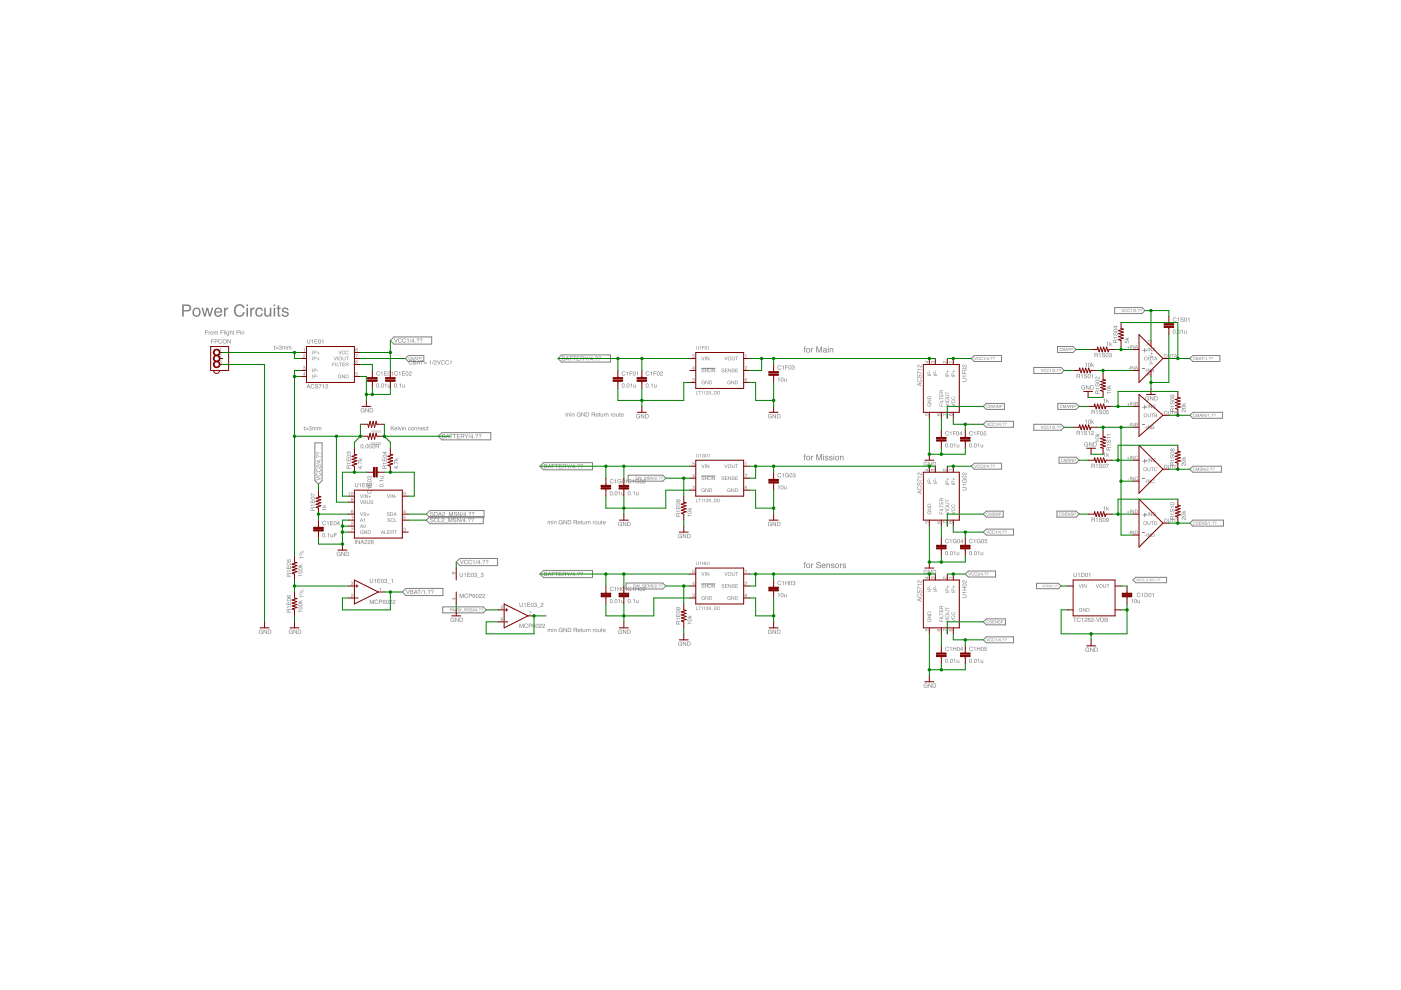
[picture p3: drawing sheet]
<svg xmlns="http://www.w3.org/2000/svg" width="297mm" height="210mm" viewBox="0 0 297 210" stroke-linecap="round" stroke-linejoin="round" font-family="sans-serif">
<g fill="#808080">
<path d="M38.6 64.6h1.2a.74 .74 0 0 1 .7 .7 .74 .74 0 0 1-.7 .7h-.8v1.1h-.4zM39 64.9v.8h.7a.45 .45 0 0 0 .5-.4 .45 .45 0 0 0-.5-.4zM41.4 65.6a.67 .67 0 0 0-.3 .9 .67 .67 0 0 0 1 .2 .68 .68 0 0 0 .1-.9 .68 .68 0 0 0-.8-.2zM41 65.5a.93 .93 0 0 1 1.3 .1 .93 .93 0 0 1 0 1.2 .93 .93 0 0 1-1.3 .1l-.2-.7zM42.7 65.2h.4l.3 1.5 .4-1.5h.3l.4 1.5 .4-1.5h.3l-.5 1.9h-.4l-.3-1.4-.4 1.4h-.3zM45.6 65.5a.86 .86 0 0 1 1.1-.2 .86 .86 0 0 1 .4 1h-1.4a.53 .53 0 0 0 .4 .6 .53 .53 0 0 0 .7-.4h.3a.91 .91 0 0 1-1.3 .6 .91 .91 0 0 1-.3-1.4zM45.9 65.6l-.2 .4h1.1l-.4-.5zM47.5 65.2h.3v.4l.3-.4h.3v.3a.5 .5 0 0 0-.6 .5v1.1h-.3zM49.9 64.9a1.11 1.11 0 0 1 1.1-.4 1.11 1.11 0 0 1 .9 .8h-.4a.83 .83 0 0 0-1-.5 .83 .83 0 0 0-.5 1.1 .81 .81 0 0 0 .6 1 .81 .81 0 0 0 .9-.7h.4a1.18 1.18 0 0 1-1.5 .9 1.18 1.18 0 0 1-.8-1.6zM52.3 65.3h.3v1.8h-.3zM52.3 64.6h.3v.3h-.3zM53.1 65.2h.3v.4l.3-.4h.3v.3a.5 .5 0 0 0-.6 .5v1.1h-.3zM54.4 65.5a.77 .77 0 0 1 .8-.3 .77 .77 0 0 1 .5 .7h-.3a.52 .52 0 0 0-.7-.4 .52 .52 0 0 0-.2 .7 .5 .5 0 0 0 .3 .7 .5 .5 0 0 0 .6-.4h.3a.84 .84 0 0 1-1.1 .6 .84 .84 0 0 1-.5-1.2zM56 65.2h.3v1.3a.48 .48 0 0 0 .7 .4 .48 .48 0 0 0 .2-.7v-1h.3v1.9h-.3v-.3a.65 .65 0 0 1-.7 .3 .65 .65 0 0 1-.5-.6zM58 65.3h.3v1.8h-.3zM58 64.6h.3v.3h-.3zM58.9 64.7h.3v.5h.3v.3h-.3v1.2l.3 .2v.2a.45 .45 0 0 1-.6-.4v-1.2h-.3v-.3h.3zM59.9 65.4a.75 .75 0 0 1 1.3 .4h-.3a.4 .4 0 0 0-.4-.3 .4 .4 0 0 0-.4 .3l.2 .2a.8 .8 0 0 1 .9 .7 .81 .81 0 0 1-.8 .5 .81 .81 0 0 1-.7-.7h.3a.45 .45 0 0 0 .5 .4 .45 .45 0 0 0 .4-.4l-.1-.1a.94 .94 0 0 1-1-.8z" fill-rule="evenodd"/>
<path d="M86.7 76.5l.5-.1 .2 .2a.35 .35 0 0 0-.5-.1 .35 .35 0 0 0-.1 .4 .35 .35 0 0 0 .4 .2l.2-.2a.4 .4 0 0 1-.4 .4 .4 .4 0 0 1-.4-.5zM87.7 76.5v.3l.4-.1-.1-.2zM87.7 76.9v.3l.4-.1-.1-.2zM87.6 76.4l.6 .1-.1 .3 .1 .2-.1 .2-.5 .1zM88.7 76.5l-.1 .4h.3zM88.7 76.4h.1l.3 .9-.2-.3h-.4l-.2 .3zM89.1 76.4h.7l-.3 .1v.8h-.1v-.8zM89.9 76.8l.6 .1zM89.9 77l.6 .1zM91 76.6l.3-.2v.9h-.1v-.6zM91.9 76.4l-.3 .9zM92 76.5a.31 .31 0 0 1 .6 .1 .31 .31 0 0 1-.4 .4l-.1 .2 .5 .1h-.6l.3-.4a.18 .18 0 0 0 .2-.2 .18 .18 0 0 0-.3-.2 .18 .18 0 0 0-.1 .2zM92.6 76.4h.2l.2 .7 .3-.7h.1l-.3 .9h-.1zM93.6 76.5l.5-.1 .2 .2a.35 .35 0 0 0-.5-.1 .35 .35 0 0 0-.1 .4 .35 .35 0 0 0 .4 .2l.2-.2a.4 .4 0 0 1-.5 .4 .4 .4 0 0 1-.3-.5zM94.5 76.5l.5-.1 .2 .2a.35 .35 0 0 0-.5-.1 .35 .35 0 0 0-.1 .4 .35 .35 0 0 0 .4 .2l.2-.2a.4 .4 0 0 1-.5 .4 .4 .4 0 0 1-.3-.5zM95.4 76.6l.3-.2v.9h-.1v-.6z" fill-rule="evenodd"/>
<path d="M82.9 90.3h.1v.5l.6-.5-.4 .4 .4 .5h-.2l-.3-.4-.2 .4zM83.7 90.7a.3 .3 0 0 1 .4-.1 .3 .3 0 0 1 .1 .3h-.5a.25 .25 0 0 0 .3 .3 .25 .25 0 0 0 .2-.2l-.1 .2a.33 .33 0 0 1-.4-.1 .33 .33 0 0 1 0-.4zM83.8 90.7v.2h.3l-.1-.2zM84.4 90.3h.1v.9h-.1zM84.6 90.6h.1l.2 .5 .3-.5-.3 .6zM85.3 90.6h.1v.6h-.1zM85.3 90.3l.1 .2zM85.5 90.6l.1 .1a.23 .23 0 0 1 .3-.1 .23 .23 0 0 1 .2 .2v.4l-.3-.5-.3 .5zM86.6 90.7l.3-.1 .2 .2a.22 .22 0 0 0-.3-.1 .22 .22 0 0 0-.1 .2 .22 .22 0 0 0 .3 .2l.1-.1a.32 .32 0 0 1-.5 .2 .32 .32 0 0 1 0-.5zM87.3 90.9a.22 .22 0 0 0 .4 0 .22 .22 0 0 0-.4 0zM87.2 90.9a.33 .33 0 0 1 .6 0 .33 .33 0 0 1-.6 0zM87.9 90.6l.1 .1a.23 .23 0 0 1 .3-.1 .23 .23 0 0 1 .1 .2v.4l-.2-.5-.3 .5zM88.6 90.6l.1 .1a.23 .23 0 0 1 .3-.1 .23 .23 0 0 1 .1 .2v.4l-.2-.5-.3 .5zM89.3 90.7a.3 .3 0 0 1 .4-.1 .3 .3 0 0 1 .2 .3h-.5a.25 .25 0 0 0 .2 .3 .25 .25 0 0 0 .2-.2v.2a.33 .33 0 0 1-.5-.1 .33 .33 0 0 1 0-.4zM89.4 90.7v.2h.3l-.1-.2zM90 90.7l.3-.1 .2 .2a.22 .22 0 0 0-.3-.1 .22 .22 0 0 0-.1 .2 .22 .22 0 0 0 .3 .2l.1-.1a.32 .32 0 0 1-.5 .2 .32 .32 0 0 1 0-.5zM90.6 90.4l.2 .2v.6h-.2z" fill-rule="evenodd"/>
<path d="M76.6 94.2a.41 .41 0 0 1 .4 .4 .41 .41 0 0 1-.4 .4l-.2-.4zM76.7 94.3a.33 .33 0 0 0-.2 .4 .33 .33 0 0 0 .4 .2v-.5zM77.2 94.9l.1 .1zM77.6 94.2a.41 .41 0 0 1 .5 .4 .41 .41 0 0 1-.5 .4l-.1-.4zM77.7 94.3a.33 .33 0 0 0-.1 .4 .33 .33 0 0 0 .3 .2v-.5zM78.3 94.2a.41 .41 0 0 1 .5 .4 .41 .41 0 0 1-.5 .4l-.1-.4zM78.4 94.3a.33 .33 0 0 0-.1 .4 .33 .33 0 0 0 .3 .2v-.5zM78.9 94.3a.31 .31 0 0 1 .6 .1 .31 .31 0 0 1-.4 .4l-.1 .1 .5 .1h-.6l.3-.4a.18 .18 0 0 0 .2-.2 .18 .18 0 0 0-.2-.1 .18 .18 0 0 0-.2 .2zM79.8 94.3v.3l.4-.1v-.2zM79.6 94.1h.5a.25 .25 0 0 1 .2 .2 .25 .25 0 0 1-.1 .3l.2 .4h-.2v-.3h-.2h-.2v.3h-.2z" fill-rule="evenodd"/>
<path d="M63.5 118.1h.8v.1h-.6l-.1 .2zM63.9 117a.21 .21 0 0 1 .4 0 .21 .21 0 0 1-.4 0zM63.5 117l.9 .6zM63.6 117.6a.13 .13 0 0 0 .2 0 .13 .13 0 0 0-.2 0zM63.5 117.6a.21 .21 0 0 1 .4 0 .21 .21 0 0 1-.4 0zM64 117a.15 .15 0 0 0 .3 0 .15 .15 0 0 0-.3 0z" fill-rule="evenodd"/>
<path d="M63.5 126.3h.8v.2h-.6l-.1 .2zM63.9 125.2a.21 .21 0 0 1 .4 0 .21 .21 0 0 1-.4 0zM63.5 125.3l.9 .5zM63.6 125.8a.13 .13 0 0 0 .2 0 .13 .13 0 0 0-.2 0zM63.5 125.8a.21 .21 0 0 1 .4 0 .21 .21 0 0 1-.4 0zM64 125.2a.15 .15 0 0 0 .3 0 .15 .15 0 0 0-.3 0z" fill-rule="evenodd"/>
<path d="M64.4 90.4l.3 .2v.6h-.2zM64.7 90.6l.7 .4-.7 .2 .6-.3zM65.5 90.5l.2-.1a.22 .22 0 0 1 .3 .1 .22 .22 0 0 1-.1 .3 .29 .29 0 0 1 0 .5 .29 .29 0 0 1-.5-.3h.2a.18 .18 0 0 0 .2 .2 .2 .2 0 0 0 0-.4l-.1-.1 .2-.1a.17 .17 0 0 0-.2-.1 .17 .17 0 0 0-.1 .2zM66.2 90.6l.5 .1a.22 .22 0 0 1 .2-.1 .22 .22 0 0 1 .2 .2v.4l-.3-.5-.2 .5v-.5h-.2l-.2 .5zM67.2 90.6l.5 .1a.22 .22 0 0 1 .3-.1 .22 .22 0 0 1 .1 .2v.4l-.2-.5-.3 .5v-.5h-.2l-.2 .5z" fill-rule="evenodd"/>
<path d="M58.1 73.3l.2 .1v.7l-.2-.1zM58.4 73.5l.7 .3-.7 .3 .5-.3zM59.2 73.3l.2-.1a.22 .22 0 0 1 .3 .2 .22 .22 0 0 1-.1 .2 .29 .29 0 0 1-.1 .5 .29 .29 0 0 1-.4-.3h.1a.18 .18 0 0 0 .3 .2 .18 .18 0 0 0 0-.3l-.2-.1 .3-.1a.17 .17 0 0 0-.2-.2 .17 .17 0 0 0-.2 .2zM59.8 73.4l.5 .1a.22 .22 0 0 1 .3-.1 .22 .22 0 0 1 .1 .3v.4l-.2-.6-.3 .6v-.5l-.1-.1-.3 .6zM60.9 73.4l.5 .1a.22 .22 0 0 1 .2-.1 .22 .22 0 0 1 .2 .3v.4l-.3-.6-.2 .6v-.5l-.2-.1-.2 .6z" fill-rule="evenodd"/>
<path d="M43.5 70h.6v.1h-.5v.3h.5l-.5 .1v.4h-.1zM44.2 70.3l.1 .1 .3-.1-.2 .2-.1 .4h-.1zM44.7 70.6a.25 .25 0 0 0 .5 0 .25 .25 0 0 0-.5 0zM44.6 70.6a.35 .35 0 0 1 .7 0 .35 .35 0 0 1-.7 0zM45.3 70.3l.5 .1a.22 .22 0 0 1 .3-.1 .22 .22 0 0 1 .1 .2v.4l-.2-.5-.3 .5v-.5h-.1l-.3 .5zM46.8 70h.6v.1h-.5v.3h.4l-.4 .1v.4h-.1zM47.5 70h.1v.9h-.1zM47.8 70.3h.1v.6h-.1zM47.8 70l.1 .2zM48.1 70.4l.5-.1v.6a.29 .29 0 0 1-.2 .3 .29 .29 0 0 1-.4-.2l.4 .1 .1-.3a.31 .31 0 0 1-.5 0 .31 .31 0 0 1 .1-.4zM48.1 70.6a.25 .25 0 0 0 .5 0 .25 .25 0 0 0-.5 0zM48.7 70l.2 .4a.23 .23 0 0 1 .2-.1 .23 .23 0 0 1 .2 .2v.4l-.3-.5-.3 .5zM49.5 70.1l.2 .2v.6h-.2zM50.2 70h.4a.26 .26 0 0 1 .2 .3 .26 .26 0 0 1-.2 .2h-.3v.4h-.1zM50.3 70.1v.3h.4l-.1-.2zM51 70.3h.1v.6h-.1zM51 70l.1 .2zM51.2 70.3l.1 .1a.23 .23 0 0 1 .3-.1 .23 .23 0 0 1 .2 .2v.4l-.3-.5-.3 .5z" fill-rule="evenodd"/>
<path d="M119.9 87.7l.5 .1a.22 .22 0 0 1 .3-.1 .22 .22 0 0 1 .1 .2v.4l-.2-.5-.3 .5v-.5h-.2l-.2 .5zM121 87.7h.1v.6h-.1zM121 87.4l.1 .1zM121.3 87.7l.1 .1a.23 .23 0 0 1 .2-.1 .23 .23 0 0 1 .2 .2v.4l-.3-.6-.2 .6zM122.4 87.5l.4-.1 .3 .3a.36 .36 0 0 0-.5-.2 .36 .36 0 0 0-.2 .5 .36 .36 0 0 0 .5 .2l.1-.3-.3-.1h.4v.5l-.1-.1a.45 .45 0 0 1-.7 0 .45 .45 0 0 1 .1-.7zM123.3 87.4h.1l.5 .7v-.7h.1v.9l-.6-.7v.7h-.1zM124.3 87.5v.7l.5-.2a.37 .37 0 0 0-.1-.4 .37 .37 0 0 0-.4-.1zM124.2 87.4h.3a.45 .45 0 0 1 .4 .5 .45 .45 0 0 1-.4 .4h-.3zM125.6 87.5v.3h.4v-.3zM125.4 87.4h.5a.25 .25 0 0 1 .2 .2 .25 .25 0 0 1-.1 .3l.2 .4h-.2v-.3l-.2-.1h-.2v.4h-.2zM126.4 87.7a.3 .3 0 0 1 .3 0 .3 .3 0 0 1 .2 .3h-.5a.25 .25 0 0 0 .2 .2 .25 .25 0 0 0 .3-.1l-.1 .2a.33 .33 0 0 1-.5-.1 .33 .33 0 0 1 .1-.5zM126.5 87.8l-.1 .1h.4l-.1-.1zM127 87.5l.2 .2v.6l-.2-.1zM127.4 87.7l.2 .5 .3-.5v.6l-.1-.1a.23 .23 0 0 1-.3 .1 .23 .23 0 0 1-.1-.2zM128.1 87.7l.1 .1 .2-.1-.2 .2v.4h-.1zM128.5 87.7l.1 .1a.23 .23 0 0 1 .2-.1 .23 .23 0 0 1 .2 .2v.4l-.2-.6-.3 .6zM129.5 87.7l.1 .1 .2-.1-.2 .2v.4h-.1zM130 88a.22 .22 0 0 0 .4 0 .22 .22 0 0 0-.4 0zM129.9 88a.33 .33 0 0 1 .6 0 .33 .33 0 0 1-.6 0zM130.6 87.7l.3 .5 .2-.5v.6l-.1-.1a.23 .23 0 0 1-.2 .1 .23 .23 0 0 1-.2-.2zM131.3 87.5l.3 .2v.6l-.3-.1zM131.7 87.7a.3 .3 0 0 1 .4 0 .3 .3 0 0 1 .1 .3h-.5a.25 .25 0 0 0 .2 .2 .25 .25 0 0 0 .3-.1l-.1 .2a.33 .33 0 0 1-.4-.1 .33 .33 0 0 1 0-.5zM131.8 87.8l-.1 .1h.4l-.1-.1z" fill-rule="evenodd"/>
<path d="M116.1 110.5l.5 .1a.22 .22 0 0 1 .3-.1 .22 .22 0 0 1 .1 .2v.5l-.2-.6-.3 .6v-.6h-.2l-.2 .6zM117.2 110.5h.1v.7h-.1zM117.2 110.3l.1 .1zM117.4 110.5l.1 .1a.23 .23 0 0 1 .3-.1 .23 .23 0 0 1 .2 .2v.5l-.3-.6-.3 .6zM118.6 110.4l.4-.1 .3 .2a.36 .36 0 0 0-.5-.1 .36 .36 0 0 0-.2 .4 .36 .36 0 0 0 .5 .2l.1-.2-.3-.1h.4v.5l-.1-.1a.45 .45 0 0 1-.7-.1 .45 .45 0 0 1 .1-.6zM119.5 110.3h.1l.5 .7v-.7h.1v.9l-.6-.8v.8h-.1zM120.5 110.4v.7l.5-.2a.37 .37 0 0 0-.1-.4 .37 .37 0 0 0-.4-.1zM120.4 110.3h.3a.45 .45 0 0 1 .4 .4 .45 .45 0 0 1-.4 .5h-.3zM121.8 110.4v.3l.4-.1v-.2zM121.6 110.3h.4a.25 .25 0 0 1 .3 .1 .25 .25 0 0 1-.1 .3l.2 .5h-.2v-.4h-.2h-.2v.4h-.2zM122.6 110.6a.3 .3 0 0 1 .3-.1 .3 .3 0 0 1 .2 .4h-.5a.25 .25 0 0 0 .2 .2 .25 .25 0 0 0 .3-.1l-.1 .1a.33 .33 0 0 1-.5 0 .33 .33 0 0 1 .1-.5zM122.6 110.6v.2h.4l-.1-.2zM123.2 110.3l.2 .2v.7l-.2-.1zM123.5 110.5l.3 .6 .3-.6v.7l-.1-.1a.23 .23 0 0 1-.3 .1 .23 .23 0 0 1-.2-.2zM124.2 110.5l.1 .1 .3-.1-.2 .2v.5h-.2zM124.7 110.5l.1 .1a.23 .23 0 0 1 .2-.1 .23 .23 0 0 1 .2 .2v.5l-.2-.6-.3 .6zM125.7 110.5l.1 .1 .2-.1-.2 .2v.5h-.1zM126.2 110.8a.22 .22 0 0 0 .4 0 .22 .22 0 0 0-.4 0zM126.1 110.8a.33 .33 0 0 1 .6 0 .33 .33 0 0 1-.6 0zM126.8 110.5l.2 .6 .3-.6v.7l-.1-.1a.23 .23 0 0 1-.2 .1 .23 .23 0 0 1-.2-.2zM127.5 110.3l.2 .2v.7l-.2-.1zM127.9 110.6a.3 .3 0 0 1 .4-.1 .3 .3 0 0 1 .1 .4h-.5a.25 .25 0 0 0 .2 .2 .25 .25 0 0 0 .3-.1l-.1 .1a.33 .33 0 0 1-.4 0 .33 .33 0 0 1 0-.5zM128 110.6l-.1 .2h.4l-.1-.2z" fill-rule="evenodd"/>
<path d="M116.1 133.4h.5a.22 .22 0 0 1 .3 0 .22 .22 0 0 1 .1 .2v.4l-.2-.6-.3 .6v-.5h-.2l-.2 .5zM117.2 133.4h.1v.6h-.1zM117.2 133.1l.1 .1zM117.4 133.4l.1 .1a.23 .23 0 0 1 .3-.1 .23 .23 0 0 1 .2 .2v.4l-.3-.6-.3 .6zM118.6 133.2l.4-.1 .3 .3a.36 .36 0 0 0-.5-.2 .36 .36 0 0 0-.2 .5 .36 .36 0 0 0 .5 .2l.1-.3-.3-.1h.4v.5l-.1-.1a.45 .45 0 0 1-.7 0 .45 .45 0 0 1 .1-.7zM119.5 133.1h.1l.5 .7v-.7h.1v.9l-.6-.7v.7h-.1zM120.5 133.2v.7l.5-.2a.37 .37 0 0 0-.1-.4 .37 .37 0 0 0-.4-.1zM120.4 133.1h.3a.45 .45 0 0 1 .4 .5 .45 .45 0 0 1-.4 .4h-.3zM121.8 133.2v.3l.4-.1v-.2zM121.6 133.1h.4a.25 .25 0 0 1 .3 .2 .25 .25 0 0 1-.1 .3l.2 .4h-.2v-.3l-.2-.1h-.2v.4h-.2zM122.6 133.4a.3 .3 0 0 1 .3 0 .3 .3 0 0 1 .2 .3h-.5a.25 .25 0 0 0 .2 .2 .25 .25 0 0 0 .3-.1l-.1 .2a.33 .33 0 0 1-.5-.1 .33 .33 0 0 1 .1-.5zM122.6 133.5v.1h.4l-.1-.1zM123.2 133.2l.2 .2v.6l-.2-.1zM123.5 133.4l.3 .5 .3-.5v.6l-.1-.1a.23 .23 0 0 1-.3 .1 .23 .23 0 0 1-.2-.2zM124.2 133.4l.1 .1 .3-.2-.2 .3v.4h-.2zM124.7 133.4l.1 .1a.23 .23 0 0 1 .2-.1 .23 .23 0 0 1 .2 .2v.4l-.2-.6-.3 .6zM125.7 133.4l.1 .1 .2-.2-.2 .3v.4h-.1zM126.2 133.7a.22 .22 0 0 0 .4 0 .22 .22 0 0 0-.4 0zM126.1 133.7a.33 .33 0 0 1 .6 0 .33 .33 0 0 1-.6 0zM126.8 133.4l.2 .5 .3-.5v.6l-.1-.1a.23 .23 0 0 1-.2 .1 .23 .23 0 0 1-.2-.2zM127.5 133.2l.2 .2v.6l-.2-.1zM127.9 133.4a.3 .3 0 0 1 .4 0 .3 .3 0 0 1 .1 .3h-.5a.25 .25 0 0 0 .2 .2 .25 .25 0 0 0 .3-.1l-.1 .2a.33 .33 0 0 1-.4-.1 .33 .33 0 0 1 0-.5zM128 133.5l-.1 .1h.4l-.1-.1z" fill-rule="evenodd"/>
<path d="M170.6 96.4l.2-.1-.1 .2 .1 .3h-.1v.8h-.2v-.8h-.1zM171.1 97.1a.32 .32 0 0 0 .6 0 .32 .32 0 0 0-.6 0zM170.9 97.1a.5 .5 0 0 1 1 0 .5 .5 0 0 1-1 0zM172 96.7h.1v.1l.3-.2v.2l-.3 .2v.6h-.1zM173.1 96.3h.2l.4 1.1 .3-1.1h.3v1.3h-.2v-1.1l-.3 1.1h-.2l-.4-1.1v1.1h-.1zM174.5 96.7h.2v.9h-.2zM174.5 96.3h.2v.2h-.2zM175 96.7h.4l.2 .1h-.4v.2a.35 .35 0 0 1 .4 .4 .35 .35 0 0 1-.5 .2l-.2-.3h.1a.23 .23 0 0 0 .3 .2 .23 .23 0 0 0 .2-.2l-.1-.1a.34 .34 0 0 1-.4-.1 .34 .34 0 0 1 0-.4zM175.9 96.7h.4l.2 .1h-.5v.2a.35 .35 0 0 1 .5 .4 .35 .35 0 0 1-.5 .2l-.2-.3h.1a.23 .23 0 0 0 .2 .2 .23 .23 0 0 0 .3-.2l-.1-.1a.34 .34 0 0 1-.4-.1 .34 .34 0 0 1 0-.4zM176.7 96.7h.2v.9h-.2zM176.7 96.3h.2v.2h-.2zM177.2 97.1a.32 .32 0 0 0 .6 0 .32 .32 0 0 0-.6 0zM177 97.1a.5 .5 0 0 1 1 0 .5 .5 0 0 1-1 0zM178.1 96.7l.1 .1a.33 .33 0 0 1 .4-.2 .33 .33 0 0 1 .2 .4v.6h-.1v-.7l-.2-.1-.2 .1-.1 .7h-.1z" fill-rule="evenodd"/>
<path d="M170.6 73.5l.2-.1-.1 .3 .1 .2h-.1v.8h-.2v-.8h-.1zM171.1 74.2a.32 .32 0 0 0 .6 0 .32 .32 0 0 0-.6 0zM170.9 74.3a.5 .5 0 0 1 1 0 .5 .5 0 0 1-1 0zM172 73.8h.1v.2l.3-.2v.2l-.3 .1v.6h-.1zM173.1 73.5h.2l.4 1 .3-1h.3v1.2h-.2v-1l-.3 1h-.2l-.4-1v1h-.1zM174.7 74.4v.1a.22 .22 0 0 0 .3 .1 .22 .22 0 0 0 0-.3zM174.7 73.9h.5l.2 .8-.3-.1a.31 .31 0 0 1-.5 .1 .31 .31 0 0 1 .2-.5l.3-.1a.21 .21 0 0 0-.2-.2 .21 .21 0 0 0-.2 .2h-.2zM175.5 73.8h.2v.9h-.2zM175.5 73.5h.2v.1h-.2zM175.9 73.8l.2 .1a.33 .33 0 0 1 .4-.1 .33 .33 0 0 1 .2 .3v.6h-.2v-.6l-.2-.2-.2 .2v.6h-.2z" fill-rule="evenodd"/>
<path d="M170.6 119.2l.2-.1-.1 .3 .1 .2h-.1v.8h-.2v-.8h-.1zM171.1 119.9a.32 .32 0 0 0 .6 0 .32 .32 0 0 0-.6 0zM170.9 120a.5 .5 0 0 1 1 0 .5 .5 0 0 1-1 0zM172 119.5h.1v.2l.3-.2v.2l-.3 .1v.6h-.1zM173.2 119.2l.5-.1 .3 .2v.2h-.2a.3 .3 0 0 0-.3-.2 .3 .3 0 0 0-.2 .3 .51 .51 0 0 1 .6 .2 .51 .51 0 0 1 0 .6h-.6l-.2-.2-.1-.2h.2a.34 .34 0 0 0 .3 .3 .34 .34 0 0 0 .4-.3h-.1a.53 .53 0 0 1-.5-.2 .53 .53 0 0 1-.1-.6zM174.3 119.6a.43 .43 0 0 1 .5-.1 .43 .43 0 0 1 .2 .5h-.6a.27 .27 0 0 0 .2 .3 .27 .27 0 0 0 .3-.2h.1v.2a.47 .47 0 0 1-.7 0 .47 .47 0 0 1 0-.7zM174.4 119.7v.2h.5l-.2-.3zM175.2 119.5l.2 .1a.33 .33 0 0 1 .4-.1 .33 .33 0 0 1 .2 .3v.6h-.2v-.6l-.1-.2-.3 .2v.6h-.2zM176.3 119.6l.4-.1 .2 .2-.5-.1v.3a.35 .35 0 0 1 .5 .3 .35 .35 0 0 1-.5 .2l-.2-.3h.1a.23 .23 0 0 0 .2 .2 .23 .23 0 0 0 .3-.2h-.1a.34 .34 0 0 1-.4-.1 .34 .34 0 0 1 0-.4zM177.2 119.9a.32 .32 0 0 0 .6 0 .32 .32 0 0 0-.6 0zM177 120a.5 .5 0 0 1 1 0 .5 .5 0 0 1-1 0zM178.1 119.5h.1v.2l.4-.2v.2l-.3 .1v.6h-.2zM178.8 119.6l.4-.1 .2 .2-.5-.1v.3a.35 .35 0 0 1 .5 .3 .35 .35 0 0 1-.6 .2l-.2-.3h.2a.23 .23 0 0 0 .2 .2 .23 .23 0 0 0 .2-.2h-.1a.34 .34 0 0 1-.3-.1 .34 .34 0 0 1 0-.4z" fill-rule="evenodd"/>
<path d="M55 133.6l.4-.1 .3 .3a.36 .36 0 0 0-.5-.2 .36 .36 0 0 0-.2 .5 .36 .36 0 0 0 .5 .1l.1-.2-.3-.1h.4v.5l-.1-.1a.45 .45 0 0 1-.7 0 .45 .45 0 0 1 .1-.7zM55.9 133.5h.1l.5 .7v-.7h.1v.9l-.6-.7v.7h-.1zM56.9 133.6v.7l.5-.2a.37 .37 0 0 0-.1-.4 .37 .37 0 0 0-.4-.1zM56.8 133.5h.4a.45 .45 0 0 1 .3 .4 .45 .45 0 0 1-.3 .5h-.4z" fill-rule="evenodd"/>
<path d="M65.4 81.6l-.1 .4h.2zM65.3 81.5h.2l.3 .9-.2-.3h-.4l-.2 .3zM66 81.6l.4-.1 .3 .2a.35 .35 0 0 0-.5-.2 .35 .35 0 0 0-.2 .5 .35 .35 0 0 0 .5 .2l.2-.2a.4 .4 0 0 1-.5 .4 .4 .4 0 0 1-.3-.5zM66.9 81.5h.4l.1 .1-.1 .1a.21 .21 0 0 0-.2-.2 .21 .21 0 0 0-.2 .2l.1 .1a.36 .36 0 0 1 .5 .2 .36 .36 0 0 1-.3 .5 .36 .36 0 0 1-.4-.4h.1a.24 .24 0 0 0 .2 .2 .24 .24 0 0 0 .3-.2l-.1-.1a.32 .32 0 0 1-.4-.1 .32 .32 0 0 1 0-.4zM67.6 81.5h.6l-.4 .9h-.1l.1-.2 .3-.6h-.5zM68.4 81.6l.3-.1v.9h-.1v-.7zM69 81.6a.31 .31 0 0 1 .6 .1 .31 .31 0 0 1-.4 .4l-.1 .1 .5 .2h-.6l.3-.5a.18 .18 0 0 0 .2-.2 .18 .18 0 0 0-.2-.1 .18 .18 0 0 0-.2 .2z" fill-rule="evenodd"/>
<path d="M76.6 86.6l.4-.1 .3 .3a.36 .36 0 0 0-.5-.2 .36 .36 0 0 0-.2 .5 .36 .36 0 0 0 .5 .2l.1-.2-.3-.2h.4v.5l-.1-.1a.45 .45 0 0 1-.7 0 .45 .45 0 0 1 .1-.7zM77.5 86.5h.1l.5 .8v-.8h.1v.9l-.6-.7v.7h-.1zM78.5 86.6v.7l.5-.1a.37 .37 0 0 0-.1-.5 .37 .37 0 0 0-.4-.1zM78.4 86.5h.3a.45 .45 0 0 1 .4 .5 .45 .45 0 0 1-.4 .4h-.3z" fill-rule="evenodd"/>
<path d="M79.9 81.3a.41 .41 0 0 1 .4 .4 .41 .41 0 0 1-.4 .5l-.2-.5zM80 81.4a.33 .33 0 0 0-.2 .4 .33 .33 0 0 0 .4 .2v-.5zM80.5 82l.1 .2zM80.9 81.3a.41 .41 0 0 1 .5 .4 .41 .41 0 0 1-.5 .5l-.1-.5zM81 81.4a.33 .33 0 0 0-.1 .4 .33 .33 0 0 0 .3 .2v-.5zM81.6 81.5l.3-.2v.9h-.1v-.7zM82.2 81.5l.3 .6 .2-.6v.7l-.1-.1a.23 .23 0 0 1-.2 .1 .23 .23 0 0 1-.2-.2z" fill-rule="evenodd"/>
<path d="M61.4 133.6l.4-.1 .2 .3a.36 .36 0 0 0-.4-.2 .36 .36 0 0 0-.2 .5 .36 .36 0 0 0 .5 .1v-.2l-.2-.1h.3v.5l-.1-.1a.45 .45 0 0 1-.6 0 .45 .45 0 0 1 .1-.7zM62.2 133.5h.2l.4 .7v-.7h.1v.9l-.5-.7v.7h-.2zM63.3 133.6v.7l.4-.2a.37 .37 0 0 0 0-.4 .37 .37 0 0 0-.4-.1zM63.1 133.5h.4a.45 .45 0 0 1 .4 .4 .45 .45 0 0 1-.4 .5h-.4z" fill-rule="evenodd"/>
<path d="M83.7 81.3a.41 .41 0 0 1 .5 .4 .41 .41 0 0 1-.5 .5l-.1-.5zM83.8 81.4a.33 .33 0 0 0-.2 .4 .33 .33 0 0 0 .4 .2v-.5zM84.3 82l.1 .2zM84.7 81.5l.3-.2v.9h-.1v-.7zM85.3 81.5l.3 .6 .3-.6v.7l-.1-.1a.23 .23 0 0 1-.3 .1 .23 .23 0 0 1-.2-.2z" fill-rule="evenodd"/>
<path d="M78.4 127.2h.2l.2 .7 .3-.7h.2v.8h-.2v-.7l-.2 .7h-.1l-.3-.7v.7h-.1zM79.5 127.3l.5-.1 .2 .2a.35 .35 0 0 0-.5-.2 .35 .35 0 0 0-.1 .5 .35 .35 0 0 0 .4 .2l.2-.2a.4 .4 0 0 1-.5 .4 .4 .4 0 0 1-.3-.5zM80.4 127.2h.4a.26 .26 0 0 1 .2 .2 .26 .26 0 0 1-.2 .3h-.3v.3h-.1zM80.5 127.3v.3l.4-.1-.1-.2zM81.3 127.2h.3l.1 .2-.3-.1-.2 .3a.3 .3 0 0 1 .5 .1 .3 .3 0 0 1-.1 .4 .3 .3 0 0 1-.4-.2zM81.3 127.8a.19 .19 0 0 0 .3 0 .19 .19 0 0 0-.3 0zM82 127.2a.41 .41 0 0 1 .4 .4 .41 .41 0 0 1-.4 .4l-.2-.4zM82 127.3a.33 .33 0 0 0-.1 .4 .33 .33 0 0 0 .4 .2v-.5zM82.6 127.3a.31 .31 0 0 1 .5 .1 .31 .31 0 0 1-.3 .4l-.2 .1 .5 .1h-.6l.3-.4a.18 .18 0 0 0 .2-.2 .18 .18 0 0 0-.2-.1 .18 .18 0 0 0-.2 .2zM83.3 127.3a.31 .31 0 0 1 .5 .1 .31 .31 0 0 1-.4 .4l-.1 .1 .5 .1h-.6l.3-.4a.18 .18 0 0 0 .2-.2 .18 .18 0 0 0-.2-.1 .18 .18 0 0 0-.2 .2z" fill-rule="evenodd"/>
<path d="M110.1 132.2h.2l.3 .8 .2-.8h.2v.9h-.1v-.7l-.3 .7h-.1l-.2-.7v.7h-.2zM111.3 132.3l.4-.1 .2 .3a.35 .35 0 0 0-.4-.2 .35 .35 0 0 0-.2 .5 .35 .35 0 0 0 .5 .1l.1-.1a.4 .4 0 0 1-.4 .3 .4 .4 0 0 1-.3-.4zM112.1 132.2h.4a.26 .26 0 0 1 .3 .3 .26 .26 0 0 1-.3 .2h-.3v.4h-.1zM112.2 132.3v.3h.4v-.2zM113 132.3h.3l.2 .2-.4-.1-.1 .3a.3 .3 0 0 1 .5 0 .3 .3 0 0 1-.2 .5 .3 .3 0 0 1-.4-.3zM113 132.9a.2 .2 0 0 0 .4 0 .2 .2 0 0 0-.4 0zM113.7 132.3a.41 .41 0 0 1 .5 .4 .41 .41 0 0 1-.5 .4l-.1-.4zM113.8 132.4a.33 .33 0 0 0-.1 .4 .33 .33 0 0 0 .3 .2v-.6zM114.3 132.4a.31 .31 0 0 1 .6 .1 .31 .31 0 0 1-.4 .4l-.1 .1 .5 .1h-.6l.3-.4a.18 .18 0 0 0 .2-.2 .18 .18 0 0 0-.3-.2 .18 .18 0 0 0-.1 .3zM115 132.4a.31 .31 0 0 1 .5 .1 .31 .31 0 0 1-.3 .4l-.1 .1 .5 .1h-.6l.3-.4a.18 .18 0 0 0 .1-.2 .18 .18 0 0 0-.2-.2 .18 .18 0 0 0-.1 .3z" fill-rule="evenodd"/>
<path d="M97.4 125.9h.2l.3 .7 .2-.7h.2v.9h-.1v-.8l-.3 .8h-.1l-.2-.8v.8h-.2zM98.6 126l.4-.1 .2 .3a.35 .35 0 0 0-.4-.2 .35 .35 0 0 0-.2 .4 .35 .35 0 0 0 .5 .2l.1-.2a.4 .4 0 0 1-.4 .4 .4 .4 0 0 1-.3-.5zM99.4 125.9h.4a.26 .26 0 0 1 .3 .2 .26 .26 0 0 1-.3 .3h-.3v.4h-.1zM99.5 126v.3l.4-.1v-.2zM100.3 126l.3-.1 .2 .2-.4-.1-.1 .3a.3 .3 0 0 1 .5 .1 .3 .3 0 0 1-.2 .4 .3 .3 0 0 1-.4-.2zM100.3 126.5a.2 .2 0 0 0 .4 0 .2 .2 0 0 0-.4 0zM101 126a.41 .41 0 0 1 .5 .3 .41 .41 0 0 1-.5 .5l-.1-.4zM101.1 126a.33 .33 0 0 0-.1 .4 .33 .33 0 0 0 .3 .2v-.5zM101.6 126a.31 .31 0 0 1 .6 .1 .31 .31 0 0 1-.4 .4l-.1 .2 .5 .1h-.6l.3-.4a.18 .18 0 0 0 .2-.2 .18 .18 0 0 0-.3-.2 .18 .18 0 0 0-.1 .2zM102.3 126a.31 .31 0 0 1 .5 .1 .31 .31 0 0 1-.3 .4l-.1 .2 .5 .1h-.6l.3-.4a.18 .18 0 0 0 .1-.2 .18 .18 0 0 0-.2-.2 .18 .18 0 0 0-.1 .2z" fill-rule="evenodd"/>
<path d="M95.6 131.1l.5-.2 .2 .3a.36 .36 0 0 0-.5-.1 .36 .36 0 0 0-.1 .4 .36 .36 0 0 0 .4 .2l.1-.2-.3-.1h.4v.5l-.1-.2a.45 .45 0 0 1-.6 0 .45 .45 0 0 1 0-.6zM96.5 131h.2l.4 .7v-.7h.1v.9l-.6-.8v.8h-.1zM97.5 131.1v.7l.5-.2a.37 .37 0 0 0 0-.4 .37 .37 0 0 0-.5-.1zM97.4 131h.4a.45 .45 0 0 1 .4 .4 .45 .45 0 0 1-.4 .5h-.4z" fill-rule="evenodd"/>
<path d="M76.1 99.1l.4 .3v-.3zM75.9 99h.6l.1-.2 .2 .3h-.2l-.1 .4zM76.7 98.6l.1 .1zM75.9 97.8l.9 .5-.8-.4v.5h-.1zM76.1 97.1l.3 .3 .4-.3-.3 .4 .3 .2h-.9l.5-.1z" fill-rule="evenodd"/>
<path d="M83.7 99.1l.4 .3v-.3zM83.5 99h.6l.1-.2 .2 .3h-.2l-.1 .4zM84.3 98.6l.1 .1zM83.5 97.8l.9 .5-.7-.4v.5h-.2zM83.8 97.1l.2 .3 .4-.3-.3 .4 .3 .2h-.9l.5-.1z" fill-rule="evenodd"/>
<path d="M80.5 102.8a.41 .41 0 0 1 .5-.1 .41 .41 0 0 1 .2 .5h-.6zM80.5 102.9a.3 .3 0 0 0 .4 .3 .3 .3 0 0 0 .2-.4zM81.2 102.4l.1 .1zM80.4 101.8h.9v.2h-.6l-.1 .2zM80.6 101h.7l-.1 .1a.23 .23 0 0 1 .1 .2 .23 .23 0 0 1-.2 .2h-.5l.6-.2z" fill-rule="evenodd"/>
<path d="M71.5 117.1l.4-.1 .3 .3a.36 .36 0 0 0-.5-.2 .36 .36 0 0 0-.2 .5 .36 .36 0 0 0 .5 .1l.1-.2-.3-.1h.4v.5l-.1-.1a.45 .45 0 0 1-.7 0 .45 .45 0 0 1 .1-.7zM72.4 117h.1l.5 .7v-.7h.1v.9l-.6-.7v.7h-.1zM73.4 117.1v.7l.5-.2a.37 .37 0 0 0-.1-.4 .37 .37 0 0 0-.4-.1zM73.3 117h.4a.45 .45 0 0 1 .3 .4 .45 .45 0 0 1-.3 .5h-.4z" fill-rule="evenodd"/>
<path d="M68.5 113.1a.41 .41 0 0 1 .4 .4 .41 .41 0 0 1-.4 .4l-.2-.4zM68.5 113.1a.33 .33 0 0 0-.1 .4 .33 .33 0 0 0 .4 .2v-.5zM69.1 113.8l.1 .1zM69.4 113.2l.4-.2v.9h-.2v-.6zM70.1 113.2l.2 .6 .3-.6v.7l-.1-.1a.23 .23 0 0 1-.2 .1 .23 .23 0 0 1-.2-.2zM70.8 113h.6v.1h-.5v.3h.5l-.5 .1v.4h-.1z" fill-rule="evenodd"/>
<path d="M63.2 121.9h.9v.1h-.6l-.1 .2zM63.3 121.2a.41 .41 0 0 1 .5-.2 .41 .41 0 0 1 .2 .5l-.6 .1zM63.3 121.2a.3 .3 0 0 0 .4 .3 .3 .3 0 0 0 .2-.3zM63.3 120.5a.41 .41 0 0 1 .5-.2 .41 .41 0 0 1 .2 .5l-.6 .1zM63.3 120.5a.3 .3 0 0 0 .4 .3 .3 .3 0 0 0 .2-.3zM63.4 119.6l.3 .3 .4-.3-.3 .4 .3 .2h-.9l.5-.1z" fill-rule="evenodd"/>
<path d="M63.2 129.5h.9v.1h-.6l-.1 .2zM63.3 128.8a.41 .41 0 0 1 .5-.2 .41 .41 0 0 1 .2 .6h-.6zM63.3 128.8a.3 .3 0 0 0 .4 .3 .3 .3 0 0 0 .2-.3zM63.3 128.1a.41 .41 0 0 1 .5-.2 .41 .41 0 0 1 .2 .6h-.6zM63.3 128.1a.3 .3 0 0 0 .4 .3 .3 .3 0 0 0 .2-.3zM63.4 127.3l.3 .2 .4-.3-.3 .4 .3 .2h-.9l.5-.1z" fill-rule="evenodd"/>
<path d="M137 81.3a.41 .41 0 0 1 .5 .4 .41 .41 0 0 1-.5 .5l-.1-.5zM137.1 81.4a.33 .33 0 0 0-.1 .4 .33 .33 0 0 0 .3 .2v-.5zM137.7 82l.1 .2zM138 81.5l.3-.2v.9h-.1v-.7zM138.7 81.5l.2 .6 .3-.6v.7l-.1-.1a.23 .23 0 0 1-.3 .1 .23 .23 0 0 1-.1-.2z" fill-rule="evenodd"/>
<path d="M164.9 80.2l.3-.2v.9h-.1v-.6zM165.7 80.1a.41 .41 0 0 1 .4 .4 .41 .41 0 0 1-.4 .4l-.2-.4zM165.7 80.1a.33 .33 0 0 0-.1 .4 .33 .33 0 0 0 .4 .2v-.5zM166.3 80.2l.2 .6 .3-.6v.7l-.1-.1a.23 .23 0 0 1-.3 .1 .23 .23 0 0 1-.1-.2z" fill-rule="evenodd"/>
<path d="M135 87.9l.4-.1 .3 .3a.36 .36 0 0 0-.5-.2 .36 .36 0 0 0-.2 .5 .36 .36 0 0 0 .5 .1l.1-.2-.3-.1h.4v.5l-.1-.1a.45 .45 0 0 1-.7 0 .45 .45 0 0 1 .1-.7zM135.9 87.8h.1l.5 .7v-.7h.1v.9l-.6-.7v.7h-.1zM136.9 87.9v.7l.5-.2a.37 .37 0 0 0-.1-.4 .37 .37 0 0 0-.4-.1zM136.8 87.8h.4a.45 .45 0 0 1 .3 .5 .45 .45 0 0 1-.3 .4h-.4z" fill-rule="evenodd"/>
<path d="M131.9 81.3a.41 .41 0 0 1 .5 .4 .41 .41 0 0 1-.4 .5l-.2-.5zM132 81.4a.33 .33 0 0 0-.1 .4 .33 .33 0 0 0 .3 .2l.1-.5zM132.6 82l.1 .2zM133 81.3a.41 .41 0 0 1 .5 .4 .41 .41 0 0 1-.5 .5l-.1-.5zM133.1 81.4a.33 .33 0 0 0-.2 .4 .33 .33 0 0 0 .4 .2v-.5zM133.6 81.5l.3-.2v.9h-.1v-.7zM134.3 81.5l.2 .6 .3-.6v.7l-.1-.1a.23 .23 0 0 1-.3 .1 .23 .23 0 0 1-.1-.2z" fill-rule="evenodd"/>
<path d="M147.6 82.9l.1 .6 .3 .1h-.4zM148 82.9h.6l-.3 .1v.6v-.6zM148.7 83.1l.3-.2v.7l-.1-.5zM149.2 83.1l.2-.2v.7l-.1-.5zM149.7 83a.26 .26 0 0 1 .4 .1 .26 .26 0 0 1-.3 .3v.1l.3 .1h-.4l.4-.5-.2-.1-.2 .2zM150.3 83a.3 .3 0 0 1 .4 .3 .3 .3 0 0 1-.5 .2l.3 .1 .1-.3a.23 .23 0 0 1-.3 0 .23 .23 0 0 1 0-.3zM150.3 83.2a.15 .15 0 0 0 .3 0 .15 .15 0 0 0-.3 0zM150.7 83.7h.6zM151.5 83v.5l.3-.1a.3 .3 0 0 0 0-.3 .3 .3 0 0 0-.3-.1zM151.4 82.9h.3a.36 .36 0 0 1 .3 .4 .36 .36 0 0 1-.3 .3h-.3zM152.2 83v.5l.4-.1a.3 .3 0 0 0-.1-.3 .3 .3 0 0 0-.3-.1zM152.1 82.9h.3a.36 .36 0 0 1 .3 .4 .36 .36 0 0 1-.3 .3h-.3z" fill-rule="evenodd"/>
<path d="M133.2 104.2a.41 .41 0 0 1 .5 .4 .41 .41 0 0 1-.5 .4l-.1-.4zM133.3 104.3a.33 .33 0 0 0-.1 .3 .33 .33 0 0 0 .3 .3v-.6zM133.8 104.9l.2 .1zM134.2 104.3l.3-.2v.9h-.1v-.6zM134.9 104.4l.2 .5 .3-.5v.6l-.1-.1a.23 .23 0 0 1-.3 .1 .23 .23 0 0 1-.1-.2z" fill-rule="evenodd"/>
<path d="M164.9 103l.3-.1v.8h-.1v-.6zM165.7 102.9a.41 .41 0 0 1 .4 .4 .41 .41 0 0 1-.4 .4l-.2-.4zM165.7 103a.33 .33 0 0 0-.1 .4 .33 .33 0 0 0 .4 .2v-.5zM166.3 103.1l.2 .6 .3-.6v.6l-.1-.1a.23 .23 0 0 1-.3 .2 .23 .23 0 0 1-.1-.3z" fill-rule="evenodd"/>
<path d="M131.2 110.8l.4-.2 .3 .3a.36 .36 0 0 0-.5-.2 .36 .36 0 0 0-.2 .5 .36 .36 0 0 0 .5 .2l.1-.2-.3-.1h.4v.4l-.1-.1a.45 .45 0 0 1-.7 0 .45 .45 0 0 1 .1-.6zM132.1 110.7h.1l.5 .7v-.7h.1v.8l-.6-.7v.7h-.1zM133.1 110.8v.6l.5-.1a.37 .37 0 0 0-.1-.4 .37 .37 0 0 0-.4-.1zM133 110.7h.3a.45 .45 0 0 1 .4 .4 .45 .45 0 0 1-.4 .4h-.3z" fill-rule="evenodd"/>
<path d="M129.4 104.2a.41 .41 0 0 1 .5 .4 .41 .41 0 0 1-.5 .4l-.1-.4zM129.5 104.3a.33 .33 0 0 0-.1 .3 .33 .33 0 0 0 .3 .3v-.6zM130 104.9l.2 .1zM130.4 104.2a.41 .41 0 0 1 .5 .4 .41 .41 0 0 1-.4 .4l-.2-.4zM130.5 104.3a.33 .33 0 0 0-.1 .3 .33 .33 0 0 0 .3 .3l.1-.6zM131.1 104.3l.3-.2v.9h-.1v-.6zM131.7 104.4l.3 .5 .3-.5v.6l-.1-.1a.23 .23 0 0 1-.3 .1 .23 .23 0 0 1-.2-.2z" fill-rule="evenodd"/>
<path d="M147.6 105.8l.1 .6 .3 .1h-.4zM148 105.8h.6h-.3v.7v-.7zM148.7 105.9l.3-.1v.7l-.1-.5zM149.2 105.9l.2-.1v.7l-.1-.5zM149.7 105.9a.26 .26 0 0 1 .4 .1 .26 .26 0 0 1-.3 .3v.1l.3 .1h-.4l.4-.5-.2-.1-.2 .1zM150.3 105.8a.3 .3 0 0 1 .4 .3 .3 .3 0 0 1-.5 .3h.3l.1-.2a.23 .23 0 0 1-.3 0 .23 .23 0 0 1 0-.4zM150.3 106a.15 .15 0 0 0 .3 0 .15 .15 0 0 0-.3 0zM150.7 106.5l.6 .1zM151.5 105.8v.6l.3-.1a.3 .3 0 0 0 0-.4 .3 .3 0 0 0-.3-.1zM151.4 105.8h.3a.36 .36 0 0 1 .3 .3 .36 .36 0 0 1-.3 .4h-.3zM152.2 105.8v.6l.4-.1a.3 .3 0 0 0-.1-.4 .3 .3 0 0 0-.3-.1zM152.1 105.8h.3a.36 .36 0 0 1 .3 .3 .36 .36 0 0 1-.3 .4h-.3z" fill-rule="evenodd"/>
<path d="M133.2 127a.41 .41 0 0 1 .5 .4 .41 .41 0 0 1-.5 .4l-.1-.4zM133.3 127.1a.33 .33 0 0 0-.1 .4 .33 .33 0 0 0 .3 .2v-.5zM133.8 127.7l.2 .2zM134.2 127.2l.3-.2v.9h-.1v-.7zM134.9 127.2l.2 .6 .3-.6v.7l-.1-.1a.23 .23 0 0 1-.3 .1 .23 .23 0 0 1-.1-.3z" fill-rule="evenodd"/>
<path d="M164.9 125.9l.3-.2v.9h-.1v-.6zM165.7 125.8a.41 .41 0 0 1 .4 .4 .41 .41 0 0 1-.4 .4l-.2-.4zM165.7 125.8a.33 .33 0 0 0-.1 .4 .33 .33 0 0 0 .4 .2v-.5zM166.3 125.9l.2 .6 .3-.6v.7l-.1-.1a.23 .23 0 0 1-.3 .1 .23 .23 0 0 1-.1-.2z" fill-rule="evenodd"/>
<path d="M131.2 133.6l.4-.1 .3 .3a.36 .36 0 0 0-.5-.2 .36 .36 0 0 0-.2 .5 .36 .36 0 0 0 .5 .1l.1-.2-.3-.1h.4v.5l-.1-.1a.45 .45 0 0 1-.7 0 .45 .45 0 0 1 .1-.7zM132.1 133.5h.1l.5 .7v-.7h.1v.9l-.6-.7v.7h-.1zM133.1 133.6v.7l.5-.2a.37 .37 0 0 0-.1-.4 .37 .37 0 0 0-.4-.1zM133 133.5h.3a.45 .45 0 0 1 .4 .4 .45 .45 0 0 1-.4 .5h-.3z" fill-rule="evenodd"/>
<path d="M129.4 127a.41 .41 0 0 1 .5 .4 .41 .41 0 0 1-.5 .4l-.1-.4zM129.5 127.1a.33 .33 0 0 0-.1 .4 .33 .33 0 0 0 .3 .2v-.5zM130 127.7l.2 .2zM130.4 127a.41 .41 0 0 1 .5 .4 .41 .41 0 0 1-.4 .4l-.2-.4zM130.5 127.1a.33 .33 0 0 0-.1 .4 .33 .33 0 0 0 .3 .2l.1-.5zM131.1 127.2l.3-.2v.9h-.1v-.7zM131.7 127.2l.3 .6 .3-.6v.7l-.1-.1a.23 .23 0 0 1-.3 .1 .23 .23 0 0 1-.2-.3z" fill-rule="evenodd"/>
<path d="M147.6 128.6l.1 .6 .3 .1h-.4zM148 128.6h.6l-.3 .1v.6v-.6zM148.7 128.8l.3-.2v.7l-.1-.5zM149.2 128.8l.2-.2v.7l-.1-.5zM149.7 128.7a.26 .26 0 0 1 .4 .1 .26 .26 0 0 1-.3 .3v.1l.3 .1h-.4l.4-.5-.2-.1-.2 .2zM150.3 128.7a.3 .3 0 0 1 .4 .3 .3 .3 0 0 1-.5 .2l.3 .1 .1-.3a.23 .23 0 0 1-.3 0 .23 .23 0 0 1 0-.3zM150.3 128.9a.15 .15 0 0 0 .3 0 .15 .15 0 0 0-.3 0zM150.7 129.4h.6zM151.5 128.7v.5l.3-.1a.3 .3 0 0 0 0-.3 .3 .3 0 0 0-.3-.1zM151.4 128.6h.3a.36 .36 0 0 1 .3 .4 .36 .36 0 0 1-.3 .3h-.3zM152.2 128.7v.5l.4-.1a.3 .3 0 0 0-.1-.3 .3 .3 0 0 0-.3-.1zM152.1 128.6h.3a.36 .36 0 0 1 .3 .4 .36 .36 0 0 1-.3 .3h-.3z" fill-rule="evenodd"/>
<path d="M162.9 110.8l.5-.2 .2 .3a.36 .36 0 0 0-.5-.2 .36 .36 0 0 0-.1 .5 .36 .36 0 0 0 .4 .2l.1-.2-.3-.1h.4v.4l-.1-.1a.45 .45 0 0 1-.6 0 .45 .45 0 0 1 0-.6zM163.8 110.7h.2l.4 .7v-.7h.1v.8l-.6-.7v.7h-.1zM164.8 110.8v.6l.5-.1a.37 .37 0 0 0 0-.4 .37 .37 0 0 0-.5-.1zM164.7 110.7h.4a.45 .45 0 0 1 .4 .4 .45 .45 0 0 1-.4 .4h-.4z" fill-rule="evenodd"/>
<path d="M162.9 133.6l.5-.1 .2 .3a.36 .36 0 0 0-.5-.2 .36 .36 0 0 0-.1 .5 .36 .36 0 0 0 .4 .1l.1-.2-.3-.1h.4v.5l-.1-.1a.45 .45 0 0 1-.6 0 .45 .45 0 0 1 0-.7zM163.8 133.5h.2l.4 .7v-.7h.1v.9l-.6-.7v.7h-.1zM164.8 133.6v.7l.5-.2a.37 .37 0 0 0 0-.4 .37 .37 0 0 0-.5-.1zM164.7 133.5h.4a.45 .45 0 0 1 .4 .4 .45 .45 0 0 1-.4 .5h-.4z" fill-rule="evenodd"/>
<path d="M162.9 87.9l.5-.1 .2 .3a.36 .36 0 0 0-.5-.2 .36 .36 0 0 0-.1 .5 .36 .36 0 0 0 .4 .1l.1-.2-.3-.1h.4v.5l-.1-.1a.45 .45 0 0 1-.6 0 .45 .45 0 0 1 0-.7zM163.8 87.8h.2l.4 .7v-.7h.1v.9l-.6-.7v.7h-.1zM164.8 87.9v.7l.5-.2a.37 .37 0 0 0 0-.4 .37 .37 0 0 0-.5-.1zM164.7 87.8h.4a.45 .45 0 0 1 .4 .5 .45 .45 0 0 1-.4 .4h-.4z" fill-rule="evenodd"/>
<path d="M194.6 81.5l.4 .2v-.3zM194.5 81.4l.9-.3-.3 .2v.4l.3 .2-.9-.3zM194.6 80.4l.2-.1a.35 .35 0 0 0-.2 .4 .35 .35 0 0 0 .4 .2 .35 .35 0 0 0 .2-.5l-.1-.2a.4 .4 0 0 1 .3 .5 .4 .4 0 0 1-.5 .3l-.4-.2zM194.5 79.5l.3-.1v.2a.21 .21 0 0 0-.2 .2 .21 .21 0 0 0 .2 .2v-.1a.36 .36 0 0 1 .3-.5 .36 .36 0 0 1 .4 .4 .36 .36 0 0 1-.4 .3v-.1a.24 .24 0 0 0 .2-.2 .24 .24 0 0 0-.2-.2h-.1a.32 .32 0 0 1-.1 .5 .32 .32 0 0 1-.4-.1 .32 .32 0 0 1 0-.5zM194.5 78.7l.9 .5-.8-.4v.5h-.1zM194.5 78.2h.9v.1h-.6l-.1 .2zM194.6 77.4a.4 .4 0 0 1 .6 .3l.1 .1 .1-.5v.6l-.4-.3a.18 .18 0 0 0-.2-.2 .18 .18 0 0 0-.2 .2 .18 .18 0 0 0 .2 .2v.1l-.3-.1z" fill-rule="evenodd"/>
<path d="M194.6 104.4l.4 .1v-.3zM194.5 104.3l.9-.3-.3 .2v.3l.3 .3-.9-.4zM194.6 103.2l.2-.1a.35 .35 0 0 0-.2 .5 .35 .35 0 0 0 .4 .1 .35 .35 0 0 0 .2-.4l-.1-.2a.4 .4 0 0 1 .3 .5 .4 .4 0 0 1-.5 .3l-.4-.2zM194.5 102.4l.3-.1v.1a.21 .21 0 0 0-.2 .2 .21 .21 0 0 0 .2 .2 .36 .36 0 0 1 .3-.5 .36 .36 0 0 1 .4 .3 .36 .36 0 0 1-.4 .4v-.1a.24 .24 0 0 0 .2-.3 .24 .24 0 0 0-.2-.2l-.1 .1a.32 .32 0 0 1-.1 .4 .32 .32 0 0 1-.4-.1 .32 .32 0 0 1 0-.4zM194.5 101.6l.9 .4-.8-.3v.5h-.1zM194.5 101.1h.9v.1h-.6l-.1 .2zM194.6 100.2a.4 .4 0 0 1 .6 .4l.1 .1 .1-.5v.6l-.4-.3a.18 .18 0 0 0-.2-.2 .18 .18 0 0 0-.2 .2 .18 .18 0 0 0 .2 .2v.1l-.3-.2z" fill-rule="evenodd"/>
<path d="M194.6 127.2l.4 .2v-.3zM194.5 127.1l.9-.3-.3 .2v.4l.3 .2-.9-.3zM194.6 126.1l.2-.1a.35 .35 0 0 0-.2 .4 .35 .35 0 0 0 .4 .2 .35 .35 0 0 0 .2-.5l-.1-.2a.4 .4 0 0 1 .3 .5 .4 .4 0 0 1-.5 .3l-.4-.2zM194.5 125.2l.3-.1v.2a.21 .21 0 0 0-.2 .2 .21 .21 0 0 0 .2 .2v-.1a.36 .36 0 0 1 .3-.5 .36 .36 0 0 1 .4 .4 .36 .36 0 0 1-.4 .3v-.1a.24 .24 0 0 0 .2-.2 .24 .24 0 0 0-.2-.3l-.1 .1a.32 .32 0 0 1-.1 .5 .32 .32 0 0 1-.4-.1 .32 .32 0 0 1 0-.5zM194.5 124.4l.9 .5-.8-.4v.5h-.1zM194.5 123.9h.9v.1h-.6l-.1 .2zM194.6 123.1a.4 .4 0 0 1 .6 .3l.1 .1 .1-.5v.6l-.4-.3a.18 .18 0 0 0-.2-.2 .18 .18 0 0 0-.2 .2 .18 .18 0 0 0 .2 .2v.1l-.3-.1z" fill-rule="evenodd"/>
<path d="M200.5 94a.41 .41 0 0 1 .5 .4 .41 .41 0 0 1-.5 .4l-.1-.4zM200.6 94.1a.33 .33 0 0 0-.1 .4 .33 .33 0 0 0 .3 .2v-.5zM201.1 94.7l.2 .2zM201.6 94a.41 .41 0 0 1 .4 .4 .41 .41 0 0 1-.4 .4l-.2-.4zM201.6 94.1a.33 .33 0 0 0-.1 .4 .33 .33 0 0 0 .4 .2v-.5zM202.2 94.2l.3-.2v.9h-.1v-.7zM202.8 94.2l.3 .6 .3-.6v.7l-.1-.1a.23 .23 0 0 1-.3 .1 .23 .23 0 0 1-.2-.3z" fill-rule="evenodd"/>
<path d="M200.5 139.7a.41 .41 0 0 1 .5 .4 .41 .41 0 0 1-.5 .4l-.1-.4zM200.6 139.8a.33 .33 0 0 0-.1 .4 .33 .33 0 0 0 .3 .2v-.5zM201.1 140.4l.2 .2zM201.6 139.7a.41 .41 0 0 1 .4 .4 .41 .41 0 0 1-.4 .4l-.2-.4zM201.6 139.8a.33 .33 0 0 0-.1 .4 .33 .33 0 0 0 .4 .2v-.5zM202.2 139.8l.3-.1v.9h-.1v-.7zM202.8 139.9l.3 .6 .3-.6v.7l-.1-.1a.23 .23 0 0 1-.3 .1 .23 .23 0 0 1-.2-.3z" fill-rule="evenodd"/>
<path d="M205.6 139.7a.41 .41 0 0 1 .5 .4 .41 .41 0 0 1-.5 .4l-.1-.4zM205.7 139.8a.33 .33 0 0 0-.2 .4 .33 .33 0 0 0 .4 .2v-.5zM206.2 140.4l.1 .2zM206.6 139.7a.41 .41 0 0 1 .5 .4 .41 .41 0 0 1-.4 .4l-.2-.4zM206.7 139.8a.33 .33 0 0 0-.1 .4 .33 .33 0 0 0 .3 .2v-.5zM207.3 139.8l.3-.1v.9h-.1v-.7zM207.9 139.9l.3 .6 .3-.6v.7l-.1-.1a.23 .23 0 0 1-.3 .1 .23 .23 0 0 1-.2-.3z" fill-rule="evenodd"/>
<path d="M196 145l.4-.1 .2 .3a.36 .36 0 0 0-.4-.2 .36 .36 0 0 0-.2 .5 .36 .36 0 0 0 .5 .2v-.3l-.2-.1h.3v.5l-.1-.1a.45 .45 0 0 1-.6 0 .45 .45 0 0 1 .1-.7zM196.8 144.9h.2l.4 .7v-.7h.1v.9l-.5-.7v.7h-.2zM197.9 145v.7l.4-.2a.37 .37 0 0 0 0-.4 .37 .37 0 0 0-.4-.1zM197.7 144.9h.4a.45 .45 0 0 1 .4 .5 .45 .45 0 0 1-.4 .4h-.4z" fill-rule="evenodd"/>
<path d="M200.5 116.9a.41 .41 0 0 1 .5 .4 .41 .41 0 0 1-.5 .4l-.1-.4zM200.6 117a.33 .33 0 0 0-.1 .3 .33 .33 0 0 0 .3 .3v-.6zM201.1 117.6l.2 .1zM201.6 116.9a.41 .41 0 0 1 .4 .4 .41 .41 0 0 1-.4 .4l-.2-.4zM201.6 117a.33 .33 0 0 0-.1 .3 .33 .33 0 0 0 .4 .3v-.6zM202.2 117l.3-.2v.9h-.1v-.6zM202.8 117l.3 .6 .3-.6v.7l-.1-.1a.23 .23 0 0 1-.3 .1 .23 .23 0 0 1-.2-.2z" fill-rule="evenodd"/>
<path d="M205.6 116.9a.41 .41 0 0 1 .5 .4 .41 .41 0 0 1-.5 .4l-.1-.4zM205.7 117a.33 .33 0 0 0-.2 .3 .33 .33 0 0 0 .4 .3v-.6zM206.2 117.6l.1 .1zM206.6 116.9a.41 .41 0 0 1 .5 .4 .41 .41 0 0 1-.4 .4l-.2-.4zM206.7 117a.33 .33 0 0 0-.1 .3 .33 .33 0 0 0 .3 .3v-.6zM207.3 117l.3-.2v.9h-.1v-.6zM207.9 117l.3 .6 .3-.6v.7l-.1-.1a.23 .23 0 0 1-.3 .1 .23 .23 0 0 1-.2-.2z" fill-rule="evenodd"/>
<path d="M205.6 94a.41 .41 0 0 1 .5 .4 .41 .41 0 0 1-.5 .4l-.1-.4zM205.7 94.1a.33 .33 0 0 0-.2 .4 .33 .33 0 0 0 .4 .2v-.5zM206.2 94.7l.1 .2zM206.6 94a.41 .41 0 0 1 .5 .4 .41 .41 0 0 1-.4 .4l-.2-.4zM206.7 94.1a.33 .33 0 0 0-.1 .4 .33 .33 0 0 0 .3 .2v-.5zM207.3 94.2l.3-.2v.9h-.1v-.7zM207.9 94.2l.3 .6 .3-.6v.7l-.1-.1a.23 .23 0 0 1-.3 .1 .23 .23 0 0 1-.2-.3z" fill-rule="evenodd"/>
<path d="M196 120.9l.4-.1 .2 .3a.36 .36 0 0 0-.4-.2 .36 .36 0 0 0-.2 .5 .36 .36 0 0 0 .5 .2v-.3l-.2-.1h.3v.5l-.1-.1a.45 .45 0 0 1-.6 0 .45 .45 0 0 1 .1-.7zM196.8 120.8h.2l.4 .7v-.7h.1v.9l-.5-.7v.7h-.2zM197.9 120.9v.7l.4-.2a.37 .37 0 0 0 0-.4 .37 .37 0 0 0-.4-.1zM197.7 120.8h.4a.45 .45 0 0 1 .4 .5 .45 .45 0 0 1-.4 .4h-.4z" fill-rule="evenodd"/>
<path d="M196 98.1l.4-.2 .2 .3a.36 .36 0 0 0-.4-.2 .36 .36 0 0 0-.2 .5 .36 .36 0 0 0 .5 .2v-.2l-.2-.1h.3v.5l-.1-.2a.45 .45 0 0 1-.6 0 .45 .45 0 0 1 .1-.6zM196.8 98h.2l.4 .7v-.7h.1v.9l-.5-.8v.8h-.2zM197.9 98.1v.6l.4-.1a.37 .37 0 0 0 0-.4 .37 .37 0 0 0-.4-.1zM197.7 98h.4a.45 .45 0 0 1 .4 .4 .45 .45 0 0 1-.4 .5h-.4z" fill-rule="evenodd"/>
<path d="M227.5 131h.8l-.3 .1v.8h-.2v-.8zM228.4 131.1l.5-.1 .2 .2a.35 .35 0 0 0-.4-.2 .35 .35 0 0 0-.2 .5 .35 .35 0 0 0 .5 .2l.1-.2a.4 .4 0 0 1-.4 .4 .4 .4 0 0 1-.4-.5zM229.3 131.2l.3-.2v.9h-.1v-.7zM230 131.1a.31 .31 0 0 1 .5 .1 .31 .31 0 0 1-.3 .4l-.2 .2 .5 .1h-.6l.3-.5a.18 .18 0 0 0 .2-.2 .18 .18 0 0 0-.2-.1 .18 .18 0 0 0-.2 .2zM230.8 131h.3l.1 .2-.3-.1-.2 .3a.3 .3 0 0 1 .5 .1 .3 .3 0 0 1-.2 .4 .3 .3 0 0 1-.4-.2zM230.7 131.6a.2 .2 0 0 0 .4 0 .2 .2 0 0 0-.4 0zM231.4 131.1a.31 .31 0 0 1 .5 .1 .31 .31 0 0 1-.4 .4l-.1 .2 .5 .1h-.6l.3-.5a.18 .18 0 0 0 .2-.2 .18 .18 0 0 0-.2-.1 .18 .18 0 0 0-.2 .2zM232 131.5l.3 .1zM232.4 131h.1l.3 .7 .2-.7h.2l-.3 .9h-.2zM233.4 131.1v.7l.5-.2a.37 .37 0 0 0-.1-.4 .37 .37 0 0 0-.4-.1zM233.3 131h.4a.45 .45 0 0 1 .3 .4 .45 .45 0 0 1-.3 .5h-.4zM234.3 131.1v.2h.4v-.2zM234.3 131.4v.4l.4-.1v-.2zM234.2 131l.6 .1-.1 .3 .2 .2-.2 .2-.5 .1z" fill-rule="evenodd"/>
<path d="M230.2 137.4l.5-.1 .2 .3a.36 .36 0 0 0-.5-.2 .36 .36 0 0 0-.1 .5 .36 .36 0 0 0 .4 .2l.1-.3-.3-.1h.4v.5l-.1-.1a.45 .45 0 0 1-.6 0 .45 .45 0 0 1 0-.7zM231.1 137.3h.2l.4 .7v-.7h.1v.9l-.6-.7v.7h-.1zM232.1 137.4v.7l.5-.2a.37 .37 0 0 0 0-.4 .37 .37 0 0 0-.5-.1zM232 137.3h.4a.45 .45 0 0 1 .4 .5 .45 .45 0 0 1-.4 .4h-.4z" fill-rule="evenodd"/>
<path d="M239.8 127.2l.3-.2v.9h-.1v-.7zM240.6 127a.41 .41 0 0 1 .4 .4 .41 .41 0 0 1-.4 .4l-.2-.4zM240.7 127.1a.33 .33 0 0 0-.2 .4 .33 .33 0 0 0 .4 .2v-.5zM241.2 127.2l.2 .6 .3-.6v.7l-.1-.1a.23 .23 0 0 1-.3 .1 .23 .23 0 0 1-.1-.3z" fill-rule="evenodd"/>
<path d="M242.9 84.1l.5-.1 .2 .3a.36 .36 0 0 0-.5-.2 .36 .36 0 0 0-.1 .5 .36 .36 0 0 0 .4 .1l.1-.2-.3-.1h.4v.5l-.1-.1a.45 .45 0 0 1-.6 0 .45 .45 0 0 1 0-.7zM243.8 84h.2l.4 .7v-.7h.1v.9l-.6-.7v.7h-.1zM244.8 84.1v.7l.5-.2a.37 .37 0 0 0 0-.4 .37 .37 0 0 0-.5-.1zM244.7 84h.4a.45 .45 0 0 1 .4 .4 .45 .45 0 0 1-.4 .5h-.4z" fill-rule="evenodd"/>
<path d="M248.8 69.9a.41 .41 0 0 1 .4 .4 .41 .41 0 0 1-.4 .4l-.2-.4zM248.9 70a.33 .33 0 0 0-.2 .4 .33 .33 0 0 0 .4 .2v-.5zM249.4 70.6l.1 .1zM249.8 69.9a.41 .41 0 0 1 .5 .4 .41 .41 0 0 1-.5 .4l-.1-.4zM249.9 70a.33 .33 0 0 0-.1 .4 .33 .33 0 0 0 .3 .2v-.5zM250.4 70l.4-.1v.8h-.1v-.6zM251.1 70.1l.2 .6 .3-.6v.6l-.1-.1a.23 .23 0 0 1-.2 .1 .23 .23 0 0 1-.2-.2z" fill-rule="evenodd"/>
<path d="M230.1 77.1l.3-.2v.9h-.1v-.6zM230.8 77a.41 .41 0 0 1 .5 .4 .41 .41 0 0 1-.5 .4l-.1-.4zM230.9 77a.33 .33 0 0 0-.1 .4 .33 .33 0 0 0 .3 .2v-.5zM231.4 76.9l.1 .5 .4-.3-.2 .3 .3 .4-.4-.3-.2 .3z" fill-rule="evenodd"/>
<path d="M234.6 83.2h.9v.1h-.6l-.1 .2zM234.7 82.4a.41 .41 0 0 1 .5-.1 .41 .41 0 0 1 .2 .5h-.6zM234.8 82.5a.3 .3 0 0 0 .3 .3 .3 .3 0 0 0 .3-.3zM234.9 81.6l.2 .3 .4-.3-.3 .4 .3 .2h-.9l.5-.2z" fill-rule="evenodd"/>
<path d="M229.4 81.8l.4-.1 .2 .3a.36 .36 0 0 0-.4-.2 .36 .36 0 0 0-.2 .5 .36 .36 0 0 0 .5 .2l.1-.3-.3-.1h.4v.5l-.1-.1a.45 .45 0 0 1-.7 0 .45 .45 0 0 1 .1-.7zM230.3 81.7h.1l.4 .7v-.7h.2v.9l-.6-.7v.7h-.1zM231.3 81.8v.7l.4-.2a.37 .37 0 0 0 0-.4 .37 .37 0 0 0-.4-.1zM231.2 81.7h.3a.45 .45 0 0 1 .4 .5 .45 .45 0 0 1-.4 .4h-.3z" fill-rule="evenodd"/>
<path d="M234.6 72.6l.3-.1v.8h-.1v-.6zM235.2 72.4l.1 .6 .5-.3-.3 .2 .3 .4-.4-.3-.2 .3z" fill-rule="evenodd"/>
<path d="M238.5 72.2l.1 .4h.2a.3 .3 0 0 1 .2-.4 .3 .3 0 0 1 .4 .2 .3 .3 0 0 1-.3 .4v-.1a.19 .19 0 0 0 .1-.3 .19 .19 0 0 0-.3 0 .19 .19 0 0 0 0 .3h-.4zM238.7 71.5l.2 .3 .4-.3-.3 .4 .3 .2h-.9l.5-.1z" fill-rule="evenodd"/>
<path d="M233.9 84.7l.4-.2v.9h-.2v-.6zM234.6 84.5l.1 .5 .4-.3-.2 .3 .2 .4-.3-.3-.2 .3z" fill-rule="evenodd"/>
<path d="M250.6 86.9a.4 .4 0 0 1 .6 .3l.1 .1 .1-.5v.6l-.4-.3a.18 .18 0 0 0-.2-.2 .18 .18 0 0 0-.2 .2 .18 .18 0 0 0 .2 .2v.1l-.3-.2zM250.5 86.3a.41 .41 0 0 1 .6-.2 .41 .41 0 0 1 .2 .5l-.6 .1zM250.6 86.3a.3 .3 0 0 0 .4 .3 .3 .3 0 0 0 .2-.3zM250.7 85.4l.3 .3 .4-.3-.3 .4 .3 .2h-.9l.5-.1z" fill-rule="evenodd"/>
<path d="M233.9 96.1l.4-.1v.8h-.2v-.6zM234.6 95.9l.1 .5 .4-.2-.2 .2 .2 .4-.3-.3-.2 .3z" fill-rule="evenodd"/>
<path d="M250.6 98.3a.4 .4 0 0 1 .6 .3l.1 .1 .1-.5v.6l-.4-.3a.18 .18 0 0 0-.2-.2 .18 .18 0 0 0-.2 .2 .18 .18 0 0 0 .2 .2v.1l-.3-.1zM250.5 97.7a.41 .41 0 0 1 .6-.2 .41 .41 0 0 1 .2 .6h-.6zM250.6 97.7a.3 .3 0 0 0 .4 .3 .3 .3 0 0 0 .2-.3zM250.7 96.9l.3 .2 .4-.3-.3 .4 .3 .2h-.9l.5-.1z" fill-rule="evenodd"/>
<path d="M233.9 107.5l.4-.1v.8h-.2v-.6zM234.6 107.4l.1 .5 .4-.3-.2 .2 .2 .4-.3-.3-.2 .3z" fill-rule="evenodd"/>
<path d="M250.6 109.7a.4 .4 0 0 1 .6 .3l.1 .1 .1-.5v.6l-.4-.3a.18 .18 0 0 0-.2-.2 .18 .18 0 0 0-.2 .3 .18 .18 0 0 0 .2 .1v.1l-.3-.1zM250.5 109.1a.41 .41 0 0 1 .6-.2 .41 .41 0 0 1 .2 .6h-.6zM250.6 109.1a.3 .3 0 0 0 .4 .3 .3 .3 0 0 0 .2-.3zM250.7 108.3l.3 .2 .4-.2-.3 .3 .3 .2h-.9l.5-.1z" fill-rule="evenodd"/>
<path d="M232.2 93.4h.9v.2h-.6l-.1 .2zM232.3 92.7a.41 .41 0 0 1 .5-.2 .41 .41 0 0 1 .2 .6h-.6zM232.3 92.8a.3 .3 0 0 0 .4 .2 .3 .3 0 0 0 .2-.3zM232.4 91.9l.3 .2 .4-.2-.3 .3 .3 .2h-.9l.5-.1z" fill-rule="evenodd"/>
<path d="M230.1 89.1l.3-.1v.8h-.1v-.6zM230.8 89a.41 .41 0 0 1 .5 .4 .41 .41 0 0 1-.5 .4l-.1-.4zM230.9 89.1a.33 .33 0 0 0-.1 .4 .33 .33 0 0 0 .3 .2v-.5zM231.4 88.9l.1 .6 .4-.3-.2 .2 .3 .4-.4-.3-.2 .3z" fill-rule="evenodd"/>
<path d="M230 93.9l.4-.1 .3 .2a.36 .36 0 0 0-.5-.1 .36 .36 0 0 0-.2 .4 .36 .36 0 0 0 .5 .2l.1-.2-.3-.1h.4v.5l-.1-.2a.45 .45 0 0 1-.7 0 .45 .45 0 0 1 .1-.6zM230.9 93.8h.1l.5 .7v-.7h.1v.9l-.6-.8v.8h-.1zM231.9 93.9v.7l.5-.2a.37 .37 0 0 0-.1-.4 .37 .37 0 0 0-.4-.1zM231.8 93.8h.4a.45 .45 0 0 1 .3 .4 .45 .45 0 0 1-.3 .5h-.4z" fill-rule="evenodd"/>
<path d="M68.3 107.9h.9v.1h-.7v.3zM68.5 107.1l.3 .2 .4-.2-.4 .3 .4 .2h-.9l.5-.1z" fill-rule="evenodd"/>
<path d="M145.8 109.2h.8v.1h-.6l-.1 .2zM145.8 108.5a.41 .41 0 0 1 .5-.2 .41 .41 0 0 1 .2 .5l-.5 .1zM145.9 108.5a.3 .3 0 0 0 .3 .3 .3 .3 0 0 0 .3-.3zM146 107.6l.2 .3 .4-.3-.3 .4 .3 .2h-.9l.6-.1z" fill-rule="evenodd"/>
<path d="M145.8 132h.8v.2h-.6l-.1 .2zM145.8 131.3a.41 .41 0 0 1 .5-.1 .41 .41 0 0 1 .2 .5h-.5zM145.9 131.4a.3 .3 0 0 0 .3 .2 .3 .3 0 0 0 .3-.3zM146 130.5l.2 .2 .4-.2-.3 .3 .3 .2h-.9l.6-.1z" fill-rule="evenodd"/>
<path d="M143.9 113.3l.4-.1 .3 .3a.36 .36 0 0 0-.5-.2 .36 .36 0 0 0-.2 .5 .36 .36 0 0 0 .5 .1l.1-.2-.3-.1h.4v.5l-.1-.1a.45 .45 0 0 1-.7 0 .45 .45 0 0 1 .1-.7zM144.8 113.2h.1l.5 .7v-.7h.1v.9l-.6-.7v.7h-.1zM145.8 113.3v.7l.5-.2a.37 .37 0 0 0-.1-.4 .37 .37 0 0 0-.4-.1zM145.7 113.2h.3a.45 .45 0 0 1 .4 .4 .45 .45 0 0 1-.4 .5h-.3z" fill-rule="evenodd"/>
<path d="M143.9 136.1l.4-.1 .3 .3a.36 .36 0 0 0-.5-.2 .36 .36 0 0 0-.2 .5 .36 .36 0 0 0 .5 .2l.1-.2-.3-.1h.4v.4l-.1-.1a.45 .45 0 0 1-.7 0 .45 .45 0 0 1 .1-.7zM144.8 136h.1l.5 .8v-.8h.1v.9l-.6-.7v.7h-.1zM145.8 136.1v.7l.5-.1a.37 .37 0 0 0-.1-.5 .37 .37 0 0 0-.4-.1zM145.7 136h.3a.45 .45 0 0 1 .4 .5 .45 .45 0 0 1-.4 .4h-.3z" fill-rule="evenodd"/>
<path d="M44.8 71.9h.6v.1h-.5v.3h.4l-.4 .1v.4h-.1zM45.5 71.9h.4a.26 .26 0 0 1 .3 .3 .26 .26 0 0 1-.3 .3h-.2v.3h-.2zM45.7 72v.4l.4-.1-.1-.2zM46.4 72l.5-.1 .2 .3a.35 .35 0 0 0-.5-.2 .35 .35 0 0 0-.1 .5 .35 .35 0 0 0 .4 .1l.2-.1a.4 .4 0 0 1-.5 .3 .4 .4 0 0 1-.3-.4zM47.2 72.4a.46 .46 0 0 1 .9 0 .46 .46 0 0 1-.9 0zM47.3 72.4a.35 .35 0 0 0 .7 0 .35 .35 0 0 0-.7 0zM48.2 71.9h.2l.4 .8v-.8h.1v.9l-.6-.7v.7h-.1z" fill-rule="evenodd"/>
<path d="M46.5 74l.3-.2v.8l-.1-.6z" fill-rule="evenodd"/>
<path d="M46.5 75.2a.27 .27 0 0 1 .5 .1 .27 .27 0 0 1-.4 .3v.1l.4 .1h-.5l.4-.5-.2-.1-.2 .1z" fill-rule="evenodd"/>
<path d="M46.5 76.5l.2-.1a.19 .19 0 0 1 .2 .1 .19 .19 0 0 1-.1 .2 .21 .21 0 0 1 .2 .3 .21 .21 0 0 1-.3 .1 .21 .21 0 0 1-.1-.2l.2 .1 .1-.2-.2-.1 .1-.1-.1-.2-.2 .2z" fill-rule="evenodd"/>
<path d="M65.1 71.9h.1v.6a.23 .23 0 0 0 .2 .2 .23 .23 0 0 0 .3-.2v-.6h.1v.5a.36 .36 0 0 1-.4 .5 .36 .36 0 0 1-.3-.5zM66 72.1l.3-.1v.8h-.1v-.6zM66.7 71.9h.6v.1h-.5v.3h.5l-.5 .1v.3l.5 .1h-.6zM67.6 72a.41 .41 0 0 1 .4 .4 .41 .41 0 0 1-.4 .4l-.2-.4zM67.7 72.1a.33 .33 0 0 0-.2 .4 .33 .33 0 0 0 .4 .2v-.5zM68.2 72.1l.3-.1v.8h-.1v-.6z" fill-rule="evenodd"/>
<path d="M66.2 74.4l.2 .7zM66.5 74.4h.4a.22 .22 0 0 1 .2 .2 .22 .22 0 0 1-.2 .2h-.3l-.1 .3zM66.6 74.4v.3l.4-.1-.1-.1zM67.4 74.6l.1 .2h.2l-.2 .1v.2l-.1-.2h-.2l.2-.1z" fill-rule="evenodd"/>
<path d="M64.3 74l.3-.2v.8l-.1-.6z" fill-rule="evenodd"/>
<path d="M66.2 75.6l.2 .8zM66.5 75.6h.4a.22 .22 0 0 1 .2 .2 .22 .22 0 0 1-.2 .3h-.3l-.1 .3zM66.6 75.7v.3l.4-.1-.1-.2zM67.4 75.8l.1 .3h.2l-.2 .1v.2l-.1-.2h-.2l.2-.1z" fill-rule="evenodd"/>
<path d="M64.3 75.2a.27 .27 0 0 1 .5 .1 .27 .27 0 0 1-.4 .3l-.1 .1 .4 .1h-.5l.4-.5-.1-.1-.2 .1z" fill-rule="evenodd"/>
<path d="M66.2 78.2l.2 .7zM66.5 78.2h.4a.22 .22 0 0 1 .2 .2 .22 .22 0 0 1-.2 .2h-.3l-.1 .3zM66.6 78.3v.2l.4-.1-.1-.1zM67.2 78.6l.2 .1z" fill-rule="evenodd"/>
<path d="M64.3 77.7l.2-.1a.19 .19 0 0 1 .2 .1 .19 .19 0 0 1-.1 .3 .21 .21 0 0 1 .1 .2 .21 .21 0 0 1-.2 .2 .21 .21 0 0 1-.2-.3l.3 .2v-.2l-.2-.2 .2-.1-.1-.1-.2 .2z" fill-rule="evenodd"/>
<path d="M66.2 79.4l.2 .8zM66.5 79.4h.4a.22 .22 0 0 1 .2 .3 .22 .22 0 0 1-.2 .2h-.3l-.1 .3zM66.6 79.5v.3l.4-.1-.1-.2zM67.2 79.9h.2z" fill-rule="evenodd"/>
<path d="M64.6 79l-.3 .4h.3zM64.6 78.9l.2 .5-.1 .2-.1-.1h-.4z" fill-rule="evenodd"/>
<path d="M71.8 74.4l.3 .6 .3-.6-.3 .7zM72.6 74.5l.4-.1 .1 .2a.28 .28 0 0 0-.3-.2 .28 .28 0 0 0-.2 .4 .28 .28 0 0 0 .4 .1l.1-.1a.34 .34 0 0 1-.3 .3 .34 .34 0 0 1-.3-.4zM73.3 74.5l.4-.1 .2 .2a.28 .28 0 0 0-.4-.2 .28 .28 0 0 0-.1 .4 .28 .28 0 0 0 .4 .1l.1-.1a.34 .34 0 0 1-.4 .3 .34 .34 0 0 1-.3-.4z" fill-rule="evenodd"/>
<path d="M75.5 74a.13 .13 0 0 0 .2 0 .13 .13 0 0 0-.2 0zM75.4 74.4a.2 .2 0 0 0 .4 0 .2 .2 0 0 0-.4 0zM75.4 73.9a.21 .21 0 0 1 .4-.1 .21 .21 0 0 1-.1 .4 .23 .23 0 0 1 .1 .3 .23 .23 0 0 1-.4 0 .23 .23 0 0 1 .1-.3z" fill-rule="evenodd"/>
<path d="M71.8 79.5l.3-.1 .3 .3a.29 .29 0 0 0-.4-.2 .29 .29 0 0 0-.2 .4 .29 .29 0 0 0 .4 .1l-.2-.2h.4v.4l-.1-.1a.38 .38 0 0 1-.6 0 .38 .38 0 0 1 .1-.6zM72.5 79.4l.5 .6 .1-.6v.8l-.5-.6-.1 .6zM73.4 79.5v.6l.4-.1a.32 .32 0 0 0-.1-.4 .32 .32 0 0 0-.3-.1zM73.3 79.4h.3a.38 .38 0 0 1 .3 .4 .38 .38 0 0 1-.3 .4h-.3z" fill-rule="evenodd"/>
<path d="M75.4 78.9h.4l-.3 .1v.2a.26 .26 0 0 1 .3 .1 .26 .26 0 0 1-.1 .4 .26 .26 0 0 1-.4-.3h.1a.16 .16 0 0 0 .3 .1 .16 .16 0 0 0 0-.2 .16 .16 0 0 0-.2 0z" fill-rule="evenodd"/>
<path d="M70.5 76.9h.5l-.4 .1v.2h.4l-.4 .1v.4zM71.1 76.9l.1 .8zM71.4 76.9l.1 .7 .4 .1h-.5zM71.9 76.9h.6l-.3 .1v.7l-.1-.7zM72.6 76.9h.5l-.4 .1v.2h.4l-.4 .1v.3l.4 .1h-.5zM73.4 77v.2h.4l-.1-.2zM73.3 76.9h.3a.21 .21 0 0 1 .3 .1 .21 .21 0 0 1-.1 .3l.1 .4-.3-.4h-.2l-.1 .4z" fill-rule="evenodd"/>
<path d="M75.5 76.4h.2l.1 .2-.2-.1-.2 .2a.26 .26 0 0 1 .4 .1 .26 .26 0 0 1-.1 .3 .26 .26 0 0 1-.3-.2zM75.5 76.9a.16 .16 0 0 0 .3 0 .16 .16 0 0 0-.3 0z" fill-rule="evenodd"/>
<path d="M70.8 75.6l.3 .7 .3-.7-.3 .8zM71.5 75.6l.1 .8zM71.8 76a.4 .4 0 0 1 .8 0 .4 .4 0 0 1-.8 0zM71.9 76a.3 .3 0 0 0 .6 0 .3 .3 0 0 0-.6 0zM72.6 75.6l.1 .5a.2 .2 0 0 0 .2 .2 .2 .2 0 0 0 .2-.2v-.5l.1 .5a.3 .3 0 0 1-.3 .3 .3 .3 0 0 1-.3-.3zM73.3 75.6h.6l-.2 .1v.7l-.1-.7z" fill-rule="evenodd"/>
<path d="M75.4 75.1h.5l-.3 .7-.1-.1 .3-.5z" fill-rule="evenodd"/>
<path d="M79.9 78.8l.4-.1 .2 .3a.35 .35 0 0 0-.4-.2 .35 .35 0 0 0-.2 .5 .35 .35 0 0 0 .5 .1l.2-.1a.4 .4 0 0 1-.5 .3 .4 .4 0 0 1-.3-.4zM80.7 78.9l.4-.1v.8h-.2v-.6zM81.4 78.7h.7v.1h-.6v.3h.5l-.5 .1v.3l.6 .1h-.7zM82.3 78.8a.41 .41 0 0 1 .5 .4 .41 .41 0 0 1-.5 .4l-.1-.4zM82.4 78.9a.33 .33 0 0 0-.1 .4 .33 .33 0 0 0 .3 .2v-.6zM83 78.9l.3-.1v.8h-.1v-.6z" fill-rule="evenodd"/>
<path d="M83.7 78.8l.4-.1 .3 .3a.35 .35 0 0 0-.5-.2 .35 .35 0 0 0-.2 .5 .35 .35 0 0 0 .5 .1l.2-.1a.4 .4 0 0 1-.5 .3 .4 .4 0 0 1-.3-.4zM84.5 78.9l.4-.1v.8h-.2v-.6zM85.2 78.7h.7v.1h-.6v.3h.5l-.5 .1v.3l.6 .1h-.7zM86.1 78.8a.41 .41 0 0 1 .5 .4 .41 .41 0 0 1-.5 .4l-.1-.4zM86.2 78.9a.33 .33 0 0 0-.1 .4 .33 .33 0 0 0 .3 .2v-.6zM86.7 78.9a.31 .31 0 0 1 .6 .1 .31 .31 0 0 1-.4 .4l-.1 .1 .5 .1h-.6l.3-.4a.18 .18 0 0 0 .2-.2 .18 .18 0 0 0-.2-.2 .18 .18 0 0 0-.2 .3z" fill-rule="evenodd"/>
<path d="M78.4 122.7h.1v.6a.23 .23 0 0 0 .3 .2 .23 .23 0 0 0 .2-.2v-.6h.1v.5a.36 .36 0 0 1-.3 .4 .36 .36 0 0 1-.4-.4zM79.3 122.9l.4-.2v.9h-.2v-.6zM80 122.7h.7v.1h-.6v.3h.5l-.5 .1v.3l.6 .1h-.7zM80.9 122.8a.41 .41 0 0 1 .5 .4 .41 .41 0 0 1-.5 .4l-.1-.4zM81 122.9a.33 .33 0 0 0-.1 .3 .33 .33 0 0 0 .3 .3v-.6zM81.5 122.9l.3-.2a.22 .22 0 0 1 .2 .2 .22 .22 0 0 1-.1 .2 .29 .29 0 0 1 0 .5 .29 .29 0 0 1-.4-.3h.1a.18 .18 0 0 0 .2 .2 .18 .18 0 0 0 0-.3l-.1-.1 .2-.1a.17 .17 0 0 0-.2-.2 .17 .17 0 0 0-.1 .2zM82.1 123.7l.7 .1zM82.9 122.9l.4-.2v.9h-.2v-.6z" fill-rule="evenodd"/>
<path d="M74.4 123.4l.2-.1a.19 .19 0 0 1 .3 .1 .19 .19 0 0 1-.1 .3 .21 .21 0 0 1 .1 .2 .21 .21 0 0 1-.3 .2 .21 .21 0 0 1-.1-.3l.3 .2v-.2l-.2-.2 .2-.1-.1-.1-.3 .2z" fill-rule="evenodd"/>
<path d="M74.5 126a.27 .27 0 0 1 .4 .1 .27 .27 0 0 1-.3 .3l-.1 .1 .4 .1h-.5l.4-.5-.1-.2-.3 .2z" fill-rule="evenodd"/>
<path d="M80.5 124.7l.3-.1v.7l-.1-.5z" fill-rule="evenodd"/>
<path d="M110.2 127.8h.1v.5a.23 .23 0 0 0 .2 .3 .23 .23 0 0 0 .2-.3v-.5h.2v.5a.36 .36 0 0 1-.4 .4 .36 .36 0 0 1-.3-.4zM111.1 128l.3-.2v.9h-.1v-.6zM111.8 127.8h.6v.1h-.5v.3h.5l-.5 .1v.3l.5 .1h-.6zM112.7 127.9a.41 .41 0 0 1 .4 .4 .41 .41 0 0 1-.4 .4l-.2-.4zM112.7 127.9a.33 .33 0 0 0-.1 .4 .33 .33 0 0 0 .4 .2v-.5zM113.3 127.9l.2-.1a.22 .22 0 0 1 .3 .1 .22 .22 0 0 1-.1 .3 .29 .29 0 0 1-.1 .5 .29 .29 0 0 1-.4-.3h.1a.18 .18 0 0 0 .3 .2 .18 .18 0 0 0 0-.3l-.2-.1 .3-.2a.17 .17 0 0 0-.2-.1 .17 .17 0 0 0-.2 .2zM113.9 128.8h.7zM114.7 127.9a.31 .31 0 0 1 .5 .1 .31 .31 0 0 1-.4 .4l-.1 .2 .5 .1h-.6l.3-.4a.18 .18 0 0 0 .2-.2 .18 .18 0 0 0-.2-.2 .18 .18 0 0 0-.2 .2z" fill-rule="evenodd"/>
<path d="M106.2 128.4h.4l-.3 .1v.2a.26 .26 0 0 1 .3 .1 .26 .26 0 0 1-.1 .4 .26 .26 0 0 1-.4-.2h.1a.16 .16 0 0 0 .3 0 .16 .16 0 0 0 0-.2 .16 .16 0 0 0-.2 0z" fill-rule="evenodd"/>
<path d="M106.3 131h.2l.1 .1-.2-.1-.2 .3a.26 .26 0 0 1 .4 0 .26 .26 0 0 1-.1 .4 .26 .26 0 0 1-.3-.2zM106.3 131.4a.16 .16 0 0 0 .3 0 .16 .16 0 0 0-.3 0z" fill-rule="evenodd"/>
<path d="M112.2 129.7h.5l-.3 .7-.1-.1 .3-.5z" fill-rule="evenodd"/>
<path d="M97.5 121.4h.1v.6a.23 .23 0 0 0 .2 .3 .23 .23 0 0 0 .2-.3v-.6h.2v.5a.36 .36 0 0 1-.4 .5 .36 .36 0 0 1-.3-.5zM98.4 121.6l.3-.1v.8h-.1v-.6zM99.1 121.4h.6v.1h-.5v.3h.5l-.5 .1v.3l.5 .1h-.6zM100 121.5a.41 .41 0 0 1 .4 .4 .41 .41 0 0 1-.4 .4l-.2-.4zM100 121.6a.33 .33 0 0 0-.1 .4 .33 .33 0 0 0 .4 .2v-.5zM100.6 121.6l.2-.1a.22 .22 0 0 1 .3 .1 .22 .22 0 0 1-.1 .3 .29 .29 0 0 1-.1 .5 .29 .29 0 0 1-.4-.3h.1a.18 .18 0 0 0 .3 .2 .2 .2 0 0 0 0-.4l-.2-.1 .3-.1a.17 .17 0 0 0-.2-.1 .17 .17 0 0 0-.2 .1zM101.2 122.4l.7 .1zM102 121.6l.2-.1a.22 .22 0 0 1 .3 .1 .22 .22 0 0 1-.1 .3 .29 .29 0 0 1-.1 .5 .29 .29 0 0 1-.4-.3h.1a.18 .18 0 0 0 .3 .2 .2 .2 0 0 0 0-.4l-.2-.1 .3-.1a.17 .17 0 0 0-.2-.1 .17 .17 0 0 0-.2 .1z" fill-rule="evenodd"/>
<path d="M95.9 121.5a.13 .13 0 0 0 .2 0 .13 .13 0 0 0-.2 0zM96.2 121.5a.15 .15 0 0 0 .3 0 .15 .15 0 0 0-.3 0zM95.9 121.3l.2 .1a.23 .23 0 0 1 .4-.1 .23 .23 0 0 1 0 .4 .23 .23 0 0 1-.3-.1 .21 .21 0 0 1-.4 .1 .21 .21 0 0 1 .1-.4z" fill-rule="evenodd"/>
<path d="M95.9 126.9l.4 .3v-.3zM95.8 126.8l.6-.1 .1 .2h-.1l-.1 .3z" fill-rule="evenodd"/>
<path d="M78.8 93.8v.2h.3zM78.8 93.8h.4v.5l-.2-.2h-.2v.2zM79.3 93.9l.2-.1v.5zM79.7 93.8h.3h-.3v.2h.3l-.3 .1v.1l.3 .1h-.3zM80.1 94.1a.21 .21 0 0 1 .4 0 .21 .21 0 0 1-.4 0zM80.2 93.9l.1 .3 .1-.2zM80.5 93.9l.3-.1-.3 .4 .3 .1h-.3l.3-.4-.3 .1z" fill-rule="evenodd"/>
<path d="M75.2 102.4h.2v.6a.23 .23 0 0 0 .2 .2 .23 .23 0 0 0 .2-.2v-.6h.1v.5a.36 .36 0 0 1-.3 .4 .36 .36 0 0 1-.4-.4zM76.2 102.6l.3-.2v.9h-.1v-.6zM76.8 102.4h.7v.1h-.5v.3h.5l-.5 .1v.3l.5 .1h-.7zM77.7 102.5a.41 .41 0 0 1 .5 .4 .41 .41 0 0 1-.4 .4l-.2-.4zM77.8 102.5a.33 .33 0 0 0-.1 .4 .33 .33 0 0 0 .3 .2l.1-.5zM78.4 102.5a.31 .31 0 0 1 .5 .1 .31 .31 0 0 1-.4 .4l-.1 .2 .5 .1h-.6l.3-.4a.18 .18 0 0 0 .2-.2 .18 .18 0 0 0-.2-.2 .18 .18 0 0 0-.2 .2z" fill-rule="evenodd"/>
<path d="M75.3 114.5h.1v.9h-.1zM75.6 114.5h.1l.5 .7v-.7h.1v.9l-.6-.8v.8h-.1zM76.8 114.6l-.1 .4h.2zM76.7 114.5h.2l.3 .9-.2-.3h-.4l-.2 .3zM77.3 114.6a.31 .31 0 0 1 .5 .1 .31 .31 0 0 1-.3 .4l-.1 .2 .5 .1h-.6l.3-.5a.18 .18 0 0 0 .1-.2 .18 .18 0 0 0-.2-.1 .18 .18 0 0 0-.1 .2zM78 114.6a.31 .31 0 0 1 .5 .1 .31 .31 0 0 1-.3 .4l-.1 .2 .5 .1h-.6l.3-.5a.18 .18 0 0 0 .1-.2 .18 .18 0 0 0-.2-.1 .18 .18 0 0 0-.1 .2zM78.8 114.5h.3l.1 .2-.3-.1-.1 .3a.3 .3 0 0 1 .4 .1 .3 .3 0 0 1-.1 .4 .3 .3 0 0 1-.4-.2zM78.8 115.1a.2 .2 0 0 0 .4 0 .2 .2 0 0 0-.4 0z" fill-rule="evenodd"/>
<path d="M76.7 110l-.2 .3h.3zM76.6 109.9l.4 .8-.2-.3h-.3l-.2 .3zM77.1 110.1l.3-.2v.8l-.1-.6z" fill-rule="evenodd"/>
<path d="M74.5 109.5l.2-.1v.7l-.1-.5z" fill-rule="evenodd"/>
<path d="M76.7 111.3l-.2 .3h.3zM76.6 111.2l.4 .7-.2-.2h-.3l-.2 .2zM77.2 111.2a.32 .32 0 0 1 .4 .4 .32 .32 0 0 1-.5 .2zM77.2 111.3a.28 .28 0 0 0-.1 .3 .28 .28 0 0 0 .3 .2v-.4z" fill-rule="evenodd"/>
<path d="M74.5 110.7a.27 .27 0 0 1 .4 .2 .27 .27 0 0 1-.3 .3l-.1 .1 .4 .1h-.5l.4-.5-.1-.2-.3 .2z" fill-rule="evenodd"/>
<path d="M81.1 112.6l-.1 .3h.2zM81 112.4l.4 .8-.2-.2h-.3l-.1 .2zM81.5 112.4l.1 .7 .4 .1h-.5zM82.1 112.4h.6l-.5 .1v.3h.4h-.4v.3l.5 .1h-.6zM82.9 112.5v.3l.4-.1v-.2zM82.8 112.4h.4a.21 .21 0 0 1 .2 .2 .21 .21 0 0 1-.1 .2l.2 .4-.3-.3h-.3l-.1 .3zM83.5 112.4h.6l-.2 .1v.7l-.1-.7z" fill-rule="evenodd"/>
<path d="M85.5 112l.2-.1a.19 .19 0 0 1 .3 .1 .19 .19 0 0 1-.1 .2 .21 .21 0 0 1 .1 .3 .21 .21 0 0 1-.2 .1 .21 .21 0 0 1-.2-.2l.3 .1v-.1l-.2-.2 .2-.1-.1-.1-.3 .1z" fill-rule="evenodd"/>
<path d="M82.1 108.7h.5l-.1 .2-.3-.2v.2a.26 .26 0 0 1 .4 .2 .26 .26 0 0 1-.2 .3 .26 .26 0 0 1-.3-.3v.1a.2 .2 0 0 0 .2 .1 .2 .2 0 0 0 .2-.2h-.1a.27 .27 0 0 1-.3-.1 .27 .27 0 0 1 0-.3zM82.8 108.7v.6l.4-.1a.32 .32 0 0 0 0-.4 .32 .32 0 0 0-.4-.1zM82.7 108.6h.3a.38 .38 0 0 1 .4 .4 .38 .38 0 0 1-.4 .4h-.3zM83.8 108.7l-.2 .4h.3zM83.7 108.6l.4 .8-.2-.2h-.3l-.2 .2z" fill-rule="evenodd"/>
<path d="M85.8 108.2l-.2 .4h.2zM85.8 108.1l.2 .5-.1 .2-.1-.2h-.3z" fill-rule="evenodd"/>
<path d="M82.2 109.9l.5 .1-.1 .1-.3-.1v.2a.26 .26 0 0 1 .4 .1 .26 .26 0 0 1-.2 .4 .26 .26 0 0 1-.3-.3v.1a.2 .2 0 0 0 .3 .1 .2 .2 0 0 0 .1-.2l-.1-.1a.27 .27 0 0 1-.3 0 .27 .27 0 0 1 0-.4zM82.9 110l.4-.1 .2 .2a.28 .28 0 0 0-.4-.1 .28 .28 0 0 0-.1 .3 .28 .28 0 0 0 .4 .1h.1a.34 .34 0 0 1-.4 .3 .34 .34 0 0 1-.3-.4zM83.6 109.9l.1 .7 .4 .1h-.5z" fill-rule="evenodd"/>
<path d="M85.6 109.4h.4l-.3 .1-.1 .2a.26 .26 0 0 1 .4 .1 .26 .26 0 0 1-.2 .3 .26 .26 0 0 1-.3-.2h.1a.16 .16 0 0 0 .2 .1 .16 .16 0 0 0 .1-.3 .16 .16 0 0 0-.3 .1z" fill-rule="evenodd"/>
<path d="M76.3 108.6l.4 .7 .3-.7-.3 .8zM77.2 108.7h.4l-.1 .2-.2-.2v.2a.26 .26 0 0 1 .4 .2 .26 .26 0 0 1-.2 .3 .26 .26 0 0 1-.3-.3v.1a.2 .2 0 0 0 .2 .1 .2 .2 0 0 0 .2-.2h-.1a.27 .27 0 0 1-.3-.1 .27 .27 0 0 1 0-.3zM78 108.8l.1 .3h.2l-.2 .1v.2l-.1-.2h-.2l.2-.1z" fill-rule="evenodd"/>
<path d="M74.5 108.1h.3l.1 .2-.3-.1-.1 .2a.26 .26 0 0 1 .4 .1 .26 .26 0 0 1-.1 .4 .26 .26 0 0 1-.4-.2zM74.5 108.6a.16 .16 0 0 0 .3 0 .16 .16 0 0 0-.3 0z" fill-rule="evenodd"/>
<path d="M76.5 112.5l.3-.1 .2 .3a.29 .29 0 0 0-.4-.2 .29 .29 0 0 0-.1 .4 .29 .29 0 0 0 .4 .1l-.2-.2h.3v.4v-.1a.38 .38 0 0 1-.6 0 .38 .38 0 0 1 .1-.6zM77.2 112.4l.5 .7 .1-.7v.8l-.5-.6-.1 .6zM78.1 112.5v.6l.4-.1a.32 .32 0 0 0-.1-.4 .32 .32 0 0 0-.3-.1zM78 112.4h.3a.38 .38 0 0 1 .3 .4 .38 .38 0 0 1-.3 .4h-.3z" fill-rule="evenodd"/>
<path d="M74.4 111.9h.5l-.3 .7-.1-.1 .3-.5z" fill-rule="evenodd"/>
<path d="M76.3 106.1l.4 .6 .3-.6-.3 .7zM77.2 106.2v.2h.3v-.2zM77.2 106.5v.3l.3-.1v-.2zM77.1 106.1l.5 .1-.1 .2 .2 .2-.2 .2h-.4zM77.8 106.1l.1 .5a.2 .2 0 0 0 .2 .2 .2 .2 0 0 0 .2-.2v-.5l.1 .4a.3 .3 0 0 1-.3 .4 .3 .3 0 0 1-.3-.4zM78.6 106.1l.5 .1-.1 .1-.3-.1 .1 .2a.26 .26 0 0 1 .3 .1 .26 .26 0 0 1-.2 .4 .26 .26 0 0 1-.3-.3v.1a.2 .2 0 0 0 .3 .1 .2 .2 0 0 0 .1-.2l-.1-.1a.27 .27 0 0 1-.3 0 .27 .27 0 0 1 0-.4z" fill-rule="evenodd"/>
<path d="M74.5 105.8a.15 .15 0 0 0 .3 0 .15 .15 0 0 0-.3 0zM74.5 106.1a.15 .15 0 0 0 .3 0 .15 .15 0 0 0-.3 0zM74.5 105.6a.21 .21 0 0 1 .3 0 .21 .21 0 0 1 0 .3 .23 .23 0 0 1 0 .3 .23 .23 0 0 1-.3 0 .23 .23 0 0 1 0-.3z" fill-rule="evenodd"/>
<path d="M82 104.8l.4 .7 .3-.7-.3 .8zM82.8 104.8l.1 .8zM83.1 104.8l.5 .6 .1-.6v.8l-.5-.6-.1 .6zM83.8 105.2l.3 .1z" fill-rule="evenodd"/>
<path d="M85.6 104.4a.32 .32 0 0 1 .4 .3 .32 .32 0 0 1-.5 .2l.3 .1 .1-.3a.24 .24 0 0 1-.3 0 .24 .24 0 0 1 0-.3zM85.6 104.5a.16 .16 0 0 0 .3 0 .16 .16 0 0 0-.3 0z" fill-rule="evenodd"/>
<path d="M76.3 104.8l.4 .7 .3-.7-.3 .8zM77.1 104.8l.1 .8zM77.4 104.8l.5 .6 .1-.6v.8l-.5-.6-.1 .6zM78.3 105l.1 .3h.3l-.3 .1v.2l-.1-.2h-.2l.2-.1z" fill-rule="evenodd"/>
<path d="M73.9 104.4l.2-.1v.7l-.1-.5zM74.5 104.3a.32 .32 0 0 1 .4 .4 .32 .32 0 0 1-.5 .2zM74.6 104.4a.28 .28 0 0 0-.1 .3 .28 .28 0 0 0 .3 .2v-.5z" fill-rule="evenodd"/>
<path d="M73.7 98.8l-.1 .5h.3v-.5zM73.6 98.7l.3 .1 .5-.2v.2h-.3l-.1 .2v.3h.4v.1h-.9zM73.5 98.1h.9v.2h-.6l-.1 .2zM73.5 97.1h.1v.6h.3v-.5l.1 .5h.3l.1-.6v.7h-.9zM73.5 96.6a.41 .41 0 0 1 .6-.2 .41 .41 0 0 1 .2 .6h-.6zM73.6 96.6a.3 .3 0 0 0 .4 .3 .3 .3 0 0 0 .2-.3zM73.6 95.8l.3 .1a.29 .29 0 0 1 .5 0 .29 .29 0 0 1-.3 .4v-.1a.18 .18 0 0 0 .2-.2 .18 .18 0 0 0-.3 0l-.1 .1-.2-.2a.17 .17 0 0 0-.1 .2 .17 .17 0 0 0 .2 .1v.1l-.3-.1z" fill-rule="evenodd"/>
<path d="M81.3 98.8l-.1 .5h.3v-.5zM81.2 98.7l.4 .1 .4-.2v.2h-.3l-.1 .2v.3h.4v.1h-.9zM81.1 98.1h.9v.2h-.6l-.1 .2zM81.1 97.1h.1v.6h.3v-.5l.1 .5h.3l.1-.6v.7h-.9zM81.2 96.6a.41 .41 0 0 1 .5-.2 .41 .41 0 0 1 .2 .6h-.6zM81.3 96.6a.3 .3 0 0 0 .3 .3 .3 .3 0 0 0 .3-.3zM81.3 96l.4 .2v-.2zM81.1 95.8h.6l.1-.1 .2 .2h-.2l-.1 .4z" fill-rule="evenodd"/>
<path d="M77.9 104l.2-.1a.35 .35 0 0 0-.2 .4 .35 .35 0 0 0 .5 .2 .35 .35 0 0 0 .2-.5l-.2-.2a.4 .4 0 0 1 .4 .5 .4 .4 0 0 1-.5 .3l-.4-.2zM77.9 103.4h.9v.1h-.7v.2zM77.9 102.3h.1v.6h.2v-.5l.1 .5h.3l.2-.6v.7h-.9zM77.9 101.8a.41 .41 0 0 1 .6-.2 .41 .41 0 0 1 .1 .6h-.5zM78 101.8a.3 .3 0 0 0 .3 .3 .3 .3 0 0 0 .3-.3zM77.9 101l.4 .1a.29 .29 0 0 1 .5 0 .29 .29 0 0 1-.3 .4v-.1a.18 .18 0 0 0 .2-.2 .18 .18 0 0 0-.3 0l-.1 .1-.2-.2a.17 .17 0 0 0-.1 .2 .17 .17 0 0 0 .2 .1v.1l-.3-.1z" fill-rule="evenodd"/>
<path d="M68.4 110.6l.5-.1 .2 .2a.35 .35 0 0 0-.4-.2 .35 .35 0 0 0-.2 .5 .35 .35 0 0 0 .5 .2l.1-.2a.4 .4 0 0 1-.4 .4 .4 .4 0 0 1-.4-.5zM69.3 110.7l.3-.2v.9h-.1v-.7zM70 110.5h.6v.1h-.5v.2h.5l-.5 .1v.3l.5 .2h-.6zM70.9 110.5a.41 .41 0 0 1 .4 .4 .41 .41 0 0 1-.4 .4l-.2-.4zM71 110.6a.33 .33 0 0 0-.2 .4 .33 .33 0 0 0 .4 .2v-.5zM71.8 110.7l-.3 .3h.3zM71.8 110.5l.1 .5h.2l-.2 .4-.1-.3h-.4z" fill-rule="evenodd"/>
<path d="M61 121.7l-.1 .4h.3v-.4zM60.9 121.5l.3 .1 .5-.1v.1l-.3 .1-.1 .1v.3h.4v.1h-.9zM60.8 121h.9v.1h-.6l-.1 .2zM60.8 120h.1v.5h.3v-.5l.1 .5h.3l.1-.5v.6h-.9zM60.9 119.4a.41 .41 0 0 1 .5-.1 .41 .41 0 0 1 .2 .5h-.6zM60.9 119.5a.3 .3 0 0 0 .4 .3 .3 .3 0 0 0 .2-.4zM60.8 118.6l.1 .4h.3a.3 .3 0 0 1 .1-.4 .3 .3 0 0 1 .4 .2 .3 .3 0 0 1-.2 .4v-.1a.19 .19 0 0 0 .1-.3 .19 .19 0 0 0-.3-.1 .19 .19 0 0 0 0 .3l-.5 .1z" fill-rule="evenodd"/>
<path d="M61 129.3l-.1 .4h.3v-.4zM60.9 129.2l.3 .1 .5-.2v.1l-.3 .1-.1 .1v.3h.4v.1h-.9zM60.8 128.6h.9v.1h-.6l-.1 .2zM60.8 127.6h.1v.5h.3v-.5l.1 .5h.3l.1-.5v.6h-.9zM60.9 127a.41 .41 0 0 1 .5-.1 .41 .41 0 0 1 .2 .5h-.6zM60.9 127.1a.3 .3 0 0 0 .4 .3 .3 .3 0 0 0 .2-.3zM60.9 126.3l.1-.1-.1 .3 .3 .2a.3 .3 0 0 1 .1-.5 .3 .3 0 0 1 .4 .2 .3 .3 0 0 1-.2 .4l-.6-.2zM61.2 126.5a.2 .2 0 0 0 .4 0 .2 .2 0 0 0-.4 0z" fill-rule="evenodd"/>
<path d="M78.8 91.3v.2l.3-.1zM78.8 91.2l.4 .1v.4l-.2-.2h-.2v.2zM79.3 91.4l.2-.1v.4zM79.7 91.2h.3l-.3 .1v.2h.3h-.3v.2h.3h-.3zM80.1 91.5a.21 .21 0 0 1 .4 0 .21 .21 0 0 1-.4 0zM80.2 91.3l.1 .4 .1-.3zM80.5 91.4l.2-.1v.4z" fill-rule="evenodd"/>
<path d="M137 78.8l.5-.1 .2 .3a.35 .35 0 0 0-.5-.2 .35 .35 0 0 0-.1 .5 .35 .35 0 0 0 .4 .1l.2-.1a.4 .4 0 0 1-.5 .3 .4 .4 0 0 1-.3-.4zM137.9 78.9l.3-.1v.8h-.1v-.6zM138.6 78.7h.6v.1h-.5v.3h.4l-.4 .1v.4h-.1zM139.4 78.8a.41 .41 0 0 1 .4 .4 .41 .41 0 0 1-.4 .4l-.2-.4zM139.5 78.9a.33 .33 0 0 0-.2 .4 .33 .33 0 0 0 .4 .2v-.6zM140 78.9a.31 .31 0 0 1 .5 .1 .31 .31 0 0 1-.3 .4l-.1 .1 .4 .1h-.6l.4-.4a.18 .18 0 0 0 .1-.2 .18 .18 0 0 0-.2-.2 .18 .18 0 0 0-.1 .3z" fill-rule="evenodd"/>
<path d="M164.9 77.6l.5-.1 .2 .2a.35 .35 0 0 0-.4-.2 .35 .35 0 0 0-.2 .5 .35 .35 0 0 0 .5 .2l.1-.2a.4 .4 0 0 1-.4 .4 .4 .4 0 0 1-.4-.5zM165.8 77.7l.3-.2v.9h-.1v-.7zM166.5 77.5h.6v.1h-.5v.2h.4l-.4 .1v.5h-.1zM167.3 77.5a.41 .41 0 0 1 .5 .4 .41 .41 0 0 1-.5 .4l-.1-.4zM167.4 77.6a.33 .33 0 0 0-.1 .4 .33 .33 0 0 0 .3 .2v-.5zM167.9 77.6l.3-.1a.22 .22 0 0 1 .2 .1 .22 .22 0 0 1-.1 .3 .29 .29 0 0 1 0 .5 .29 .29 0 0 1-.4-.3h.1a.18 .18 0 0 0 .2 .2 .18 .18 0 0 0 0-.3l-.1-.1 .2-.2a.17 .17 0 0 0-.2-.1 .17 .17 0 0 0-.1 .2z" fill-rule="evenodd"/>
<path d="M131.9 78.8l.5-.1 .2 .3a.35 .35 0 0 0-.4-.2 .35 .35 0 0 0-.2 .5 .35 .35 0 0 0 .4 .1l.2-.1a.4 .4 0 0 1-.4 .3 .4 .4 0 0 1-.4-.4zM132.8 78.9l.3-.1v.8h-.1v-.6zM133.5 78.7h.6v.1h-.5v.3h.4l-.4 .1v.4h-.1zM134.3 78.8a.41 .41 0 0 1 .5 .4 .41 .41 0 0 1-.5 .4l-.1-.4zM134.4 78.9a.33 .33 0 0 0-.1 .4 .33 .33 0 0 0 .3 .2v-.6zM134.9 78.9l.4-.1v.8h-.2v-.6z" fill-rule="evenodd"/>
<path d="M147.6 73.4l.1 .4a.18 .18 0 0 0 .2 .2 .18 .18 0 0 0 .2-.2v-.4l.1 .4a.28 .28 0 0 1-.3 .3 .28 .28 0 0 1-.3-.3zM148.3 73.5l.3-.1v.7l-.1-.5zM148.9 73.4h.5l-.4 .1v.2h.3l-.3 .1v.3zM149.5 73.4a.3 .3 0 0 1 .4 .4 .3 .3 0 0 1-.4 .2zM149.6 73.5a.26 .26 0 0 0-.1 .3 .26 .26 0 0 0 .3 .2v-.4zM150 73.5l.3-.1v.7l-.1-.5z" fill-rule="evenodd"/>
<path d="M148.7 75.6l.3 .7 .4-.7-.3 .8zM149.5 75.6l.1 .8zM149.8 75.6l.5 .6 .1-.6v.8l-.5-.6-.1 .6z" fill-rule="evenodd"/>
<path d="M146.9 75.1h.3l-.3 .1v.2a.26 .26 0 0 1 .4 .1 .26 .26 0 0 1-.2 .4 .26 .26 0 0 1-.3-.3h.1a.16 .16 0 0 0 .2 .1 .16 .16 0 0 0 0-.2 .16 .16 0 0 0-.2 0z" fill-rule="evenodd"/>
<path d="M153.6 75.6l.3 .7 .4-.7-.3 .8zM154.3 76a.4 .4 0 0 1 .8 0 .4 .4 0 0 1-.8 0zM154.4 76a.3 .3 0 0 0 .6 0 .3 .3 0 0 0-.6 0zM155.2 75.6l.1 .5a.2 .2 0 0 0 .2 .2 .2 .2 0 0 0 .2-.2v-.5l.1 .5a.3 .3 0 0 1-.3 .3 .3 .3 0 0 1-.3-.3zM155.9 75.6h.6l-.3 .1v.7l-.1-.7z" fill-rule="evenodd"/>
<path d="M158 75.2l.2-.1v.7l-.1-.5z" fill-rule="evenodd"/>
<path d="M153.1 78.2l.4 .1v.1l-.3-.2v.3a.26 .26 0 0 1 .4 .1 .26 .26 0 0 1-.2 .3 .26 .26 0 0 1-.3-.2 .2 .2 0 0 0 .2 .2 .2 .2 0 0 0 .2-.2l-.1-.1a.27 .27 0 0 1-.3-.1 .27 .27 0 0 1 0-.3zM153.7 78.2h.6l-.5 .1v.2h.4l-.4 .1v.2l.5 .1h-.6zM154.4 78.2l.5 .6 .1-.6v.7l-.5-.6-.1 .6zM155.3 78.2l.4 .1-.1 .1-.2-.2v.3a.26 .26 0 0 1 .4 .1 .26 .26 0 0 1-.2 .3 .26 .26 0 0 1-.3-.2 .2 .2 0 0 0 .2 .2 .2 .2 0 0 0 .2-.2l-.1-.1a.27 .27 0 0 1-.3-.1 .27 .27 0 0 1 0-.3zM155.9 78.2h.6l-.5 .1v.2h.4l-.4 .1v.2l.5 .1h-.6z" fill-rule="evenodd"/>
<path d="M157.9 77.7a.27 .27 0 0 1 .5 .2 .27 .27 0 0 1-.3 .3l-.1 .1 .4 .1h-.5l.4-.6-.1-.1-.3 .2z" fill-rule="evenodd"/>
<path d="M148.8 78.2l.5 .1-.1 .1-.3-.2 .1 .3a.26 .26 0 0 1 .3 .1 .26 .26 0 0 1-.2 .3 .26 .26 0 0 1-.3-.2 .2 .2 0 0 0 .3 .2 .2 .2 0 0 0 .1-.2v-.1a.27 .27 0 0 1-.4-.1 .27 .27 0 0 1 0-.3zM149.5 78.2l.1 .3h.4l.1-.3v.7l-.1-.3h-.4l-.1 .3zM150.3 78.3v.5l.4-.1a.32 .32 0 0 0 0-.4 .32 .32 0 0 0-.4 0zM150.2 78.2h.3a.38 .38 0 0 1 .4 .3 .38 .38 0 0 1-.4 .4h-.3zM151 78.2l.5 .6 .1-.6v.7l-.5-.6-.1 .6z" fill-rule="evenodd"/>
</g>
<path d="M148.7 78.1h3" fill="none" stroke="#808080" stroke-width=".21"/>
<g fill="#808080">
<path d="M147.1 77.8l-.2 .3h.2zM147.1 77.6l.2 .5-.1 .3-.1-.2h-.3z" fill-rule="evenodd"/>
<path d="M148.8 80.8l.4-.1 .2 .2a.29 .29 0 0 0-.4-.1 .29 .29 0 0 0-.1 .4 .29 .29 0 0 0 .4 .1l-.2-.2h.3v.4l-.1-.1a.38 .38 0 0 1-.5-.1 .38 .38 0 0 1 0-.5zM149.6 80.7l.5 .6 .1-.6v.8l-.5-.7-.1 .7zM150.5 80.8v.6l.4-.2a.32 .32 0 0 0-.1-.3 .32 .32 0 0 0-.3-.1zM150.4 80.7h.3a.38 .38 0 0 1 .3 .4 .38 .38 0 0 1-.3 .4h-.3z" fill-rule="evenodd"/>
<path d="M146.8 80.3l.2-.1a.19 .19 0 0 1 .2 .1 .19 .19 0 0 1 0 .2 .21 .21 0 0 1 .1 .3 .21 .21 0 0 1-.3 .1 .21 .21 0 0 1-.1-.2l.2 .1 .1-.2-.2-.1 .2-.1-.2-.2-.2 .2z" fill-rule="evenodd"/>
<path d="M154.3 80.8l.4-.1 .2 .2a.29 .29 0 0 0-.4-.1 .29 .29 0 0 0-.1 .4 .29 .29 0 0 0 .4 .1l-.2-.2h.3v.4l-.1-.1a.38 .38 0 0 1-.6-.1 .38 .38 0 0 1 .1-.5zM155.1 80.7l.5 .6 .1-.6v.8l-.5-.7-.1 .7zM155.9 80.8v.6l.4-.2a.32 .32 0 0 0 0-.3 .32 .32 0 0 0-.4-.1zM155.8 80.7h.3a.38 .38 0 0 1 .4 .4 .38 .38 0 0 1-.4 .4h-.3z" fill-rule="evenodd"/>
<path d="M158 80.2h.3l.1 .2-.3-.1-.1 .2a.26 .26 0 0 1 .4 .1 .26 .26 0 0 1-.1 .4 .26 .26 0 0 1-.4-.3zM158 80.7a.16 .16 0 0 0 .3 0 .16 .16 0 0 0-.3 0z" fill-rule="evenodd"/>
<path d="M133.2 101.7l.5-.1 .2 .2a.35 .35 0 0 0-.5-.1 .35 .35 0 0 0-.2 .4 .35 .35 0 0 0 .5 .2l.2-.2a.4 .4 0 0 1-.5 .4 .4 .4 0 0 1-.3-.5zM134.1 101.8l.3-.2v.9h-.1v-.6zM134.8 101.7l.4-.1 .3 .2a.36 .36 0 0 0-.5-.1 .36 .36 0 0 0-.2 .4 .36 .36 0 0 0 .5 .2l.1-.2-.3-.1h.4v.5l-.1-.1a.45 .45 0 0 1-.7-.1 .45 .45 0 0 1 .1-.6zM135.8 101.6a.41 .41 0 0 1 .4 .4 .41 .41 0 0 1-.4 .5l-.2-.4zM135.9 101.7a.33 .33 0 0 0-.2 .4 .33 .33 0 0 0 .4 .2v-.5zM136.4 101.7a.31 .31 0 0 1 .5 .1 .31 .31 0 0 1-.3 .4l-.1 .2 .4 .1h-.6l.4-.4a.18 .18 0 0 0 .1-.2 .18 .18 0 0 0-.2-.2 .18 .18 0 0 0-.1 .2z" fill-rule="evenodd"/>
<path d="M164.9 100.4l.5-.1 .2 .3a.35 .35 0 0 0-.4-.2 .35 .35 0 0 0-.2 .5 .35 .35 0 0 0 .5 .1l.1-.1a.4 .4 0 0 1-.4 .3 .4 .4 0 0 1-.4-.5zM165.8 100.5l.3-.2v.9h-.1v-.6zM166.6 100.4l.4-.1 .2 .3a.36 .36 0 0 0-.4-.2 .36 .36 0 0 0-.2 .5 .36 .36 0 0 0 .5 .2v-.3l-.2-.1h.4v.5l-.1-.1a.45 .45 0 0 1-.7 0 .45 .45 0 0 1 .1-.7zM167.5 100.4a.41 .41 0 0 1 .5 .4 .41 .41 0 0 1-.4 .4l-.2-.4zM167.6 100.4a.33 .33 0 0 0-.1 .4 .33 .33 0 0 0 .3 .2v-.5zM168.1 100.4l.3-.1a.22 .22 0 0 1 .2 .2 .22 .22 0 0 1-.1 .2 .29 .29 0 0 1 0 .5 .29 .29 0 0 1-.4-.3h.1a.18 .18 0 0 0 .2 .2 .18 .18 0 0 0 0-.3l-.1-.1 .2-.1a.17 .17 0 0 0-.2-.2 .17 .17 0 0 0-.1 .2z" fill-rule="evenodd"/>
<path d="M129.4 101.7l.5-.1 .2 .2a.35 .35 0 0 0-.5-.1 .35 .35 0 0 0-.2 .4 .35 .35 0 0 0 .5 .2l.2-.2a.4 .4 0 0 1-.5 .4 .4 .4 0 0 1-.3-.5zM130.3 101.8l.3-.2v.9h-.1v-.6zM131 101.7l.4-.1 .3 .2a.36 .36 0 0 0-.5-.1 .36 .36 0 0 0-.2 .4 .36 .36 0 0 0 .5 .2l.1-.2-.3-.1h.4v.5l-.1-.1a.45 .45 0 0 1-.7-.1 .45 .45 0 0 1 .1-.6zM132 101.6a.41 .41 0 0 1 .4 .4 .41 .41 0 0 1-.4 .5l-.2-.4zM132.1 101.7a.33 .33 0 0 0-.2 .4 .33 .33 0 0 0 .4 .2v-.5zM132.6 101.8l.3-.2v.9h-.1v-.6z" fill-rule="evenodd"/>
<path d="M147.6 96.2l.1 .5a.18 .18 0 0 0 .2 .2 .18 .18 0 0 0 .2-.2v-.5l.1 .4a.28 .28 0 0 1-.3 .4 .28 .28 0 0 1-.3-.4zM148.3 96.4l.3-.1v.6l-.1-.4zM148.9 96.3l.4-.1 .2 .3a.27 .27 0 0 0-.4-.2 .27 .27 0 0 0-.1 .4 .27 .27 0 0 0 .4 .1l-.2-.2h.3v.3h-.1a.36 .36 0 0 1-.5-.1 .36 .36 0 0 1 0-.5zM149.7 96.3a.3 .3 0 0 1 .4 .3 .3 .3 0 0 1-.5 .3zM149.8 96.4a.26 .26 0 0 0-.1 .3 .26 .26 0 0 0 .2 .1v-.4zM150.2 96.4l.3-.1v.6l-.1-.4z" fill-rule="evenodd"/>
<path d="M148.7 98.5l.3 .6 .4-.6-.3 .7zM149.5 98.5l.1 .7zM149.8 98.5l.5 .6 .1-.6v.7l-.5-.6-.1 .6z" fill-rule="evenodd"/>
<path d="M146.9 97.9h.3l-.3 .1v.2a.26 .26 0 0 1 .4 .2 .26 .26 0 0 1-.2 .3 .26 .26 0 0 1-.3-.2h.1a.16 .16 0 0 0 .2 .1 .16 .16 0 0 0 0-.3 .16 .16 0 0 0-.2 .1z" fill-rule="evenodd"/>
<path d="M153.6 98.5l.3 .6 .4-.6-.3 .7zM154.3 98.9a.4 .4 0 0 1 .8 0 .4 .4 0 0 1-.8 0zM154.4 98.8a.3 .3 0 0 0 .6 0 .3 .3 0 0 0-.6 0zM155.2 98.5l.1 .4a.2 .2 0 0 0 .2 .3 .2 .2 0 0 0 .2-.3v-.4l.1 .4a.3 .3 0 0 1-.3 .4 .3 .3 0 0 1-.3-.4zM155.9 98.5h.6l-.3 .1v.6l-.1-.6z" fill-rule="evenodd"/>
<path d="M158 98.1l.2-.2v.8l-.1-.5z" fill-rule="evenodd"/>
<path d="M153.1 101.1h.4v.1l-.3-.1v.2a.26 .26 0 0 1 .4 .1 .26 .26 0 0 1-.2 .4 .26 .26 0 0 1-.3-.3v.1a.2 .2 0 0 0 .2 .1 .2 .2 0 0 0 .2-.2h-.1a.27 .27 0 0 1-.3-.1 .27 .27 0 0 1 0-.3zM153.7 101h.6l-.5 .1v.2h.4l-.4 .1v.3l.5 .1h-.6zM154.4 101l.5 .6 .1-.6v.8l-.5-.6-.1 .6zM155.3 101.1h.4l-.1 .1-.2-.1v.2a.26 .26 0 0 1 .4 .1 .26 .26 0 0 1-.2 .4 .26 .26 0 0 1-.3-.3v.1a.2 .2 0 0 0 .2 .1 .2 .2 0 0 0 .2-.2h-.1a.27 .27 0 0 1-.3-.1 .27 .27 0 0 1 0-.3zM155.9 101h.6l-.5 .1v.2h.4l-.4 .1v.3l.5 .1h-.6z" fill-rule="evenodd"/>
<path d="M157.9 100.6a.27 .27 0 0 1 .5 .1 .27 .27 0 0 1-.3 .3l-.1 .1 .4 .1h-.5l.4-.5-.1-.1-.3 .1z" fill-rule="evenodd"/>
<path d="M148.8 101.1h.5l-.1 .1-.3-.1 .1 .2a.26 .26 0 0 1 .3 .1 .26 .26 0 0 1-.2 .4 .26 .26 0 0 1-.3-.3v.1a.2 .2 0 0 0 .3 .1 .2 .2 0 0 0 .1-.2 .27 .27 0 0 1-.4-.1 .27 .27 0 0 1 0-.3zM149.5 101l.1 .3h.4l.1-.3v.8l-.1-.4h-.4l-.1 .4zM150.3 101.1v.6l.4-.2a.32 .32 0 0 0 0-.3 .32 .32 0 0 0-.4-.1zM150.2 101h.3a.38 .38 0 0 1 .4 .4 .38 .38 0 0 1-.4 .4h-.3zM151 101l.5 .6 .1-.6v.8l-.5-.6-.1 .6z" fill-rule="evenodd"/>
</g>
<path d="M148.7 100.9h3" fill="none" stroke="#808080" stroke-width=".21"/>
<g fill="#808080">
<path d="M147.1 100.6l-.2 .4h.2zM147.1 100.5l.2 .5-.1 .2-.1-.2h-.3z" fill-rule="evenodd"/>
<path d="M148.8 103.6l.4-.1 .2 .3a.29 .29 0 0 0-.4-.2 .29 .29 0 0 0-.1 .4 .29 .29 0 0 0 .4 .1l-.2-.2h.3v.4l-.1-.1a.38 .38 0 0 1-.5 0 .38 .38 0 0 1 0-.6zM149.6 103.6l.5 .6 .1-.6v.7l-.5-.6-.1 .6zM150.5 103.6v.6l.4-.1a.32 .32 0 0 0-.1-.4 .32 .32 0 0 0-.3-.1zM150.4 103.6h.3a.38 .38 0 0 1 .3 .3 .38 .38 0 0 1-.3 .4h-.3z" fill-rule="evenodd"/>
<path d="M146.8 103.1l.2-.1a.19 .19 0 0 1 .2 .1 .19 .19 0 0 1 0 .3 .21 .21 0 0 1 .1 .2 .21 .21 0 0 1-.3 .2 .21 .21 0 0 1-.1-.3l.2 .1 .1-.1-.2-.2 .2-.1-.2-.1-.2 .2z" fill-rule="evenodd"/>
<path d="M154.3 103.6l.4-.1 .2 .3a.29 .29 0 0 0-.4-.2 .29 .29 0 0 0-.1 .4 .29 .29 0 0 0 .4 .1l-.2-.2h.3v.4l-.1-.1a.38 .38 0 0 1-.6 0 .38 .38 0 0 1 .1-.6zM155.1 103.6l.5 .6 .1-.6v.7l-.5-.6-.1 .6zM155.9 103.6v.6l.4-.1a.32 .32 0 0 0 0-.4 .32 .32 0 0 0-.4-.1zM155.8 103.6h.3a.38 .38 0 0 1 .4 .3 .38 .38 0 0 1-.4 .4h-.3z" fill-rule="evenodd"/>
<path d="M158 103.1l.3-.1 .1 .2-.3-.1-.1 .3a.26 .26 0 0 1 .4 0 .26 .26 0 0 1-.1 .4 .26 .26 0 0 1-.4-.2zM158 103.5a.16 .16 0 0 0 .3 0 .16 .16 0 0 0-.3 0z" fill-rule="evenodd"/>
<path d="M133.2 124.5l.5-.1 .2 .3a.35 .35 0 0 0-.5-.2 .35 .35 0 0 0-.2 .5 .35 .35 0 0 0 .5 .1l.2-.1a.4 .4 0 0 1-.5 .3 .4 .4 0 0 1-.3-.4zM134.1 124.6l.3-.2v.9h-.1v-.6zM134.7 124.4h.2v.4h.4v-.4h.1v.9h-.1v-.4h-.4v.4h-.2zM135.7 124.5a.41 .41 0 0 1 .5 .4 .41 .41 0 0 1-.5 .4l-.1-.4zM135.8 124.6a.33 .33 0 0 0-.1 .4 .33 .33 0 0 0 .3 .2v-.6zM136.3 124.6a.31 .31 0 0 1 .6 .1 .31 .31 0 0 1-.4 .4l-.1 .1 .5 .1h-.6l.3-.4a.18 .18 0 0 0 .2-.2 .18 .18 0 0 0-.2-.2 .18 .18 0 0 0-.2 .3z" fill-rule="evenodd"/>
<path d="M164.9 123.3l.5-.1 .2 .2a.35 .35 0 0 0-.4-.2 .35 .35 0 0 0-.2 .5 .35 .35 0 0 0 .5 .2l.1-.2a.4 .4 0 0 1-.4 .4 .4 .4 0 0 1-.4-.5zM165.8 123.3l.3-.1v.8h-.1v-.6zM166.5 123.2h.1v.3h.5v-.3h.1v.8h-.1v-.4h-.5v.4h-.1zM167.5 123.2a.41 .41 0 0 1 .4 .4 .41 .41 0 0 1-.4 .4l-.2-.4zM167.5 123.3a.33 .33 0 0 0-.1 .4 .33 .33 0 0 0 .4 .2v-.5zM168.1 123.3l.2-.1a.22 .22 0 0 1 .3 .1 .22 .22 0 0 1-.1 .3 .29 .29 0 0 1-.1 .5 .29 .29 0 0 1-.4-.3h.1a.18 .18 0 0 0 .3 .2 .18 .18 0 0 0 0-.3l-.2-.2 .3-.1a.17 .17 0 0 0-.2-.1 .17 .17 0 0 0-.2 .2z" fill-rule="evenodd"/>
<path d="M129.4 124.5l.5-.1 .2 .3a.35 .35 0 0 0-.5-.2 .35 .35 0 0 0-.2 .5 .35 .35 0 0 0 .5 .1l.2-.1a.4 .4 0 0 1-.5 .3 .4 .4 0 0 1-.3-.4zM130.3 124.6l.3-.2v.9h-.1v-.6zM130.9 124.4h.1v.4h.5v-.4h.1v.9h-.1v-.4h-.5v.4h-.1zM131.9 124.5a.41 .41 0 0 1 .5 .4 .41 .41 0 0 1-.5 .4l-.1-.4zM132 124.6a.33 .33 0 0 0-.1 .4 .33 .33 0 0 0 .3 .2v-.6zM132.5 124.6l.4-.2v.9h-.2v-.6z" fill-rule="evenodd"/>
<path d="M147.6 119.1l.1 .4a.18 .18 0 0 0 .2 .2 .18 .18 0 0 0 .2-.2v-.4l.1 .4a.28 .28 0 0 1-.3 .3 .28 .28 0 0 1-.3-.3zM148.3 119.2l.3-.1v.7l-.1-.5zM148.9 119.1l.1 .3h.3l.1-.3v.7l-.1-.3h-.3l-.1 .3zM149.6 119.1a.3 .3 0 0 1 .4 .4 .3 .3 0 0 1-.4 .2zM149.7 119.2a.26 .26 0 0 0-.1 .3 .26 .26 0 0 0 .3 .2v-.4zM150.2 119.2l.2-.1v.7l-.1-.5z" fill-rule="evenodd"/>
<path d="M148.7 121.3l.3 .7 .4-.7-.3 .8zM149.5 121.3l.1 .8zM149.8 121.3l.5 .6 .1-.6v.8l-.5-.6-.1 .6z" fill-rule="evenodd"/>
<path d="M146.9 120.8h.3l-.3 .1v.2a.26 .26 0 0 1 .4 .1 .26 .26 0 0 1-.2 .4 .26 .26 0 0 1-.3-.3h.1a.16 .16 0 0 0 .2 .1 .16 .16 0 0 0 0-.2 .16 .16 0 0 0-.2 0z" fill-rule="evenodd"/>
<path d="M153.6 121.3l.3 .7 .4-.7-.3 .8zM154.3 121.7a.4 .4 0 0 1 .8 0 .4 .4 0 0 1-.8 0zM154.4 121.7a.3 .3 0 0 0 .6 0 .3 .3 0 0 0-.6 0zM155.2 121.3l.1 .5a.2 .2 0 0 0 .2 .2 .2 .2 0 0 0 .2-.2v-.5l.1 .4a.3 .3 0 0 1-.3 .4 .3 .3 0 0 1-.3-.4zM155.9 121.3h.6l-.3 .1v.7l-.1-.7z" fill-rule="evenodd"/>
<path d="M158 120.9l.2-.1v.7l-.1-.5z" fill-rule="evenodd"/>
<path d="M153.1 123.9l.4 .1v.1l-.3-.2v.3a.26 .26 0 0 1 .4 .1 .26 .26 0 0 1-.2 .3 .26 .26 0 0 1-.3-.2 .2 .2 0 0 0 .2 .2 .2 .2 0 0 0 .2-.2l-.1-.1a.27 .27 0 0 1-.3-.1 .27 .27 0 0 1 0-.3zM153.7 123.9h.6l-.5 .1v.2h.4l-.4 .1v.2l.5 .1h-.6zM154.4 123.9l.5 .6 .1-.6v.7l-.5-.6-.1 .6zM155.3 123.9l.4 .1-.1 .1-.2-.2v.3a.26 .26 0 0 1 .4 .1 .26 .26 0 0 1-.2 .3 .26 .26 0 0 1-.3-.2 .2 .2 0 0 0 .2 .2 .2 .2 0 0 0 .2-.2l-.1-.1a.27 .27 0 0 1-.3-.1 .27 .27 0 0 1 0-.3zM155.9 123.9h.6l-.5 .1v.2h.4l-.4 .1v.2l.5 .1h-.6z" fill-rule="evenodd"/>
<path d="M157.9 123.4a.27 .27 0 0 1 .5 .1 .27 .27 0 0 1-.3 .4l-.1 .1 .4 .1h-.5l.4-.6-.1-.1-.3 .2z" fill-rule="evenodd"/>
<path d="M148.8 123.9l.5 .1-.1 .1-.3-.2 .1 .3a.26 .26 0 0 1 .3 .1 .26 .26 0 0 1-.2 .3 .26 .26 0 0 1-.3-.2 .2 .2 0 0 0 .3 .2 .2 .2 0 0 0 .1-.2v-.1a.27 .27 0 0 1-.4-.1 .27 .27 0 0 1 0-.3zM149.5 123.9l.1 .3h.4l.1-.3v.7l-.1-.3h-.4l-.1 .3zM150.3 123.9v.6l.4-.1a.32 .32 0 0 0 0-.4 .32 .32 0 0 0-.4-.1zM150.2 123.9h.3a.38 .38 0 0 1 .4 .3 .38 .38 0 0 1-.4 .4h-.3zM151 123.9l.5 .6 .1-.6v.7l-.5-.6-.1 .6z" fill-rule="evenodd"/>
</g>
<path d="M148.7 123.8h3" fill="none" stroke="#808080" stroke-width=".21"/>
<g fill="#808080">
<path d="M147.1 123.5l-.2 .3h.2zM147.1 123.3l.2 .5-.1 .3-.1-.2h-.3z" fill-rule="evenodd"/>
<path d="M148.8 126.5l.4-.1 .2 .2a.29 .29 0 0 0-.4-.1 .29 .29 0 0 0-.1 .4 .29 .29 0 0 0 .4 .1l-.2-.2h.3v.4l-.1-.1a.38 .38 0 0 1-.5-.1 .38 .38 0 0 1 0-.5zM149.6 126.4l.5 .6 .1-.6v.8l-.5-.7-.1 .7zM150.5 126.5v.6l.4-.2a.32 .32 0 0 0-.1-.3 .32 .32 0 0 0-.3-.1zM150.4 126.4h.3a.38 .38 0 0 1 .3 .4 .38 .38 0 0 1-.3 .4h-.3z" fill-rule="evenodd"/>
<path d="M146.8 126l.2-.1a.19 .19 0 0 1 .2 .1 .19 .19 0 0 1 0 .2 .21 .21 0 0 1 .1 .3 .21 .21 0 0 1-.3 .1 .21 .21 0 0 1-.1-.2l.2 .1 .1-.2-.2-.1 .2-.1-.2-.2-.2 .2z" fill-rule="evenodd"/>
<path d="M154.3 126.5l.4-.1 .2 .2a.29 .29 0 0 0-.4-.1 .29 .29 0 0 0-.1 .4 .29 .29 0 0 0 .4 .1l-.2-.2h.3v.4l-.1-.1a.38 .38 0 0 1-.6-.1 .38 .38 0 0 1 .1-.5zM155.1 126.4l.5 .6 .1-.6v.8l-.5-.7-.1 .7zM155.9 126.5v.6l.4-.2a.32 .32 0 0 0 0-.3 .32 .32 0 0 0-.4-.1zM155.8 126.4h.3a.38 .38 0 0 1 .4 .4 .38 .38 0 0 1-.4 .4h-.3z" fill-rule="evenodd"/>
<path d="M158 125.9h.3l.1 .2-.3-.1-.1 .2a.26 .26 0 0 1 .4 .1 .26 .26 0 0 1-.1 .3 .26 .26 0 0 1-.4-.2zM158 126.4a.16 .16 0 0 0 .3 0 .16 .16 0 0 0-.3 0z" fill-rule="evenodd"/>
<path d="M204 80.2h.5a.36 .36 0 0 1 .4 .4 .36 .36 0 0 1-.4 .3h-.5v-.1h.6a.23 .23 0 0 0 .2-.2 .23 .23 0 0 0-.2-.3h-.6zM204 79.7h.9v.1h-.6l-.1 .2zM204 78.7h.1v.5h.3l.1-.4v.4h.4v.1h-.9zM204.1 78.2a.41 .41 0 0 1 .5-.2 .41 .41 0 0 1 .2 .6h-.6zM204.2 78.2a.3 .3 0 0 0 .3 .3 .3 .3 0 0 0 .3-.3zM204.1 77.4a.4 .4 0 0 1 .6 .3l.1 .1 .1-.5v.6l-.4-.3a.18 .18 0 0 0-.2-.2 .18 .18 0 0 0-.2 .2 .18 .18 0 0 0 .2 .2v.1l-.2-.1z" fill-rule="evenodd"/>
<path d="M201.7 79.8l.8 .1zM201.8 79.2h.3l.1 .4 .3 .1h-.8zM201.9 79.2l-.1 .4h.3v-.4zM202 78.7h.2l.1-.2v.2l.2 .1h-.2l-.1 .2v-.2z" fill-rule="evenodd"/>
<path d="M201.2 76.7l.7 .1h-.5l-.1 .2z" fill-rule="evenodd"/>
<path d="M200.5 79.8l.7 .1zM200.5 79.2h.3l.1 .4 .3 .1h-.7zM200.6 79.2v.4h.2v-.4zM200.7 78.7h.2l.1-.2v.2l.2 .1h-.2l-.1 .2v-.2z" fill-rule="evenodd"/>
<path d="M200 76.6h.2l.4 .4 .1-.4v.5l-.5-.4-.2 .1 .2 .2h-.2z" fill-rule="evenodd"/>
<path d="M197.9 79.6l.8 .1zM198 78.9h.3l.1 .4 .3 .1h-.8zM198.1 79l-.1 .3h.3v-.3zM198.3 78.5l.1 .3z" fill-rule="evenodd"/>
<path d="M197.4 76.6l.3 .1a.21 .21 0 0 1 .3-.1 .21 .21 0 0 1 .1 .2 .21 .21 0 0 1-.2 .2l.2-.1-.1-.2-.2 .2-.3-.2 .1 .4-.2-.2z" fill-rule="evenodd"/>
<path d="M196.7 79.6l.7 .1zM196.7 78.9h.3l.1 .4 .3 .1h-.7zM196.8 79l-.1 .3h.3v-.3zM197.1 78.5l.1 .3z" fill-rule="evenodd"/>
<path d="M196.3 76.7l.3 .3v-.3zM196.1 76.7l.6-.2 .2 .2h-.2l-.1 .4z" fill-rule="evenodd"/>
<path d="M201.7 85.6l.8 .4-.8 .2 .7-.3zM201.8 84.9l.2-.1a.28 .28 0 0 0-.2 .4 .28 .28 0 0 0 .4 .2 .28 .28 0 0 0 .1-.4l-.1-.2a.34 .34 0 0 1 .3 .4 .34 .34 0 0 1-.4 .3l-.4-.2zM201.8 84.2l.2-.1a.28 .28 0 0 0-.2 .4 .28 .28 0 0 0 .4 .1 .28 .28 0 0 0 .1-.4l-.1-.1a.34 .34 0 0 1 .3 .4 .34 .34 0 0 1-.4 .2l-.4-.2z" fill-rule="evenodd"/>
<path d="M201.3 87.9a.13 .13 0 0 0 .2 0 .13 .13 0 0 0-.2 0zM201.6 87.9a.15 .15 0 0 0 .3 0 .15 .15 0 0 0-.3 0zM201.3 87.7l.2 .1a.23 .23 0 0 1 .4-.1 .23 .23 0 0 1 0 .4 .23 .23 0 0 1-.4-.1 .21 .21 0 0 1-.3 .1 .21 .21 0 0 1 .1-.4z" fill-rule="evenodd"/>
<path d="M196.8 85.6l.1-.1a.29 .29 0 0 0-.2 .4 .29 .29 0 0 0 .4 .2 .29 .29 0 0 0 .1-.5l-.2 .2v-.3h.4l-.1 .1a.38 .38 0 0 1 0 .5 .38 .38 0 0 1-.6 0 .38 .38 0 0 1 .1-.5zM196.7 84.8h.7l-.6 .5 .6 .1h-.7l.6-.5zM196.8 84.1l-.1 .4h.6l-.1-.4zM196.8 84h.3l.3 .1v.5h-.7z" fill-rule="evenodd"/>
<path d="M196.1 87.7l.1 .3h.2a.26 .26 0 0 1 .1-.3 .26 .26 0 0 1 .4 .1 .26 .26 0 0 1-.2 .4v-.1a.16 .16 0 0 0 0-.3 .16 .16 0 0 0-.2 0 .16 .16 0 0 0 0 .3h-.4z" fill-rule="evenodd"/>
<path d="M199.2 85.6l.1 .5h.2l.1-.4v.4l.4 .1h-.8zM199.2 85.4l.8 .1zM199.2 85.1h.7l.1-.3v.4zM199.2 84.2l.1 .2 .7 .1h-.7l-.1 .3zM199.2 83.5l.1 .5h.2v-.4l.1 .4h.3l.1-.5v.6h-.8zM199.3 82.9v.4h.2v-.4zM199.3 82.8l.7-.1-.4 .3v.3l.4 .1h-.8z" fill-rule="evenodd"/>
<path d="M198.7 87.7h.2l-.1 .3 .2 .1a.26 .26 0 0 1 .1-.4 .26 .26 0 0 1 .3 .1 .26 .26 0 0 1-.2 .3l-.5-.1zM199 87.9a.16 .16 0 0 0 .3 0 .16 .16 0 0 0-.3 0z" fill-rule="evenodd"/>
<path d="M200.5 85.6l.7 .4-.7 .2 .6-.3zM200.5 85.3l.7 .2zM200.5 84.8a.39 .39 0 0 1 .7 0 .39 .39 0 0 1-.7 0zM200.5 84.8a.3 .3 0 0 0 .6 0 .3 .3 0 0 0-.6 0zM200.5 83.8h.4a.3 .3 0 0 1 .3 .3 .3 .3 0 0 1-.3 .3l-.4-.2h.4a.2 .2 0 0 0 .3-.1 .2 .2 0 0 0-.3-.2zM200.5 83l.1 .3 .6 .1h-.6l-.1 .3z" fill-rule="evenodd"/>
<path d="M199.9 87.6l.8 .5-.7-.3-.1 .4z" fill-rule="evenodd"/>
<path d="M204 103.3h.5a.36 .36 0 0 1 .4 .3 .36 .36 0 0 1-.4 .4h-.5v-.1h.6a.23 .23 0 0 0 .2-.3 .23 .23 0 0 0-.2-.2h-.6zM204 102.7h.9v.2h-.6l-.1 .2zM204.1 101.7l.2-.1a.36 .36 0 0 0-.2 .5 .36 .36 0 0 0 .5 .2 .36 .36 0 0 0 .2-.5l-.3-.1-.1 .3v-.4h.5l-.1 .1a.45 .45 0 0 1-.1 .6 .45 .45 0 0 1-.6 0 .45 .45 0 0 1 0-.6zM204.1 101a.41 .41 0 0 1 .5-.1 .41 .41 0 0 1 .2 .5h-.6zM204.2 101.1a.3 .3 0 0 0 .3 .3 .3 .3 0 0 0 .3-.4zM204.1 100.2a.4 .4 0 0 1 .6 .4l.1 .1 .1-.5v.6l-.4-.3a.18 .18 0 0 0-.2-.2 .18 .18 0 0 0-.2 .2 .18 .18 0 0 0 .2 .1v.2l-.2-.2z" fill-rule="evenodd"/>
<path d="M201.7 102.7l.8 .1zM201.8 102h.3l.1 .4 .3 .1h-.8zM201.9 102.1l-.1 .3h.3v-.3zM202 101.5h.2l.1-.2v.2l.2 .1h-.2l-.1 .3v-.3z" fill-rule="evenodd"/>
<path d="M201.2 99.6l.7 .1h-.5l-.1 .1z" fill-rule="evenodd"/>
<path d="M200.5 102.7l.7 .1zM200.5 102h.3l.1 .4 .3 .1h-.7zM200.6 102.1v.3h.2v-.3zM200.7 101.5h.2l.1-.2v.2l.2 .1h-.2l-.1 .3v-.3z" fill-rule="evenodd"/>
<path d="M200 99.5l.2-.1 .4 .4 .1-.4v.5l-.5-.4-.2 .1 .2 .3h-.2z" fill-rule="evenodd"/>
<path d="M197.9 102.4l.8 .1zM198 101.8l.3-.1 .1 .5 .3 .1h-.8zM198.1 101.8l-.1 .4h.3v-.4zM198.3 101.3l.1 .3z" fill-rule="evenodd"/>
<path d="M197.4 99.5h.3a.21 .21 0 0 1 .3-.1 .21 .21 0 0 1 .1 .3 .21 .21 0 0 1-.2 .1l.2-.1-.1-.2-.2 .2-.3-.1 .1 .3-.2-.1z" fill-rule="evenodd"/>
<path d="M196.7 102.4l.7 .1zM196.7 101.8l.3-.1 .1 .5 .3 .1h-.7zM196.8 101.8l-.1 .4h.3v-.4zM197.1 101.3l.1 .3z" fill-rule="evenodd"/>
<path d="M196.3 99.6l.3 .2v-.2zM196.1 99.5l.6-.1 .2 .2h-.2l-.1 .3z" fill-rule="evenodd"/>
<path d="M201.7 108.4l.8 .4-.8 .3 .7-.3zM201.8 107.8l.2-.1a.28 .28 0 0 0-.2 .4 .28 .28 0 0 0 .4 .1 .28 .28 0 0 0 .1-.4l-.1-.1a.34 .34 0 0 1 .3 .4 .34 .34 0 0 1-.4 .3l-.4-.2zM201.8 107l.2-.1a.28 .28 0 0 0-.2 .4 .28 .28 0 0 0 .4 .1 .28 .28 0 0 0 .1-.4l-.1-.1a.34 .34 0 0 1 .3 .4 .34 .34 0 0 1-.4 .3l-.4-.2z" fill-rule="evenodd"/>
<path d="M201.3 110.8a.13 .13 0 0 0 .2 0 .13 .13 0 0 0-.2 0zM201.6 110.8a.15 .15 0 0 0 .3 0 .15 .15 0 0 0-.3 0zM201.3 110.6h.2a.23 .23 0 0 1 .4 0 .23 .23 0 0 1 0 .3 .23 .23 0 0 1-.4 0 .21 .21 0 0 1-.3 0 .21 .21 0 0 1 .1-.3z" fill-rule="evenodd"/>
<path d="M196.8 108.4h.1a.29 .29 0 0 0-.2 .4 .29 .29 0 0 0 .4 .1 .29 .29 0 0 0 .1-.4l-.2 .2v-.3h.4l-.1 .1a.38 .38 0 0 1 0 .5 .38 .38 0 0 1-.6 0 .38 .38 0 0 1 .1-.6zM196.7 107.6h.7l-.6 .5 .6 .1h-.7l.6-.5zM196.8 107l-.1 .3h.6l-.1-.3zM196.8 106.9l.3-.1 .3 .2v.4h-.7z" fill-rule="evenodd"/>
<path d="M196.1 110.5l.1 .4h.2a.26 .26 0 0 1 .1-.4 .26 .26 0 0 1 .4 .2 .26 .26 0 0 1-.2 .3v-.1a.16 .16 0 0 0 0-.2 .16 .16 0 0 0-.2 0 .16 .16 0 0 0 0 .2h-.4z" fill-rule="evenodd"/>
<path d="M199.2 108.5l.1 .4h.2l.1-.4v.4l.4 .1h-.8zM199.2 108.3l.8 .1zM199.2 108h.7l.1-.4v.5zM199.2 107l.1 .3 .7 .1h-.7l-.1 .2zM199.2 106.4l.1 .4h.2v-.4l.1 .4h.3l.1-.4v.5h-.8zM199.3 105.7v.4h.2v-.3zM199.3 105.6h.7l-.4 .3v.2l.4 .1h-.8z" fill-rule="evenodd"/>
<path d="M198.7 110.6l.2-.1-.1 .3 .2 .1a.26 .26 0 0 1 .1-.4 .26 .26 0 0 1 .3 .1 .26 .26 0 0 1-.2 .4l-.5-.1zM199 110.7a.16 .16 0 0 0 .3 0 .16 .16 0 0 0-.3 0z" fill-rule="evenodd"/>
<path d="M200.5 108.4l.7 .4-.7 .3 .6-.3zM200.5 108.2l.7 .1zM200.5 107.7a.39 .39 0 0 1 .7 0 .39 .39 0 0 1-.7 0zM200.5 107.7a.3 .3 0 0 0 .6 0 .3 .3 0 0 0-.6 0zM200.5 106.6h.4a.3 .3 0 0 1 .3 .3 .3 .3 0 0 1-.3 .3l-.4-.1h.4a.2 .2 0 0 0 .3-.2 .2 .2 0 0 0-.3-.2zM200.5 105.9l.1 .2 .6 .1h-.6l-.1 .3z" fill-rule="evenodd"/>
<path d="M199.9 110.5l.8 .4-.7-.3-.1 .4z" fill-rule="evenodd"/>
<path d="M204 126.1h.5a.36 .36 0 0 1 .4 .3 .36 .36 0 0 1-.4 .4h-.5v-.2h.6a.23 .23 0 0 0 .2-.2 .23 .23 0 0 0-.2-.2h-.6zM204 125.5h.9v.1h-.6l-.1 .2zM204 124.5h.9v.1h-.4v.4h.4v.2h-.9v-.2h.4v-.4h-.4zM204.1 123.9a.41 .41 0 0 1 .5-.2 .41 .41 0 0 1 .2 .6h-.6zM204.2 123.9a.3 .3 0 0 0 .3 .3 .3 .3 0 0 0 .3-.3zM204.1 123.1a.4 .4 0 0 1 .6 .3l.1 .1 .1-.5v.6l-.4-.3a.18 .18 0 0 0-.2-.2 .18 .18 0 0 0-.2 .2 .18 .18 0 0 0 .2 .2v.1l-.2-.1z" fill-rule="evenodd"/>
<path d="M201.7 125.5l.8 .1zM201.8 124.9h.3l.1 .4 .3 .1h-.8zM201.9 124.9l-.1 .4h.3v-.4zM202 124.4h.2l.1-.2v.2l.2 .1h-.2l-.1 .2v-.2z" fill-rule="evenodd"/>
<path d="M201.2 122.4l.7 .1h-.5l-.1 .2z" fill-rule="evenodd"/>
<path d="M200.5 125.5l.7 .1zM200.5 124.9h.3l.1 .4 .3 .1h-.7zM200.6 124.9v.4h.2v-.4zM200.7 124.4h.2l.1-.2v.2l.2 .1h-.2l-.1 .2v-.2z" fill-rule="evenodd"/>
<path d="M200 122.3h.2l.4 .4 .1-.4v.5l-.5-.4-.2 .1 .2 .2h-.2z" fill-rule="evenodd"/>
<path d="M197.9 125.3l.8 .1zM198 124.6h.3l.1 .4 .3 .1h-.8zM198.1 124.7l-.1 .3h.3v-.3zM198.3 124.2l.1 .2z" fill-rule="evenodd"/>
<path d="M197.4 122.3l.3 .1a.21 .21 0 0 1 .3-.1 .21 .21 0 0 1 .1 .2 .21 .21 0 0 1-.2 .2l.2-.1-.1-.2-.2 .2-.3-.2 .1 .3-.2-.1z" fill-rule="evenodd"/>
<path d="M196.7 125.3l.7 .1zM196.7 124.6h.3l.1 .4 .3 .1h-.7zM196.8 124.7l-.1 .3h.3v-.3zM197.1 124.2l.1 .2z" fill-rule="evenodd"/>
<path d="M196.3 122.4l.3 .3v-.3zM196.1 122.3l.6-.1 .2 .2h-.2l-.1 .4z" fill-rule="evenodd"/>
<path d="M201.7 131.3l.8 .4-.8 .2 .7-.3zM201.8 130.6l.2-.1a.28 .28 0 0 0-.2 .4 .28 .28 0 0 0 .4 .2 .28 .28 0 0 0 .1-.4l-.1-.2a.34 .34 0 0 1 .3 .4 .34 .34 0 0 1-.4 .3l-.4-.2zM201.8 129.9l.2-.1a.28 .28 0 0 0-.2 .4 .28 .28 0 0 0 .4 .1 .28 .28 0 0 0 .1-.4l-.1-.1a.34 .34 0 0 1 .3 .4 .34 .34 0 0 1-.4 .2l-.4-.2z" fill-rule="evenodd"/>
<path d="M201.3 133.6a.13 .13 0 0 0 .2 0 .13 .13 0 0 0-.2 0zM201.6 133.6a.15 .15 0 0 0 .3 0 .15 .15 0 0 0-.3 0zM201.3 133.4l.2 .1a.23 .23 0 0 1 .4-.1 .23 .23 0 0 1 0 .4 .23 .23 0 0 1-.4-.1 .21 .21 0 0 1-.3 .1 .21 .21 0 0 1 .1-.4z" fill-rule="evenodd"/>
<path d="M196.8 131.3l.1-.1a.29 .29 0 0 0-.2 .4 .29 .29 0 0 0 .4 .2 .29 .29 0 0 0 .1-.5l-.2 .2v-.3h.4l-.1 .1a.38 .38 0 0 1 0 .5 .38 .38 0 0 1-.6 0 .38 .38 0 0 1 .1-.5zM196.7 130.5h.7l-.6 .5 .6 .1h-.7l.6-.6zM196.8 129.8l-.1 .4h.6l-.1-.4zM196.8 129.7h.3l.3 .1v.5h-.7z" fill-rule="evenodd"/>
<path d="M196.1 133.4l.1 .3h.2a.26 .26 0 0 1 .1-.3 .26 .26 0 0 1 .4 .1 .26 .26 0 0 1-.2 .4v-.1a.16 .16 0 0 0 0-.3 .16 .16 0 0 0-.2 0 .16 .16 0 0 0 0 .3h-.4z" fill-rule="evenodd"/>
<path d="M199.2 131.3l.1 .5h.2l.1-.4v.4l.4 .1h-.8zM199.2 131.1l.8 .1zM199.2 130.8h.7l.1-.4v.5zM199.2 129.9l.1 .2 .7 .1h-.7l-.1 .3zM199.2 129.2l.1 .5h.2v-.4l.1 .4h.3l.1-.5v.6h-.8zM199.3 128.6v.4h.2v-.4zM199.3 128.5l.7-.1-.4 .3v.3l.4 .1h-.8z" fill-rule="evenodd"/>
<path d="M198.7 133.4h.2l-.1 .3 .2 .1a.26 .26 0 0 1 .1-.4 .26 .26 0 0 1 .3 .1 .26 .26 0 0 1-.2 .3l-.5-.1zM199 133.6a.16 .16 0 0 0 .3 0 .16 .16 0 0 0-.3 0z" fill-rule="evenodd"/>
<path d="M200.5 131.3l.7 .4-.7 .2 .6-.3zM200.5 131l.7 .1zM200.5 130.5a.39 .39 0 0 1 .7 0 .39 .39 0 0 1-.7 0zM200.5 130.5a.3 .3 0 0 0 .6 0 .3 .3 0 0 0-.6 0zM200.5 129.4h.4a.3 .3 0 0 1 .3 .3 .3 .3 0 0 1-.3 .3l-.4-.1h.4a.2 .2 0 0 0 .3-.2 .2 .2 0 0 0-.3-.1zM200.5 128.7l.1 .3 .6 .1h-.6l-.1 .3z" fill-rule="evenodd"/>
<path d="M199.9 133.3l.8 .5-.7-.4-.1 .5z" fill-rule="evenodd"/>
<path d="M200.5 91.5l.5-.1 .2 .3a.35 .35 0 0 0-.5-.2 .35 .35 0 0 0-.2 .5 .35 .35 0 0 0 .5 .1l.2-.1a.4 .4 0 0 1-.5 .3 .4 .4 0 0 1-.3-.4zM201.4 91.6l.3-.2v.9h-.1v-.6zM202 91.4h.7v.1h-.5v.3h.4l-.4 .1v.4h-.2zM202.9 91.5a.41 .41 0 0 1 .4 .4 .41 .41 0 0 1-.4 .4l-.2-.4zM203 91.6a.33 .33 0 0 0-.2 .3 .33 .33 0 0 0 .4 .3v-.6zM203.8 91.6l-.3 .4h.3zM203.8 91.4l.1 .6h.1l-.1 .3-.1-.2h-.4z" fill-rule="evenodd"/>
<path d="M200.5 137.2l.5-.1 .2 .3a.35 .35 0 0 0-.5-.2 .35 .35 0 0 0-.2 .5 .35 .35 0 0 0 .5 .1l.2-.1a.4 .4 0 0 1-.5 .3 .4 .4 0 0 1-.3-.4zM201.4 137.3l.3-.2v.9h-.1v-.6zM202 137.1h.2v.4h.4v-.4h.1v.9h-.1v-.4h-.4v.4h-.2zM203 137.2a.41 .41 0 0 1 .5 .4 .41 .41 0 0 1-.5 .4l-.1-.4zM203.1 137.3a.33 .33 0 0 0-.1 .3 .33 .33 0 0 0 .3 .3v-.6zM203.9 137.3l-.2 .4h.2zM204 137.1l.1 .6h.1l-.1 .3-.2-.2h-.3z" fill-rule="evenodd"/>
<path d="M205.6 137.2l.4-.1 .3 .3a.35 .35 0 0 0-.5-.2 .35 .35 0 0 0-.2 .5 .35 .35 0 0 0 .5 .1l.2-.1a.4 .4 0 0 1-.5 .3 .4 .4 0 0 1-.3-.4zM206.4 137.3l.4-.2v.9h-.2v-.6zM207.1 137.1h.1v.4h.5v-.4h.1v.9h-.1v-.4h-.5v.4h-.1zM208.1 137.2a.41 .41 0 0 1 .5 .4 .41 .41 0 0 1-.5 .4l-.1-.4zM208.2 137.3a.33 .33 0 0 0-.2 .3 .33 .33 0 0 0 .4 .3v-.6zM208.7 137.2h.5l-.4 .1v.2a.3 .3 0 0 1 .4 .1 .3 .3 0 0 1-.2 .5 .3 .3 0 0 1-.3-.3h.1a.19 .19 0 0 0 .2 .1 .19 .19 0 0 0 .1-.3 .19 .19 0 0 0-.3 0z" fill-rule="evenodd"/>
<path d="M200.5 114.4l.5-.1 .2 .2a.35 .35 0 0 0-.5-.1 .35 .35 0 0 0-.2 .4 .35 .35 0 0 0 .5 .2l.2-.2a.4 .4 0 0 1-.5 .4 .4 .4 0 0 1-.3-.5zM201.4 114.5l.3-.2v.9h-.1v-.7zM202.1 114.4l.4-.1 .3 .2a.36 .36 0 0 0-.5-.1 .36 .36 0 0 0-.2 .4 .36 .36 0 0 0 .5 .2l.1-.2-.3-.1h.4v.5l-.1-.2a.45 .45 0 0 1-.7 0 .45 .45 0 0 1 .1-.6zM203.1 114.3a.41 .41 0 0 1 .4 .4 .41 .41 0 0 1-.4 .5l-.2-.5zM203.2 114.4a.33 .33 0 0 0-.2 .4 .33 .33 0 0 0 .4 .2v-.5zM204 114.5l-.3 .4h.3zM204 114.3l.1 .6h.2l-.2 .3-.1-.2h-.4z" fill-rule="evenodd"/>
<path d="M205.6 114.4l.4-.1 .3 .2a.35 .35 0 0 0-.5-.1 .35 .35 0 0 0-.2 .4 .35 .35 0 0 0 .5 .2l.2-.2a.4 .4 0 0 1-.5 .4 .4 .4 0 0 1-.3-.5zM206.4 114.5l.4-.2v.9h-.2v-.7zM207.2 114.4l.4-.1 .3 .2a.36 .36 0 0 0-.5-.1 .36 .36 0 0 0-.2 .4 .36 .36 0 0 0 .5 .2l.1-.2-.3-.1h.4v.5l-.1-.2a.45 .45 0 0 1-.7 0 .45 .45 0 0 1 .1-.6zM208.2 114.3a.41 .41 0 0 1 .4 .4 .41 .41 0 0 1-.4 .5l-.2-.5zM208.2 114.4a.33 .33 0 0 0-.1 .4 .33 .33 0 0 0 .4 .2v-.5zM208.8 114.3h.5l-.4 .1v.3a.3 .3 0 0 1 .4 .1 .3 .3 0 0 1-.2 .4 .3 .3 0 0 1-.4-.3h.1a.19 .19 0 0 0 .3 .1 .19 .19 0 0 0 0-.3 .19 .19 0 0 0-.3 .1z" fill-rule="evenodd"/>
<path d="M205.6 91.5l.4-.1 .3 .3a.35 .35 0 0 0-.5-.2 .35 .35 0 0 0-.2 .5 .35 .35 0 0 0 .5 .1l.2-.1a.4 .4 0 0 1-.5 .3 .4 .4 0 0 1-.3-.4zM206.4 91.6l.4-.2v.9h-.2v-.6zM207.1 91.4h.6v.1h-.5v.3h.5l-.5 .1v.4h-.1zM208 91.5a.41 .41 0 0 1 .4 .4 .41 .41 0 0 1-.4 .4l-.2-.4zM208 91.6a.33 .33 0 0 0-.1 .3 .33 .33 0 0 0 .3 .3l.1-.6zM208.6 91.5h.5l-.4 .1v.2a.3 .3 0 0 1 .4 .1 .3 .3 0 0 1-.2 .5 .3 .3 0 0 1-.4-.3h.1a.19 .19 0 0 0 .3 .1 .19 .19 0 0 0 0-.3 .19 .19 0 0 0-.3 0z" fill-rule="evenodd"/>
<path d="M228.7 123.9l.3 .6 .4-.6-.3 .7zM229.5 123.9l.1 .7zM229.8 123.9l.5 .6 .1-.6v.7l-.5-.6-.1 .6z" fill-rule="evenodd"/>
<path d="M228.8 129l.4-.1 .2 .3a.29 .29 0 0 0-.4-.2 .29 .29 0 0 0-.1 .4 .29 .29 0 0 0 .4 .1l-.2-.2h.3v.4l-.1-.1a.38 .38 0 0 1-.5 0 .38 .38 0 0 1 0-.6zM229.6 128.9l.5 .7 .1-.7v.8l-.5-.6-.1 .6zM230.5 129v.6l.4-.1a.32 .32 0 0 0-.1-.4 .32 .32 0 0 0-.3-.1zM230.4 128.9h.3a.38 .38 0 0 1 .3 .4 .38 .38 0 0 1-.3 .4h-.3z" fill-rule="evenodd"/>
<path d="M232.3 123.9l.3 .6 .4-.6-.3 .7zM233 124.2a.4 .4 0 0 1 .8 0 .4 .4 0 0 1-.8 0zM233.1 124.2a.3 .3 0 0 0 .6 0 .3 .3 0 0 0-.6 0zM233.9 123.9l.1 .4a.2 .2 0 0 0 .2 .3 .2 .2 0 0 0 .2-.3v-.4l.1 .4a.3 .3 0 0 1-.3 .3 .3 .3 0 0 1-.3-.3zM234.6 123.9h.6l-.2 .1v.6l-.1-.6z" fill-rule="evenodd"/>
<path d="M227.6 121.4h.1v.6a.23 .23 0 0 0 .3 .3 .23 .23 0 0 0 .2-.3v-.6h.1v.5a.36 .36 0 0 1-.3 .5 .36 .36 0 0 1-.4-.5zM228.5 121.6l.4-.1v.8h-.2v-.6zM229.3 121.5v.7l.5-.1a.37 .37 0 0 0-.1-.5 .37 .37 0 0 0-.4-.1zM229.2 121.4h.4a.45 .45 0 0 1 .4 .5 .45 .45 0 0 1-.4 .4h-.4zM230.2 121.5a.41 .41 0 0 1 .5 .4 .41 .41 0 0 1-.5 .4l-.2-.4zM230.3 121.6a.33 .33 0 0 0-.2 .4 .33 .33 0 0 0 .4 .2v-.5zM230.8 121.6l.3-.1v.8h-.1v-.6z" fill-rule="evenodd"/>
<path d="M241.1 125.8l.5-.1 .2 .3a.35 .35 0 0 0-.4-.2 .35 .35 0 0 0-.2 .4 .35 .35 0 0 0 .4 .2l.2-.1a.4 .4 0 0 1-.4 .3 .4 .4 0 0 1-.4-.5zM242 125.9l.3-.2v.9h-.1v-.6zM242.8 125.8v.7l.5-.2a.37 .37 0 0 0-.1-.4 .37 .37 0 0 0-.4-.1zM242.7 125.7h.3a.45 .45 0 0 1 .4 .4 .45 .45 0 0 1-.4 .5h-.3zM243.6 125.8a.41 .41 0 0 1 .5 .4 .41 .41 0 0 1-.4 .4l-.2-.4zM243.7 125.8a.33 .33 0 0 0-.1 .4 .33 .33 0 0 0 .3 .2l.1-.5zM244.3 125.9l.3-.2v.9h-.1v-.6z" fill-rule="evenodd"/>
<path d="M242.2 78h.4v.1h-.4z" fill-rule="evenodd"/>
<path d="M242.6 73.8h.1v.4h.4v.2h-.4v.3h-.1v-.3h-.4v-.2h.4z" fill-rule="evenodd"/>
<path d="M242.2 90h.4v.2h-.4z" fill-rule="evenodd"/>
<path d="M242.6 85.9h.1v.4h.4v.1h-.4v.4h-.1v-.4h-.4v-.1h.4z" fill-rule="evenodd"/>
<path d="M242.2 101.5h.4v.1h-.4z" fill-rule="evenodd"/>
<path d="M242.6 97.3h.1v.4h.4v.1h-.4v.4h-.1v-.4h-.4v-.1h.4z" fill-rule="evenodd"/>
<path d="M242.2 112.9h.4v.1h-.4z" fill-rule="evenodd"/>
<path d="M242.6 108.7h.1v.4h.4v.2h-.4v.3h-.1v-.3h-.4v-.2h.4z" fill-rule="evenodd"/>
<path d="M242.9 73.9l.1 .3h.2l-.2 .1v.2l-.1-.2h-.2l.2-.1zM243.4 73.7l.1 .8zM243.6 73.7l.5 .6 .1-.6v.8l-.5-.6-.1 .6zM244.7 73.8l-.1 .4h.2zM244.6 73.7l.4 .8-.2-.2h-.3l-.2 .2z" fill-rule="evenodd"/>
<path d="M239.2 73.4l.1 .2h.2l-.2 .1v.2l-.1-.2h-.2l.2-.1zM239.6 73.2l.1 .7zM239.9 73.2l.5 .6 .1-.6v.7l-.5-.6-.1 .6zM240.9 73.3l-.1 .3h.3zM240.9 73.2l.4 .7-.2-.2h-.3l-.2 .2z" fill-rule="evenodd"/>
<path d="M242.7 78.6l.3 .1zM243.1 78.2l.1 .7zM243.4 78.2l.5 .6 .1-.6v.7l-.5-.6-.1 .6zM244.4 78.3l-.1 .3h.2zM244.4 78.2l.4 .7-.2-.2h-.3l-.2 .2z" fill-rule="evenodd"/>
<path d="M239.2 78l.3 .1zM239.6 77.6l.1 .8zM239.9 77.6l.5 .6 .1-.6v.8l-.5-.6-.1 .6zM241 77.7l-.2 .4h.3zM240.9 77.6l.4 .8-.2-.3h-.3l-.2 .3z" fill-rule="evenodd"/>
<path d="M242.6 76a.4 .4 0 0 1 .8 0 .4 .4 0 0 1-.8 0zM242.7 76a.3 .3 0 0 0 .6 0 .3 .3 0 0 0-.6 0zM243.4 75.6l.1 .5a.2 .2 0 0 0 .2 .2 .2 .2 0 0 0 .2-.2v-.5l.1 .5a.3 .3 0 0 1-.3 .3 .3 .3 0 0 1-.3-.3zM244.1 75.6h.7l-.3 .1v.7l-.1-.7zM245 75.7l-.1 .4h.3zM245 75.6l.4 .8-.2-.2h-.3l-.2 .2z" fill-rule="evenodd"/>
<path d="M246.8 75.5a.4 .4 0 0 1 .8 0 .4 .4 0 0 1-.8 0zM246.9 75.4a.3 .3 0 0 0 .6 0 .3 .3 0 0 0-.6 0zM247.6 75.1l.2 .4a.2 .2 0 0 0 .1 .3 .2 .2 0 0 0 .2-.3v-.4l.1 .4a.3 .3 0 0 1-.3 .3 .3 .3 0 0 1-.3-.3zM248.3 75.1h.7l-.3 .1v.6l-.1-.6zM249.2 75.2l-.1 .3h.3zM249.2 75.1l.4 .7-.2-.2h-.3l-.2 .2z" fill-rule="evenodd"/>
<path d="M243.6 75.3l.8 .4-.8 .2 .7-.3zM243.9 74.9h.2l.1-.2v.2l.2 .1h-.2l-.1 .2v-.2z" fill-rule="evenodd"/>
<path d="M243.1 72.6l.7 .4-.7 .3 .6-.4zM243.3 72.2h.2l.1-.2v.2l.2 .1h-.2l-.1 .2v-.2z" fill-rule="evenodd"/>
<path d="M243.6 76.7l.8 .4-.8 .2 .7-.3zM244.1 76.4l.1 .3z" fill-rule="evenodd"/>
<path d="M243.1 79l.7 .4-.7 .3 .6-.3zM243.5 78.8l.1 .2z" fill-rule="evenodd"/>
<path d="M242.9 86l.1 .2h.2l-.2 .1v.2l-.1-.2h-.2l.2-.1zM243.4 85.8l.1 .7zM243.6 85.8l.5 .6 .1-.6v.7l-.5-.6-.1 .6zM244.5 85.9v.2l.3-.1v-.1zM244.5 86.2v.3l.4-.1-.1-.2zM244.4 85.8l.5 .1-.1 .2 .2 .2-.1 .2h-.5z" fill-rule="evenodd"/>
<path d="M239.2 85.4l.1 .3h.2l-.2 .1v.2l-.1-.2h-.2l.2-.1zM239.6 85.2l.1 .8zM239.9 85.2l.5 .6 .1-.6v.8l-.5-.6-.1 .6zM240.8 85.3v.2h.3v-.2zM240.8 85.6v.3l.3-.1v-.2zM240.7 85.2l.5 .1-.1 .3 .2 .2-.2 .2h-.4z" fill-rule="evenodd"/>
<path d="M242.7 90.6l.3 .1zM243.1 90.2l.1 .8zM243.4 90.2l.5 .6 .1-.6v.8l-.5-.6-.1 .6zM244.2 90.3v.2h.4l-.1-.2zM244.2 90.6v.3l.4-.1-.1-.2zM244.1 90.2l.6 .1-.1 .3 .1 .2-.1 .2h-.5z" fill-rule="evenodd"/>
<path d="M239.2 90.1l.3 .1zM239.6 89.7l.1 .7zM239.9 89.7l.5 .6 .1-.6v.7l-.5-.6-.1 .6zM240.8 89.8v.2l.3-.1v-.1zM240.8 90.1v.2h.3v-.2zM240.7 89.7h.5l-.1 .3 .2 .2-.2 .2h-.4z" fill-rule="evenodd"/>
<path d="M242.5 88.1a.4 .4 0 0 1 .8 0 .4 .4 0 0 1-.8 0zM242.6 88.1a.3 .3 0 0 0 .6 0 .3 .3 0 0 0-.6 0zM243.4 87.7l.1 .5a.2 .2 0 0 0 .2 .2 .2 .2 0 0 0 .2-.2v-.5l.1 .4a.3 .3 0 0 1-.3 .4 .3 .3 0 0 1-.3-.4zM244.1 87.7h.6l-.3 .1v.6l-.1-.6zM244.9 87.8v.2l.3-.1-.1-.1zM244.9 88.1v.3l.3-.1v-.2zM244.8 87.7l.5 .1-.1 .2 .1 .2-.1 .2h-.4z" fill-rule="evenodd"/>
<path d="M246.8 87.5a.4 .4 0 0 1 .8 0 .4 .4 0 0 1-.8 0zM246.9 87.5a.3 .3 0 0 0 .6 0 .3 .3 0 0 0-.6 0zM247.6 87.1l.2 .5a.2 .2 0 0 0 .1 .2 .2 .2 0 0 0 .2-.2v-.5l.1 .5a.3 .3 0 0 1-.3 .3 .3 .3 0 0 1-.3-.3zM248.3 87.1h.7l-.3 .1v.7l-.1-.7zM249.2 87.2v.2h.3l-.1-.2zM249.2 87.5v.3l.3-.1v-.2zM249 87.1l.6 .1-.1 .3 .1 .2-.1 .2h-.5z" fill-rule="evenodd"/>
<path d="M242.9 97.4l.1 .3h.2h-.2v.3l-.1-.3h-.2h.2zM243.4 97.2l.1 .8zM243.6 97.2l.5 .6 .1-.6v.8l-.5-.7-.1 .7zM244.5 97.3l.4-.1 .1 .2a.28 .28 0 0 0-.3-.1 .28 .28 0 0 0-.2 .4 .28 .28 0 0 0 .4 .1l.1-.1a.34 .34 0 0 1-.3 .3 .34 .34 0 0 1-.3-.4z" fill-rule="evenodd"/>
<path d="M239.1 96.9l.1 .2h.3l-.3 .1v.2l-.1-.2h-.2l.2-.1zM239.6 96.6l.1 .8zM239.9 96.6l.5 .7 .1-.7v.8l-.5-.6-.1 .6zM240.7 96.7l.4-.1 .2 .3a.28 .28 0 0 0-.4-.2 .28 .28 0 0 0-.2 .4 .28 .28 0 0 0 .4 .1l.2-.1a.34 .34 0 0 1-.4 .3 .34 .34 0 0 1-.3-.4z" fill-rule="evenodd"/>
<path d="M242.7 102.1l.3 .1zM243.1 101.6l.1 .8zM243.4 101.6l.5 .7 .1-.7v.8l-.5-.6-.1 .6zM244.2 101.7l.4-.1 .2 .3a.28 .28 0 0 0-.4-.2 .28 .28 0 0 0-.1 .4 .28 .28 0 0 0 .4 .1l.1-.1a.34 .34 0 0 1-.4 .3 .34 .34 0 0 1-.3-.4z" fill-rule="evenodd"/>
<path d="M239.2 101.5l.2 .1zM239.6 101.1l.1 .7zM239.8 101.1l.6 .6 .1-.6v.7l-.6-.6-.1 .6zM240.7 101.2l.4-.1 .1 .2a.28 .28 0 0 0-.3-.2 .28 .28 0 0 0-.2 .4 .28 .28 0 0 0 .4 .1h.2a.34 .34 0 0 1-.4 .3 .34 .34 0 0 1-.3-.4z" fill-rule="evenodd"/>
<path d="M242.4 99.5a.4 .4 0 0 1 .8 0 .4 .4 0 0 1-.8 0zM242.5 99.5a.3 .3 0 0 0 .6 0 .3 .3 0 0 0-.6 0zM243.3 99.1l.1 .5a.2 .2 0 0 0 .2 .2 .2 .2 0 0 0 .2-.2v-.5l.1 .4a.3 .3 0 0 1-.3 .4 .3 .3 0 0 1-.3-.4zM244 99.1h.6l-.2 .1v.7l-.2-.7zM244.8 99.2l.3-.1 .2 .2a.28 .28 0 0 0-.3-.1 .28 .28 0 0 0-.2 .4 .28 .28 0 0 0 .4 .1l.1-.1a.34 .34 0 0 1-.4 .3 .34 .34 0 0 1-.2-.4z" fill-rule="evenodd"/>
<path d="M246.8 98.9a.4 .4 0 0 1 .8 0 .4 .4 0 0 1-.8 0zM246.9 98.9a.3 .3 0 0 0 .6 0 .3 .3 0 0 0-.6 0zM247.6 98.6l.2 .4a.2 .2 0 0 0 .1 .2 .2 .2 0 0 0 .2-.2v-.4l.1 .4a.3 .3 0 0 1-.3 .3 .3 .3 0 0 1-.3-.3zM248.3 98.6h.7h-.3v.7l-.1-.7zM249.1 98.6l.4-.1 .2 .3a.28 .28 0 0 0-.4-.2 .28 .28 0 0 0-.1 .4 .28 .28 0 0 0 .4 .1l.1-.1a.34 .34 0 0 1-.4 .3 .34 .34 0 0 1-.3-.4z" fill-rule="evenodd"/>
<path d="M242.9 108.8l.1 .3h.2l-.2 .1v.2l-.1-.2h-.2l.2-.1zM243.4 108.6l.1 .8zM243.6 108.6l.5 .6 .1-.6v.8l-.5-.6-.1 .6zM244.5 108.7v.6l.4-.1a.32 .32 0 0 0 0-.4 .32 .32 0 0 0-.4-.1zM244.4 108.6h.3a.38 .38 0 0 1 .3 .4 .38 .38 0 0 1-.3 .4h-.3z" fill-rule="evenodd"/>
<path d="M239.1 108.3l.1 .2h.3l-.3 .1v.2l-.1-.2h-.2l.2-.1zM239.6 108.1l.1 .7zM239.9 108.1l.5 .6 .1-.6v.7l-.5-.6-.1 .6zM240.7 108.2v.5l.4-.1a.32 .32 0 0 0 0-.4 .32 .32 0 0 0-.4 0zM240.6 108.1h.3a.38 .38 0 0 1 .4 .4 .38 .38 0 0 1-.4 .3h-.3z" fill-rule="evenodd"/>
<path d="M242.7 113.5l.3 .1zM243.1 113.1l.1 .7zM243.4 113.1l.5 .6 .1-.6v.7l-.5-.6-.1 .6zM244.2 113.2v.5l.4-.1a.32 .32 0 0 0 0-.4 .32 .32 0 0 0-.4 0zM244.1 113.1h.4a.38 .38 0 0 1 .3 .4 .38 .38 0 0 1-.3 .3h-.4z" fill-rule="evenodd"/>
<path d="M239.2 112.9l.2 .1zM239.6 112.5l.1 .8zM239.8 112.5l.6 .6 .1-.6v.8l-.6-.6-.1 .6zM240.7 112.6v.6l.4-.2a.32 .32 0 0 0 0-.3 .32 .32 0 0 0-.4-.1zM240.6 112.5h.3a.38 .38 0 0 1 .3 .4 .38 .38 0 0 1-.3 .4h-.3z" fill-rule="evenodd"/>
<path d="M242.4 110.9a.4 .4 0 0 1 .8 0 .4 .4 0 0 1-.8 0zM242.5 110.9a.3 .3 0 0 0 .6 0 .3 .3 0 0 0-.6 0zM243.3 110.5l.1 .5a.2 .2 0 0 0 .2 .2 .2 .2 0 0 0 .2-.2v-.5l.1 .5a.3 .3 0 0 1-.3 .3 .3 .3 0 0 1-.3-.3zM244 110.5h.6l-.2 .1v.7l-.2-.7zM244.8 110.6v.6l.4-.1a.32 .32 0 0 0 0-.4 .32 .32 0 0 0-.4-.1zM244.7 110.5h.3a.38 .38 0 0 1 .3 .4 .38 .38 0 0 1-.3 .4h-.3z" fill-rule="evenodd"/>
<path d="M246.8 110.4a.4 .4 0 0 1 .8 0 .4 .4 0 0 1-.8 0zM246.9 110.3a.3 .3 0 0 0 .6 0 .3 .3 0 0 0-.6 0zM247.6 110l.2 .4a.2 .2 0 0 0 .1 .3 .2 .2 0 0 0 .2-.3v-.4l.1 .4a.3 .3 0 0 1-.3 .4 .3 .3 0 0 1-.3-.4zM248.3 110h.7l-.3 .1v.6l-.1-.6zM249.2 110.1v.5l.4-.1a.32 .32 0 0 0-.1-.4 .32 .32 0 0 0-.3 0zM249.1 110h.3a.38 .38 0 0 1 .3 .4 .38 .38 0 0 1-.3 .3h-.3z" fill-rule="evenodd"/>
<path d="M248.8 67.4l.4-.1 .2 .3a.35 .35 0 0 0-.4-.2 .35 .35 0 0 0-.2 .4 .35 .35 0 0 0 .5 .2l.1-.1a.4 .4 0 0 1-.4 .3 .4 .4 0 0 1-.4-.5zM249.6 67.5l.3-.2v.9h-.1v-.6zM250.4 67.4l.3-.1 .2 .1-.1 .2a.21 .21 0 0 0-.2-.2 .21 .21 0 0 0-.2 .2 .36 .36 0 0 1 .6 .3 .36 .36 0 0 1-.4 .4 .36 .36 0 0 1-.4-.4h.2a.24 .24 0 0 0 .2 .2 .24 .24 0 0 0 .2-.2l-.1-.1a.32 .32 0 0 1-.3-.1 .32 .32 0 0 1 0-.3zM251.2 67.4a.41 .41 0 0 1 .5 .4 .41 .41 0 0 1-.5 .4l-.1-.4zM251.3 67.4a.33 .33 0 0 0-.2 .4 .33 .33 0 0 0 .4 .2v-.5zM251.8 67.5l.4-.2v.9h-.2v-.6z" fill-rule="evenodd"/>
<path d="M228.4 79.4v.3l.4-.1v-.2zM228.3 79.3h.4a.25 .25 0 0 1 .3 .1 .25 .25 0 0 1-.2 .3l.2 .5h-.1l-.1-.3-.1-.1h-.3v.4h-.1zM229.2 79.5l.3-.2v.9h-.1v-.6zM229.9 79.3h.4l.2 .1-.1 .1a.21 .21 0 0 0-.2-.1 .21 .21 0 0 0-.2 .2 .36 .36 0 0 1 .5 .2 .36 .36 0 0 1-.3 .5 .36 .36 0 0 1-.4-.4h.1a.24 .24 0 0 0 .3 .2 .24 .24 0 0 0 .2-.2l-.1-.1a.32 .32 0 0 1-.4-.1 .32 .32 0 0 1 0-.4zM230.8 79.4a.41 .41 0 0 1 .4 .4 .41 .41 0 0 1-.4 .4l-.2-.4zM230.8 79.4a.33 .33 0 0 0-.1 .4 .33 .33 0 0 0 .3 .2l.1-.5zM231.4 79.5l.3-.2v.9h-.1v-.6z" fill-rule="evenodd"/>
<path d="M232.4 82.9l-.1 .5h.3v-.4zM232.3 82.8l.4 .1 .4-.1v.1l-.3 .1-.1 .1v.3h.4v.1h-.9zM232.2 82.3h.9v.1h-.6l-.1 .2zM232.3 81.4l.2-.1v.1a.21 .21 0 0 0-.2 .2 .21 .21 0 0 0 .2 .2 .36 .36 0 0 1 .3-.5 .36 .36 0 0 1 .4 .3 .36 .36 0 0 1-.4 .4v-.1a.24 .24 0 0 0 .2-.3 .24 .24 0 0 0-.2-.2l-.1 .1a.32 .32 0 0 1-.1 .4 .32 .32 0 0 1-.4-.1 .32 .32 0 0 1 .1-.4zM232.3 80.7a.41 .41 0 0 1 .5-.1 .41 .41 0 0 1 .2 .5h-.6zM232.4 80.8a.3 .3 0 0 0 .3 .2 .3 .3 0 0 0 .3-.3zM232.3 79.9a.4 .4 0 0 1 .6 .4h.1l.1-.4v.6l-.4-.4a.18 .18 0 0 0-.2-.1 .18 .18 0 0 0-.2 .2 .18 .18 0 0 0 .2 .1v.1l-.2-.1z" fill-rule="evenodd"/>
<path d="M232.2 74.9v.4l.4-.1v-.2zM232.1 74.8h.4a.25 .25 0 0 1 .3 .2 .25 .25 0 0 1-.1 .3l.1 .4h-.1l-.1-.3h-.1h-.3v.3h-.1zM233 75l.3-.1v.8h-.1v-.6zM233.7 74.9l.4-.1 .2 .2-.1 .1a.21 .21 0 0 0-.2-.2 .21 .21 0 0 0-.2 .2v.1a.36 .36 0 0 1 .5 .2 .36 .36 0 0 1-.3 .5 .36 .36 0 0 1-.4-.5h.1a.24 .24 0 0 0 .3 .3 .24 .24 0 0 0 .2-.3h-.1a.32 .32 0 0 1-.4-.1 .32 .32 0 0 1 0-.4zM234.6 74.9a.41 .41 0 0 1 .4 .4 .41 .41 0 0 1-.4 .4l-.2-.4zM234.6 75a.33 .33 0 0 0-.1 .4 .33 .33 0 0 0 .4 .2v-.5zM235.2 75l.2-.1a.22 .22 0 0 1 .3 .1 .22 .22 0 0 1-.1 .3 .29 .29 0 0 1-.1 .5 .29 .29 0 0 1-.4-.3h.1a.18 .18 0 0 0 .3 .2 .2 .2 0 0 0 0-.4l-.2-.1 .3-.1a.17 .17 0 0 0-.2-.1 .17 .17 0 0 0-.2 .2z" fill-rule="evenodd"/>
<path d="M236.2 72.2l-.1 .4h.3v-.4zM236.1 72l.4 .1 .4-.1v.1l-.3 .1-.1 .1v.3h.4v.1h-.9zM236.1 71.5h.8v.1h-.6l-.1 .2zM236.1 70.6l.2-.1v.1a.21 .21 0 0 0-.2 .2 .21 .21 0 0 0 .2 .2h.1a.36 .36 0 0 1 .2-.5 .36 .36 0 0 1 .4 .3 .36 .36 0 0 1-.4 .4v-.1a.24 .24 0 0 0 .2-.3 .24 .24 0 0 0-.2-.2v.1a.32 .32 0 0 1-.2 .4 .32 .32 0 0 1-.4-.1 .32 .32 0 0 1 .1-.4zM236.1 69.9a.41 .41 0 0 1 .5-.1 .41 .41 0 0 1 .2 .5h-.6zM236.2 70a.3 .3 0 0 0 .3 .2 .3 .3 0 0 0 .3-.3zM236.2 69.3l.4 .3v-.3zM236 69.2h.6l.1-.1 .2 .2h-.2l-.1 .4z" fill-rule="evenodd"/>
<path d="M231.6 87v.3l.4-.1-.1-.2zM231.4 86.9h.4a.25 .25 0 0 1 .3 .2 .25 .25 0 0 1-.1 .3l.2 .4h-.2v-.3l-.2-.1h-.2v.4h-.2zM232.3 87.1l.4-.2v.9h-.2v-.6zM233.1 87l.4-.1 .1 .1v.2a.21 .21 0 0 0-.3-.2 .21 .21 0 0 0-.2 .2h.1a.36 .36 0 0 1 .5 .3 .36 .36 0 0 1-.3 .4 .36 .36 0 0 1-.4-.4h.1a.24 .24 0 0 0 .2 .2 .24 .24 0 0 0 .3-.2l-.1-.1a.32 .32 0 0 1-.4-.1 .32 .32 0 0 1 0-.3zM233.9 87a.41 .41 0 0 1 .5 .4 .41 .41 0 0 1-.4 .4l-.2-.4zM234 87a.33 .33 0 0 0-.1 .4 .33 .33 0 0 0 .3 .2v-.5zM234.6 86.9h.4l-.3 .1-.1 .3a.3 .3 0 0 1 .5 .1 .3 .3 0 0 1-.2 .4 .3 .3 0 0 1-.4-.2h.1a.19 .19 0 0 0 .3 .1 .19 .19 0 0 0 0-.3 .19 .19 0 0 0-.3 0z" fill-rule="evenodd"/>
<path d="M248.3 86.7l-.1 .5h.3v-.4zM248.2 86.6l.3 .1 .5-.1v.1l-.3 .1-.1 .1v.3h.4v.1h-.9zM248.1 86.1h.9v.1h-.6l-.1 .2zM248.1 85.2l.3-.1v.1a.21 .21 0 0 0-.2 .2 .21 .21 0 0 0 .2 .2 .36 .36 0 0 1 .2-.5 .36 .36 0 0 1 .5 .3 .36 .36 0 0 1-.4 .4v-.1a.24 .24 0 0 0 .2-.3 .24 .24 0 0 0-.2-.2l-.1 .1a.32 .32 0 0 1-.1 .4 .32 .32 0 0 1-.4-.1 .32 .32 0 0 1 0-.4zM248.1 84.5a.41 .41 0 0 1 .6-.1 .41 .41 0 0 1 .2 .5h-.6zM248.2 84.6a.3 .3 0 0 0 .4 .2 .3 .3 0 0 0 .2-.3zM248.2 83.7h.1l-.1 .3 .3 .1a.3 .3 0 0 1 .1-.4 .3 .3 0 0 1 .4 .1 .3 .3 0 0 1-.2 .4l-.6-.1zM248.5 83.9a.2 .2 0 0 0 .4 0 .2 .2 0 0 0-.4 0z" fill-rule="evenodd"/>
<path d="M231.6 98.4v.3h.4l-.1-.3zM231.4 98.3h.4a.25 .25 0 0 1 .3 .2 .25 .25 0 0 1-.1 .3l.2 .4h-.2v-.3l-.2-.1h-.2v.4h-.2zM232.3 98.5l.4-.1v.8h-.2v-.6zM233.1 98.4l.4-.1 .1 .2v.1a.21 .21 0 0 0-.3-.2 .21 .21 0 0 0-.2 .2l.1 .1a.36 .36 0 0 1 .5 .2 .36 .36 0 0 1-.3 .4 .36 .36 0 0 1-.4-.4h.1a.24 .24 0 0 0 .2 .2 .24 .24 0 0 0 .3-.2h-.1a.32 .32 0 0 1-.4-.1 .32 .32 0 0 1 0-.4zM233.9 98.4a.41 .41 0 0 1 .5 .4 .41 .41 0 0 1-.4 .4l-.2-.4zM234 98.5a.33 .33 0 0 0-.1 .4 .33 .33 0 0 0 .3 .2v-.6zM234.5 98.4h.6l-.4 .8h-.1l.1-.1 .3-.6h-.5z" fill-rule="evenodd"/>
<path d="M248.3 98.2l-.1 .4h.3v-.4zM248.2 98.1l.3 .1 .5-.2v.1l-.3 .1-.1 .1v.3h.4v.1h-.9zM248.1 97.5h.9v.1h-.6l-.1 .2zM248.1 96.6l.3-.1v.1a.21 .21 0 0 0-.2 .2 .21 .21 0 0 0 .2 .2 .36 .36 0 0 1 .2-.5 .36 .36 0 0 1 .5 .3 .36 .36 0 0 1-.4 .4v-.1a.24 .24 0 0 0 .2-.3 .24 .24 0 0 0-.2-.2l-.1 .1a.32 .32 0 0 1-.1 .4 .32 .32 0 0 1-.4-.1 .32 .32 0 0 1 0-.4zM248.1 95.9a.41 .41 0 0 1 .6-.1 .41 .41 0 0 1 .2 .5h-.6zM248.2 96a.3 .3 0 0 0 .4 .3 .3 .3 0 0 0 .2-.3zM248.2 95.4a.15 .15 0 0 0 .3 0 .15 .15 0 0 0-.3 0zM248.6 95.4a.18 .18 0 0 0 .3 0 .18 .18 0 0 0-.3 0zM248.2 95.2h.3a.27 .27 0 0 1 .4 0 .27 .27 0 0 1 0 .4 .27 .27 0 0 1-.4-.1 .25 .25 0 0 1-.4 .1 .25 .25 0 0 1 .1-.4z" fill-rule="evenodd"/>
<path d="M231.6 109.9v.3l.4-.1-.1-.2zM231.4 109.7h.4a.25 .25 0 0 1 .3 .2 .25 .25 0 0 1-.1 .3l.2 .4h-.2v-.3h-.2h-.2v.3h-.2zM232.3 109.9l.4-.1v.8h-.2v-.6zM233.1 109.8l.4-.1 .1 .2v.1a.21 .21 0 0 0-.3-.2 .21 .21 0 0 0-.2 .2l.1 .1a.36 .36 0 0 1 .5 .2 .36 .36 0 0 1-.3 .5 .36 .36 0 0 1-.4-.4h.1a.24 .24 0 0 0 .2 .2 .24 .24 0 0 0 .3-.2l-.1-.1a.32 .32 0 0 1-.4-.1 .32 .32 0 0 1 0-.4zM233.9 109.8a.41 .41 0 0 1 .5 .4 .41 .41 0 0 1-.4 .4l-.2-.4zM234 109.9a.33 .33 0 0 0-.1 .4 .33 .33 0 0 0 .3 .2v-.5zM234.6 109.9a.37 .37 0 0 1 .5 .3 .37 .37 0 0 1-.6 .3l.3 .1 .2-.4a.28 .28 0 0 1-.4 .1 .28 .28 0 0 1 0-.4zM234.6 110.1a.2 .2 0 0 0 .4 0 .2 .2 0 0 0-.4 0z" fill-rule="evenodd"/>
<path d="M248.3 109.6l-.1 .4h.3v-.4zM248.2 109.5l.3 .1 .5-.2v.2h-.3l-.1 .2v.2h.4v.2h-.9zM248.1 108.9h.9v.2h-.6l-.1 .2zM248.1 108l.3-.1v.1a.21 .21 0 0 0-.2 .3 .21 .21 0 0 0 .2 .2v-.1a.36 .36 0 0 1 .2-.5 .36 .36 0 0 1 .5 .3 .36 .36 0 0 1-.4 .4v-.1a.24 .24 0 0 0 .2-.2 .24 .24 0 0 0-.2-.3l-.1 .1a.32 .32 0 0 1-.1 .4 .32 .32 0 0 1-.4 0 .32 .32 0 0 1 0-.5zM248.1 107.4h.9v.1h-.6l-.1 .2zM248.1 106.7a.41 .41 0 0 1 .6-.2 .41 .41 0 0 1 .2 .6h-.6zM248.2 106.7a.3 .3 0 0 0 .4 .3 .3 .3 0 0 0 .2-.3z" fill-rule="evenodd"/>
<path d="M234.8 94.9l-.1 .5h.3v-.4zM234.7 94.8l.4 .1 .4-.2v.2h-.3l-.1 .2v.3h.4v.1h-.9zM234.6 94.3h.9v.1h-.6l-.1 .2zM234.6 93.4l.3-.1v.1a.21 .21 0 0 0-.2 .2 .21 .21 0 0 0 .2 .2v-.1a.36 .36 0 0 1 .3-.5 .36 .36 0 0 1 .4 .4 .36 .36 0 0 1-.4 .3v-.1a.24 .24 0 0 0 .2-.2 .24 .24 0 0 0-.2-.2h-.1a.32 .32 0 0 1-.1 .5 .32 .32 0 0 1-.4-.1 .32 .32 0 0 1 0-.4zM234.6 92.7h.9v.1h-.6l-.1 .2zM234.6 92.1h.9v.1h-.6l-.1 .2z" fill-rule="evenodd"/>
<path d="M228.4 91.4v.4l.4-.1v-.2zM228.3 91.3h.4a.25 .25 0 0 1 .3 .2 .25 .25 0 0 1-.2 .3l.2 .4h-.1l-.1-.3h-.1h-.3v.3h-.1zM229.2 91.5l.3-.1v.8h-.1v-.6zM229.9 91.4l.4-.1 .2 .2-.1 .1a.21 .21 0 0 0-.2-.2 .21 .21 0 0 0-.2 .2v.1a.36 .36 0 0 1 .5 .2 .36 .36 0 0 1-.3 .5 .36 .36 0 0 1-.4-.4h.1a.24 .24 0 0 0 .3 .2 .24 .24 0 0 0 .2-.3h-.1a.32 .32 0 0 1-.4-.1 .32 .32 0 0 1 0-.4zM230.7 91.5l.3-.1v.8h-.1v-.6zM231.4 91.5a.31 .31 0 0 1 .5 .1 .31 .31 0 0 1-.4 .4l-.1 .1 .5 .1h-.6l.3-.4a.18 .18 0 0 0 .2-.2 .18 .18 0 0 0-.2-.1 .18 .18 0 0 0-.2 .2z" fill-rule="evenodd"/>
<path d="M66 107.7v.4h.3l-.1-.4zM66 107.6l.3 .1 .5-.2v.2h-.4v.2v.2h.4v.2h-.9zM65.9 107h.9v.1h-.7v.3zM65.9 106h.1v.6h.3v-.5l.1 .5h.3l.1-.6v.7h-.9zM65.9 105.5a.41 .41 0 0 1 .6-.2 .41 .41 0 0 1 .2 .5l-.6 .1zM66 105.5a.3 .3 0 0 0 .3 .3 .3 .3 0 0 0 .3-.3zM65.9 104.6l.9 .5-.8-.4v.5h-.1z" fill-rule="evenodd"/>
<path d="M143.5 109l-.1 .4h.3v-.4zM143.4 108.9h.4l.4-.1v.1l-.3 .1-.1 .1v.3h.4v.1h-.9zM143.4 108.3h.8v.1h-.6l-.1 .2zM143.3 107.3h.1v.5h.3v-.5l.1 .5h.3l.1-.5v.6h-.9zM143.4 106.7a.41 .41 0 0 1 .5-.1 .41 .41 0 0 1 .2 .5h-.5zM143.5 106.8a.3 .3 0 0 0 .3 .3 .3 .3 0 0 0 .3-.4zM143.4 106.2a.15 .15 0 0 0 .3 0 .15 .15 0 0 0-.3 0zM143.8 106.2a.2 .2 0 0 0 .4 0 .2 .2 0 0 0-.4 0zM143.4 106h.4a.27 .27 0 0 1 .4 0 .27 .27 0 0 1 0 .4 .27 .27 0 0 1-.4-.1 .25 .25 0 0 1-.4 .1 .25 .25 0 0 1 0-.4z" fill-rule="evenodd"/>
<path d="M143.5 131.8l-.1 .5h.3v-.5zM143.4 131.7l.4 .1 .4-.2v.2h-.3l-.1 .2v.3h.4v.1h-.9zM143.4 131.1h.8v.2h-.6l-.1 .2zM143.3 130.1h.1v.6h.3v-.5l.1 .5h.3l.1-.6v.7h-.9zM143.4 129.6a.41 .41 0 0 1 .5-.2 .41 .41 0 0 1 .2 .6h-.5zM143.5 129.6a.3 .3 0 0 0 .3 .3 .3 .3 0 0 0 .3-.3zM143.4 128.9a.41 .41 0 0 1 .6-.2 .41 .41 0 0 1 .1 .6v-.3l-.3-.2a.3 .3 0 0 1 0 .5 .3 .3 0 0 1-.4 0 .3 .3 0 0 1 0-.4zM143.5 129a.19 .19 0 0 0 .3 0 .19 .19 0 0 0-.3 0z" fill-rule="evenodd"/>
</g>
<path d="M82.8 72.2l.7-.8h8v1.6h-8z" fill="none" stroke="#808080" stroke-width=".21"/>
<path d="M83.5 71.7h.2l.2 .8 .3-.8h.1l-.3 .9h-.1zM84.5 71.9l.5-.2 .2 .3a.35 .35 0 0 0-.5-.2 .35 .35 0 0 0-.1 .5 .35 .35 0 0 0 .4 .2l.2-.2a.4 .4 0 0 1-.5 .4 .4 .4 0 0 1-.3-.5zM85.4 71.9l.5-.2 .2 .3a.35 .35 0 0 0-.5-.2 .35 .35 0 0 0-.1 .5 .35 .35 0 0 0 .4 .2l.2-.2a.4 .4 0 0 1-.5 .4 .4 .4 0 0 1-.3-.5zM86.3 71.9l.3-.1v.8h-.1v-.6zM87.1 71.7l-.3 .9zM87.6 71.9l-.3 .4h.3zM87.6 71.8l.1 .5h.1l-.1 .3-.1-.2h-.4zM88 72.5l.1 .1zM88.5 72.5l.2 .1zM88.4 71.8a.3 .3 0 0 1 .5 .1 .3 .3 0 0 1-.2 .4l-.2 .1 .3-.4a.16 .16 0 0 0-.2-.2 .16 .16 0 0 0-.2 .2h-.1zM89.2 72.5l.2 .1zM89.1 71.8a.3 .3 0 0 1 .5 .1 .3 .3 0 0 1-.3 .4l-.1 .1 .3-.4a.16 .16 0 0 0-.2-.2 .16 .16 0 0 0-.2 .2h-.1z" fill-rule="evenodd" fill="#808080"/>
<path d="M96.7 119.2l.8-.8h8v1.5h-8z" fill="none" stroke="#808080" stroke-width=".21"/>
<path d="M97.5 118.7h.2l.2 .8 .3-.8h.1l-.3 .9h-.2zM98.5 118.8l.4-.1 .3 .3a.35 .35 0 0 0-.5-.2 .35 .35 0 0 0-.2 .5 .35 .35 0 0 0 .5 .1l.2-.1a.4 .4 0 0 1-.5 .3 .4 .4 0 0 1-.3-.5zM99.4 118.8l.4-.1 .3 .3a.35 .35 0 0 0-.5-.2 .35 .35 0 0 0-.2 .5 .35 .35 0 0 0 .5 .1l.2-.1a.4 .4 0 0 1-.5 .3 .4 .4 0 0 1-.3-.5zM100.2 118.9l.4-.2v.9h-.2v-.6zM101.1 118.7l-.3 .9zM101.6 118.9l-.3 .4h.3zM101.6 118.7l.1 .6h.1l-.1 .3-.1-.2h-.4zM102 119.5l.1 .1zM102.5 119.5l.1 .1zM102.4 118.8a.3 .3 0 0 1 .4 .1 .3 .3 0 0 1-.2 .4l-.1 .1 .2-.5a.16 .16 0 0 0-.2-.1 .16 .16 0 0 0-.1 .2h-.1zM103.2 119.5l.1 .1zM103.1 118.8a.3 .3 0 0 1 .4 .1 .3 .3 0 0 1-.2 .4l-.1 .1 .2-.5a.16 .16 0 0 0-.2-.1 .16 .16 0 0 0-.1 .2h-.1z" fill-rule="evenodd" fill="#808080"/>
<path d="M205.9 76l.7-.6h5.7v1.2h-5.7z" fill="none" stroke="#808080" stroke-width=".21"/>
<path d="M206.6 75.7l.3 .5 .2-.5-.2 .6zM207.3 75.8l.3-.1 .2 .2a.24 .24 0 0 0-.4-.2 .24 .24 0 0 0-.1 .4 .24 .24 0 0 0 .4 0h.1a.29 .29 0 0 1-.4 .2 .29 .29 0 0 1-.2-.3zM207.9 75.8l.3-.1 .2 .2a.24 .24 0 0 0-.3-.2 .24 .24 0 0 0-.1 .4 .24 .24 0 0 0 .3 0h.1a.29 .29 0 0 1-.3 .2 .29 .29 0 0 1-.3-.3zM208.5 75.8l.3-.1v.6l-.1-.4zM209.1 75.7l-.2 .6zM209.5 75.8l-.2 .3h.2zM209.5 75.7l.1 .4v.2l-.1-.1h-.3zM209.7 76.2l.1 .1zM210.1 76.2l.1 .1zM210 75.7a.2 .2 0 0 1 .3 .1 .2 .2 0 0 1-.2 .3 .16 .16 0 0 0 .2-.2 .16 .16 0 0 0-.1-.2 .16 .16 0 0 0-.2 .2zM210.6 76.2l.1 .1zM210.5 75.7a.2 .2 0 0 1 .3 .1 .2 .2 0 0 1-.2 .3 .16 .16 0 0 0 .2-.2 .16 .16 0 0 0-.1-.2 .16 .16 0 0 0-.2 .2z" fill-rule="evenodd" fill="#808080"/>
<path d="M208.5 135.7l.6-.7h5.8v1.3h-5.8z" fill="none" stroke="#808080" stroke-width=".21"/>
<path d="M209.1 135.3l.3 .6 .3-.6-.3 .7zM209.8 135.4l.3-.1 .2 .2a.24 .24 0 0 0-.3-.1 .24 .24 0 0 0-.1 .3 .24 .24 0 0 0 .3 .1l.1-.1a.29 .29 0 0 1-.3 .3 .29 .29 0 0 1-.3-.3zM210.4 135.4l.4-.1 .1 .2a.24 .24 0 0 0-.3-.1 .24 .24 0 0 0-.1 .3 .24 .24 0 0 0 .3 .1l.1-.1a.29 .29 0 0 1-.3 .3 .29 .29 0 0 1-.2-.3zM211.1 135.5l.2-.1v.6l-.1-.5zM211.7 135.3l-.2 .7zM212 135.5l-.2 .3h.2zM212 135.4l.2 .4-.1 .2-.1-.2h-.3zM212.3 135.9l.1 .1zM212.7 135.9l.1 .1zM212.6 135.4a.2 .2 0 0 1 .3 .1 .2 .2 0 0 1-.2 .3v-.1a.16 .16 0 0 0 .2-.1 .16 .16 0 0 0-.2-.2 .16 .16 0 0 0-.2 .1zM213.2 135.9l.1 .1zM213.1 135.4a.2 .2 0 0 1 .3 .1 .2 .2 0 0 1-.2 .3v-.1a.16 .16 0 0 0 .1-.1 .16 .16 0 0 0-.1-.2 .16 .16 0 0 0-.2 .1z" fill-rule="evenodd" fill="#808080"/>
<path d="M208.5 112.8l.6-.6h5.8v1.3h-5.8z" fill="none" stroke="#808080" stroke-width=".21"/>
<path d="M209.1 112.5l.3 .5 .3-.5-.3 .6zM209.8 112.6l.3-.1 .2 .2a.24 .24 0 0 0-.3-.2 .24 .24 0 0 0-.1 .4 .24 .24 0 0 0 .3 .1l.1-.1a.29 .29 0 0 1-.3 .2 .29 .29 0 0 1-.3-.3zM210.4 112.6l.4-.1 .1 .2a.24 .24 0 0 0-.3-.2 .24 .24 0 0 0-.1 .4 .24 .24 0 0 0 .3 .1l.1-.1a.29 .29 0 0 1-.3 .2 .29 .29 0 0 1-.2-.3zM211.1 112.6l.2-.1v.6l-.1-.4zM211.7 112.5l-.2 .6zM212 112.6l-.2 .3h.2zM212 112.5l.2 .4-.1 .2-.1-.1h-.3zM212.3 113l.1 .1zM212.7 113l.1 .1zM212.6 112.5a.2 .2 0 0 1 .3 .2 .2 .2 0 0 1-.2 .2 .16 .16 0 0 0 .2-.2 .16 .16 0 0 0-.2-.2 .16 .16 0 0 0-.2 .2zM213.2 113l.1 .1zM213.1 112.5a.2 .2 0 0 1 .3 .2 .2 .2 0 0 1-.2 .2 .16 .16 0 0 0 .1-.2 .16 .16 0 0 0-.1-.2 .16 .16 0 0 0-.2 .2z" fill-rule="evenodd" fill="#808080"/>
<path d="M208.5 90l.6-.7h5.8v1.3h-5.8z" fill="none" stroke="#808080" stroke-width=".21"/>
<path d="M209.1 89.6l.3 .6 .3-.6-.3 .7zM209.8 89.7l.3-.1 .2 .2a.24 .24 0 0 0-.3-.1 .24 .24 0 0 0-.1 .3 .24 .24 0 0 0 .3 .1h.1a.29 .29 0 0 1-.3 .2 .29 .29 0 0 1-.3-.3zM210.4 89.7l.4-.1 .1 .2a.24 .24 0 0 0-.3-.1 .24 .24 0 0 0-.1 .3 .24 .24 0 0 0 .3 .1h.1a.29 .29 0 0 1-.3 .2 .29 .29 0 0 1-.2-.3zM211.1 89.8l.2-.1v.6l-.1-.5zM211.7 89.6l-.2 .7zM212 89.8l-.2 .3h.2zM212 89.7l.2 .4-.1 .2-.1-.2h-.3zM212.3 90.2l.1 .1zM212.7 90.2l.1 .1zM212.6 89.7a.2 .2 0 0 1 .3 .1 .2 .2 0 0 1-.2 .3v-.1a.16 .16 0 0 0 .2-.1 .16 .16 0 0 0-.2-.2 .16 .16 0 0 0-.2 .1zM213.2 90.2l.1 .1zM213.1 89.7a.2 .2 0 0 1 .3 .1 .2 .2 0 0 1-.2 .3v-.1a.16 .16 0 0 0 .1-.1 .16 .16 0 0 0-.1-.2 .16 .16 0 0 0-.2 .1z" fill-rule="evenodd" fill="#808080"/>
<path d="M236.3 65.2h5.8l.7 .6-.7 .7h-5.8z" fill="none" stroke="#808080" stroke-width=".21"/>
<path d="M237.8 65.5l.3 .6 .3-.6-.3 .7zM238.5 65.6l.3-.1 .2 .2a.24 .24 0 0 0-.4-.1 .24 .24 0 0 0-.1 .3 .24 .24 0 0 0 .4 .1l.1-.1a.29 .29 0 0 1-.4 .3 .29 .29 0 0 1-.2-.4zM239.1 65.6l.4-.1 .1 .2a.24 .24 0 0 0-.3-.1 .24 .24 0 0 0-.1 .3 .24 .24 0 0 0 .3 .1l.1-.1a.29 .29 0 0 1-.3 .3 .29 .29 0 0 1-.2-.4zM239.7 65.7l.3-.2v.7l-.1-.5zM240.3 65.5l-.2 .7zM240.5 65.6a.24 .24 0 0 1 .3 .2 .24 .24 0 0 1-.3 .2l.3 .2h-.4l.4-.5-.2-.1-.2 .2zM241 66.1l.1 .1zM241.3 66.1l.1 .1zM241.3 65.6a.2 .2 0 0 1 .3 .1 .2 .2 0 0 1-.2 .2 .16 .16 0 0 0 .1-.2 .16 .16 0 0 0-.1-.1 .16 .16 0 0 0-.2 .1zM241.8 66.1l.1 .1zM241.7 65.6a.21 .21 0 0 1 .4 .1 .2 .2 0 0 1-.3 .2h.1a.16 .16 0 0 0 .1-.2 .16 .16 0 0 0-.1-.1 .16 .16 0 0 0-.2 .1z" fill-rule="evenodd" fill="#808080"/>
<path d="M219.2 77.9h5.8l.6 .6-.6 .7h-5.8z" fill="none" stroke="#808080" stroke-width=".21"/>
<path d="M220.7 78.2l.2 .6 .3-.6-.2 .7zM221.3 78.3l.4-.1 .1 .2a.24 .24 0 0 0-.3-.1 .24 .24 0 0 0-.1 .3 .24 .24 0 0 0 .3 .1l.1-.1a.29 .29 0 0 1-.3 .3 .29 .29 0 0 1-.2-.4zM222 78.3l.3-.1 .2 .2a.24 .24 0 0 0-.4-.1 .24 .24 0 0 0-.1 .3 .24 .24 0 0 0 .4 .1l.1-.1a.29 .29 0 0 1-.4 .3 .29 .29 0 0 1-.2-.4zM222.6 78.4l.2-.2v.7l-.1-.5zM223.2 78.2l-.2 .7zM223.3 78.3a.24 .24 0 0 1 .4 .2 .24 .24 0 0 1-.3 .2l.3 .2h-.4l.3-.5-.1-.1-.2 .2zM223.8 78.8l.1 .1zM224.2 78.8l.1 .1zM224.1 78.3a.2 .2 0 0 1 .3 .1 .2 .2 0 0 1-.2 .2 .16 .16 0 0 0 .2-.2 .16 .16 0 0 0-.2-.1 .16 .16 0 0 0-.1 .1zM224.7 78.8l.1 .1zM224.6 78.3a.2 .2 0 0 1 .3 .1 .2 .2 0 0 1-.2 .2 .16 .16 0 0 0 .2-.2 .16 .16 0 0 0-.2-.1 .16 .16 0 0 0-.1 .1z" fill-rule="evenodd" fill="#808080"/>
<path d="M219.2 90h5.8l.6 .6-.6 .6h-5.8z" fill="none" stroke="#808080" stroke-width=".21"/>
<path d="M220.7 90.3l.2 .5 .3-.5-.2 .6zM221.3 90.4l.4-.1 .1 .2a.24 .24 0 0 0-.3-.2 .24 .24 0 0 0-.1 .4 .24 .24 0 0 0 .3 0h.1a.29 .29 0 0 1-.3 .2 .29 .29 0 0 1-.2-.3zM222 90.4l.3-.1 .2 .2a.24 .24 0 0 0-.4-.2 .24 .24 0 0 0-.1 .4 .24 .24 0 0 0 .4 0h.1a.29 .29 0 0 1-.4 .2 .29 .29 0 0 1-.2-.3zM222.6 90.4l.2-.1v.6l-.1-.4zM223.2 90.3l-.2 .6zM223.3 90.4a.24 .24 0 0 1 .4 .1 .24 .24 0 0 1-.3 .3l.3 .1h-.4l.3-.4-.1-.1-.2 .1zM223.8 90.8l.1 .1zM224.2 90.8l.1 .1zM224.1 90.3a.2 .2 0 0 1 .3 .1 .2 .2 0 0 1-.2 .3 .16 .16 0 0 0 .2-.2 .16 .16 0 0 0-.2-.2 .16 .16 0 0 0-.1 .2zM224.7 90.8l.1 .1zM224.6 90.3a.2 .2 0 0 1 .3 .1 .2 .2 0 0 1-.2 .3 .16 .16 0 0 0 .2-.2 .16 .16 0 0 0-.2-.2 .16 .16 0 0 0-.1 .2z" fill-rule="evenodd" fill="#808080"/>
<path d="M85.3 125.5l.8-.7h7.8v1.5h-7.8z" fill="none" stroke="#808080" stroke-width=".21"/>
<path d="M86.1 125.1h.1l.3 .7 .2-.7h.2l-.4 .9h-.1zM87.1 125.2v.2h.4l-.1-.2zM87.1 125.5v.3h.4v-.2zM87 125.1l.6 .1-.1 .3 .2 .2-.2 .2-.5 .1zM88.1 125.2l-.1 .4h.3zM88.1 125.1h.1l.3 .9-.2-.3h-.3l-.3 .3zM88.5 125.1h.7l-.3 .1v.8h-.1v-.8zM89.5 125.1l-.3 .9zM89.7 125.3l.3-.2v.9h-.1v-.7zM90.4 125.8l.1 .2zM90.9 125.8l.1 .2zM90.8 125.1a.3 .3 0 0 1 .4 .1 .3 .3 0 0 1-.2 .5h-.1l.2-.4a.16 .16 0 0 0-.1-.2 .16 .16 0 0 0-.2 .2h-.1zM91.6 125.8l.1 .2zM91.5 125.1a.3 .3 0 0 1 .4 .1 .3 .3 0 0 1-.2 .5h-.1l.2-.4a.16 .16 0 0 0-.2-.2 .16 .16 0 0 0-.1 .2h-.1z" fill-rule="evenodd" fill="#808080"/>
<path d="M252.3 76l.6-.6h5.7v1.2h-5.7z" fill="none" stroke="#808080" stroke-width=".21"/>
<path d="M253 75.8l.4-.1 .1 .2a.24 .24 0 0 0-.3-.2 .24 .24 0 0 0-.1 .4 .24 .24 0 0 0 .3 0h.1a.29 .29 0 0 1-.3 .2 .29 .29 0 0 1-.3-.3zM253.7 75.8v.2l.3-.1zM253.7 76v.2h.3v-.2zM253.6 75.7l.4 .1v.5h-.4zM254.4 75.8l-.1 .3h.2zM254.4 75.7l.3 .6-.1-.2h-.3l-.1 .2zM254.7 75.7h.5l-.2 .1v.5l-.1-.5zM255.4 75.7l-.2 .6zM255.5 75.8l.3-.1v.6l-.1-.4zM256 76.2l.1 .1zM256.4 76.2l.1 .1zM256.3 75.7a.2 .2 0 0 1 .3 .1 .2 .2 0 0 1-.2 .3 .16 .16 0 0 0 .2-.2 .16 .16 0 0 0-.2-.2 .16 .16 0 0 0-.1 .2zM256.9 76.2l.1 .1zM256.8 75.7a.2 .2 0 0 1 .3 .1 .2 .2 0 0 1-.2 .3 .16 .16 0 0 0 .2-.2 .16 .16 0 0 0-.2-.2 .16 .16 0 0 0-.1 .2z" fill-rule="evenodd" fill="#808080"/>
<path d="M92.9 92.5l.8-.8h10.4v1.6h-10.4z" fill="none" stroke="#808080" stroke-width=".21"/>
<path d="M93.9 92.2v.2h.4l-.1-.2zM93.9 92.5v.3h.4l-.1-.2zM93.8 92.1h.6l-.1 .4 .2 .2-.2 .2-.5 .1zM94.9 92.2l-.1 .4h.3zM94.9 92.1h.1l.3 .9-.2-.3h-.4l-.2 .3zM95.3 92.1h.7l-.3 .1v.8h-.1v-.8zM96 92.1h.8l-.3 .1v.8h-.2v-.8zM96.9 92.1h.6v.1h-.5v.2h.5l-.5 .1v.3l.5 .2h-.6zM97.8 92.2v.3l.5-.1-.1-.2zM97.7 92.1h.4a.25 .25 0 0 1 .3 .1 .25 .25 0 0 1-.1 .3l.2 .5h-.2v-.4h-.2h-.3v.4h-.1zM98.5 92.1l.4 .4 .4-.4-.3 .5v.4h-.1v-.4zM99.6 92.1l-.3 .9zM100.1 92.2l-.3 .4h.3zM100.1 92.1l.1 .5h.1l-.1 .4-.1-.3h-.4zM100.5 92.8l.1 .2zM101 92.8l.1 .2zM100.9 92.1a.3 .3 0 0 1 .4 .1 .3 .3 0 0 1-.2 .5h-.1l.2-.4a.16 .16 0 0 0-.2-.2 .16 .16 0 0 0-.1 .2h-.1zM101.7 92.8l.1 .2zM101.6 92.1a.3 .3 0 0 1 .4 .1 .3 .3 0 0 1-.2 .5h-.1l.2-.4a.16 .16 0 0 0-.2-.2 .16 .16 0 0 0-.1 .2h-.1z" fill-rule="evenodd" fill="#808080"/>
<path d="M118.3 76l.8-.8h10.3v1.6h-10.3z" fill="none" stroke="#808080" stroke-width=".21"/>
<path d="M119.3 75.7v.2h.4l-.1-.2zM119.3 76v.3h.4l-.1-.3zM119.2 75.6h.6l-.1 .4 .2 .2-.2 .2h-.5zM120.3 75.7l-.1 .4h.3zM120.3 75.6h.1l.3 .8-.2-.2h-.4l-.2 .2zM120.7 75.6h.7l-.3 .1v.7h-.1v-.7zM121.4 75.6h.8l-.3 .1v.7h-.2v-.7zM122.3 75.6h.6v.1h-.5v.2h.5l-.5 .1v.3l.5 .1h-.6zM123.2 75.7v.3l.5-.1-.1-.2zM123.1 75.6h.4a.25 .25 0 0 1 .3 .1 .25 .25 0 0 1-.1 .3l.2 .4h-.2v-.3h-.2h-.3v.3h-.1zM123.9 75.6l.4 .4 .4-.4-.3 .5v.3h-.2v-.3zM125 75.6l-.3 .8zM125.5 75.7l-.3 .4h.3zM125.5 75.6l.1 .5h.1l-.1 .3-.1-.2h-.4zM125.9 76.3l.1 .1zM126.4 76.3l.1 .1zM126.3 75.6a.3 .3 0 0 1 .4 .1 .3 .3 0 0 1-.2 .5h-.1l.2-.4a.16 .16 0 0 0-.2-.2 .16 .16 0 0 0-.1 .2h-.1zM127.1 76.3l.1 .1zM127 75.6a.3 .3 0 0 1 .4 .1 .3 .3 0 0 1-.2 .5h-.1l.2-.4a.16 .16 0 0 0-.2-.2 .16 .16 0 0 0-.1 .2h-.1z" fill-rule="evenodd" fill="#808080"/>
<path d="M114.5 98.8l.8-.7h10.3v1.5h-10.3z" fill="none" stroke="#808080" stroke-width=".21"/>
<path d="M115.5 98.5v.3l.4-.1-.1-.2zM115.5 98.9v.3l.4-.1-.1-.2zM115.4 98.4l.6 .1-.1 .3 .1 .2-.1 .3h-.5zM116.5 98.5l-.1 .4h.2zM116.5 98.4h.1l.3 .9-.2-.3h-.4l-.2 .3zM116.9 98.4h.7l-.3 .1v.8h-.1v-.8zM117.6 98.4h.7l-.3 .1v.8h-.1v-.8zM118.5 98.4h.6v.1h-.5v.3h.5l-.5 .1v.3l.5 .1h-.6zM119.4 98.5v.3l.5-.1-.1-.2zM119.3 98.4h.4a.25 .25 0 0 1 .3 .2 .25 .25 0 0 1-.1 .3l.1 .4h-.1v-.3l-.2-.1h-.3v.4h-.1zM120.1 98.4l.4 .4 .4-.4-.3 .5v.4h-.2v-.4zM121.2 98.4l-.3 .9zM121.7 98.6l-.3 .4h.3zM121.7 98.4l.1 .6h.1l-.1 .3-.1-.2h-.4zM122.1 99.2l.1 .1zM122.6 99.2l.1 .1zM122.5 98.5a.3 .3 0 0 1 .4 .1 .3 .3 0 0 1-.2 .4l-.1 .1 .2-.5a.16 .16 0 0 0-.2-.1 .16 .16 0 0 0-.1 .2h-.1zM123.3 99.2l.1 .1zM123.2 98.5a.3 .3 0 0 1 .4 .1 .3 .3 0 0 1-.2 .4l-.1 .1 .2-.5a.16 .16 0 0 0-.2-.1 .16 .16 0 0 0-.1 .2h-.1z" fill-rule="evenodd" fill="#808080"/>
<path d="M114.5 121.7l.8-.8h10.3v1.6h-10.3z" fill="none" stroke="#808080" stroke-width=".21"/>
<path d="M115.5 121.4v.2h.4l-.1-.2zM115.5 121.7v.3h.4l-.1-.3zM115.4 121.2l.6 .1-.1 .4 .1 .2-.1 .2h-.5zM116.5 121.4l-.1 .4h.2zM116.5 121.2h.1l.3 .9-.2-.2h-.4l-.2 .2zM116.9 121.2h.7l-.3 .2v.7h-.1v-.7zM117.6 121.2h.7l-.3 .2v.7h-.1v-.7zM118.5 121.2h.6v.2h-.5v.2h.5l-.5 .1v.3l.5 .1h-.6zM119.4 121.4v.3l.5-.1-.1-.2zM119.3 121.2h.4a.25 .25 0 0 1 .3 .2 .25 .25 0 0 1-.1 .3l.1 .4h-.1v-.3h-.2h-.3v.3h-.1zM120.1 121.2l.4 .5 .4-.5-.3 .6v.3h-.2v-.3zM121.2 121.2l-.3 .9zM121.7 121.4l-.3 .4h.3zM121.7 121.3l.1 .5h.1l-.1 .3-.1-.2h-.4zM122.1 122l.1 .1zM122.6 122l.1 .1zM122.5 121.3a.3 .3 0 0 1 .4 .1 .3 .3 0 0 1-.2 .4l-.1 .1 .2-.4a.16 .16 0 0 0-.2-.2 .16 .16 0 0 0-.1 .2h-.1zM123.3 122l.1 .1zM123.2 121.3a.3 .3 0 0 1 .4 .1 .3 .3 0 0 1-.2 .4l-.1 .1 .2-.4a.16 .16 0 0 0-.2-.2 .16 .16 0 0 0-.1 .2h-.1z" fill-rule="evenodd" fill="#808080"/>
<path d="M204.7 121.7l.6-.6h5.8v1.2h-5.8z" fill="none" stroke="#808080" stroke-width=".21"/>
<path d="M205.3 121.4l.3 .5 .3-.5-.3 .6zM206 121.5l.3-.1 .2 .2a.24 .24 0 0 0-.3-.2 .24 .24 0 0 0-.2 .4 .24 .24 0 0 0 .4 0h.1a.29 .29 0 0 1-.3 .2 .29 .29 0 0 1-.3-.3zM206.6 121.5l.4-.1 .1 .2a.24 .24 0 0 0-.3-.2 .24 .24 0 0 0-.1 .4 .24 .24 0 0 0 .3 0h.1a.29 .29 0 0 1-.3 .2 .29 .29 0 0 1-.2-.3zM207.2 121.5l.3-.1v.3a.18 .18 0 0 1 .1 .2 .18 .18 0 0 1-.2 .1 .18 .18 0 0 1-.1-.2l.2 .1-.1-.2 .1-.1-.1-.1-.2 .1zM207.9 121.4l-.2 .6zM208.2 121.5l-.2 .3h.2zM208.2 121.4l.2 .4-.1 .2-.1-.1h-.3zM208.5 121.9l.1 .1zM208.9 121.9v.1zM208.8 121.4a.2 .2 0 0 1 .3 .1 .2 .2 0 0 1-.2 .3 .16 .16 0 0 0 .1-.2 .16 .16 0 0 0-.1-.2 .16 .16 0 0 0-.2 .2zM209.4 121.9v.1zM209.3 121.4a.2 .2 0 0 1 .3 .1 .2 .2 0 0 1-.2 .3 .16 .16 0 0 0 .1-.2 .16 .16 0 0 0-.1-.2 .16 .16 0 0 0-.2 .2z" fill-rule="evenodd" fill="#808080"/>
<path d="M219.8 123.7h4.6l.6 .5-.6 .6h-4.6z" fill="none" stroke="#808080" stroke-width=".21"/>
<path d="M221 124l.2 .4 .2-.4-.1 .5zM221.5 124.1l.3-.1 .1 .1a.2 .2 0 0 0-.3 0 .2 .2 0 0 0 0 .3 .2 .2 0 0 0 .3-.1 .23 .23 0 0 1-.2 .2 .23 .23 0 0 1-.2-.3zM222.1 124.1l.2-.1 .1 .1a.2 .2 0 0 0-.3 0 .2 .2 0 0 0 0 .3 .2 .2 0 0 0 .3-.1 .23 .23 0 0 1-.2 .2 .23 .23 0 0 1-.2-.3zM222.5 124.1h.3a.2 .2 0 0 1 0 .3 .2 .2 0 0 1-.3-.1l.3 .1-.2-.1 .1-.2zM223 124l-.1 .5zM223.1 124.1l.2-.1v.5zM223.7 124a.16 .16 0 0 1 .3 .1 .16 .16 0 0 1-.2 .2l.1-.2h-.2zM224.1 124a.16 .16 0 0 1 .3 .1 .16 .16 0 0 1-.2 .2l.1-.2h-.2z" fill-rule="evenodd" fill="#808080"/>
<path d="M205.9 98.8l.7-.6h5.7v1.3h-5.7z" fill="none" stroke="#808080" stroke-width=".21"/>
<path d="M206.6 98.5l.3 .6 .2-.6-.2 .7zM207.3 98.6l.3-.1 .2 .2a.24 .24 0 0 0-.4-.1 .24 .24 0 0 0-.1 .3 .24 .24 0 0 0 .4 .1l.1-.1a.29 .29 0 0 1-.4 .3 .29 .29 0 0 1-.2-.4zM207.9 98.6l.3-.1 .2 .2a.24 .24 0 0 0-.3-.1 .24 .24 0 0 0-.1 .3 .24 .24 0 0 0 .3 .1l.1-.1a.29 .29 0 0 1-.3 .3 .29 .29 0 0 1-.3-.4zM208.5 98.6a.24 .24 0 0 1 .4 .2 .24 .24 0 0 1-.3 .3l.3 .1h-.4l.3-.5-.1-.1-.2 .2zM209.1 98.5l-.2 .7zM209.5 98.7l-.2 .3h.2zM209.5 98.5l.1 .5v.2l-.1-.2h-.3zM209.7 99.1l.1 .1zM210.1 99.1l.1 .1zM210 98.6a.2 .2 0 0 1 .3 .1 .2 .2 0 0 1-.2 .3v-.1a.16 .16 0 0 0 .2-.2 .16 .16 0 0 0-.1-.1 .16 .16 0 0 0-.2 .1zM210.6 99.1l.1 .1zM210.5 98.6a.2 .2 0 0 1 .3 .1 .2 .2 0 0 1-.2 .3v-.1a.16 .16 0 0 0 .2-.2 .16 .16 0 0 0-.1-.1 .16 .16 0 0 0-.2 .1z" fill-rule="evenodd" fill="#808080"/>
<path d="M66.8 93.9h1.5v8l-.8 .8-.7-.8z" fill="none" stroke="#808080" stroke-width=".21"/>
<path d="M67.1 101.1l.9 .3v.1l-.9 .4v-.2l.7-.2-.7-.3zM67.1 100.3l.2-.1a.35 .35 0 0 0-.2 .5 .35 .35 0 0 0 .5 .2 .35 .35 0 0 0 .2-.5l-.2-.2a.4 .4 0 0 1 .4 .5 .4 .4 0 0 1-.5 .3l-.4-.2zM67.1 99.4l.2-.1a.35 .35 0 0 0-.2 .5 .35 .35 0 0 0 .5 .2 .35 .35 0 0 0 .2-.5l-.2-.2a.4 .4 0 0 1 .4 .5 .4 .4 0 0 1-.5 .3l-.4-.2zM67.2 98.7a.4 .4 0 0 1 .5 .3l.2 .1 .1-.5v.6l-.5-.3a.18 .18 0 0 0-.2-.2 .18 .18 0 0 0-.1 .2 .18 .18 0 0 0 .2 .2v.1l-.3-.1zM67.1 98.2l.9 .4zM67.3 97.8l.4 .3v-.3zM67.1 97.7h.6v-.1l.3 .2h-.3l-.1 .4zM67.8 97.3l.2 .1zM67.8 96.8l.2 .1zM67.1 96.6h.3l.3 .3-.4-.2a.16 .16 0 0 0-.1 .1 .16 .16 0 0 0 .1 .2l-.1 .1-.1-.2zM67.8 96.1l.2 .1zM67.1 95.9h.3l.3 .3-.4-.2a.16 .16 0 0 0-.1 .1 .16 .16 0 0 0 .1 .2l-.1 .1-.1-.2z" fill-rule="evenodd" fill="#808080"/>
<path d="M133.2 100.8h7.3l.7 .6-.7 .6h-7.3z" fill="none" stroke="#808080" stroke-width=".21"/>
<path d="M134.8 101.1l.4 .1-.3-.1v.2a.22 .22 0 0 1 .3 .1 .22 .22 0 0 1-.2 .3 .22 .22 0 0 1-.2-.2l.2 .2v-.2a.23 .23 0 0 1-.2-.1 .23 .23 0 0 1 0-.3zM135.3 101.1l.2 .5 .1-.5 .3 .5 .2-.5-.2 .6-.2-.5-.3 .5zM136.1 101.8h.5zM136.6 101.1h.2l.1 .5 .2-.5h.1v.6v-.5l-.2 .5-.3-.5-.1 .5zM137.4 101.1l.4 .1-.3-.1v.2a.22 .22 0 0 1 .4 .1 .22 .22 0 0 1-.2 .3 .22 .22 0 0 1-.3-.2l.3 .2v-.2a.23 .23 0 0 1-.3-.1 .23 .23 0 0 1 0-.3zM138 101.1l.4 .5 .1-.5v.6l-.4-.5-.1 .5zM138.8 101.1l-.3 .6zM138.9 101.2a.24 .24 0 0 1 .3 .1 .24 .24 0 0 1-.3 .3l.3 .1h-.4l.4-.4-.2-.1-.2 .1zM139.4 101.6l.1 .1zM139.7 101.6l.1 .1zM139.7 101.1a.2 .2 0 0 1 .3 .1 .2 .2 0 0 1-.2 .3v-.1a.16 .16 0 0 0 .1-.1 .16 .16 0 0 0-.1-.2 .16 .16 0 0 0-.2 .2zM140.2 101.6l.1 .1zM140.2 101.1a.2 .2 0 0 1 .3 .1 .21 .21 0 0 1-.3 .3l.1-.1a.16 .16 0 0 0 .1-.1 .16 .16 0 0 0-.1-.2 .16 .16 0 0 0-.2 .2z" fill-rule="evenodd" fill="#808080"/>
<path d="M132.7 123.6h7.8l.7 .6-.7 .7h-7.8z" fill="none" stroke="#808080" stroke-width=".21"/>
<path d="M134.3 124h.4h-.3v.2a.22 .22 0 0 1 .4 .1 .22 .22 0 0 1-.2 .3 .22 .22 0 0 1-.3-.2l.3 .1v-.2a.23 .23 0 0 1-.3-.1 .23 .23 0 0 1 0-.2zM134.8 123.9l.2 .5 .2-.5 .2 .5 .2-.5-.1 .7-.3-.6-.2 .6zM135.6 124.6l.5 .1zM136.3 124h.3h-.2v.2a.22 .22 0 0 1 .3 .1 .22 .22 0 0 1-.2 .3 .22 .22 0 0 1-.2-.2l.2 .1v-.2a.23 .23 0 0 1-.2-.1 .23 .23 0 0 1 0-.2zM136.8 123.9h.5l-.4 .1v.2h.3l-.3 .1v.2l.4 .1h-.5zM137.4 123.9l.4 .5 .1-.5v.7l-.4-.6-.1 .6zM138.1 124h.4h-.3v.2a.22 .22 0 0 1 .3 .1 .22 .22 0 0 1-.2 .3 .22 .22 0 0 1-.2-.2l.2 .1v-.2a.23 .23 0 0 1-.2-.1 .23 .23 0 0 1 0-.2zM138.8 123.9l-.3 .7zM138.9 124a.24 .24 0 0 1 .3 .2 .24 .24 0 0 1-.3 .2l.3 .2h-.4l.4-.5-.2-.1-.2 .2zM139.4 124.5l.1 .1zM139.7 124.5l.1 .1zM139.7 124a.2 .2 0 0 1 .3 .1 .2 .2 0 0 1-.2 .2 .16 .16 0 0 0 .1-.2 .16 .16 0 0 0-.1-.1 .16 .16 0 0 0-.2 .1zM140.2 124.5l.1 .1zM140.2 124a.2 .2 0 0 1 .3 .1 .2 .2 0 0 1-.3 .2h.1a.16 .16 0 0 0 .1-.2 .16 .16 0 0 0-.1-.1 .16 .16 0 0 0-.2 .1z" fill-rule="evenodd" fill="#808080"/>
<path d="M252.3 88.1l.6-.7h6.3v1.3h-6.3z" fill="none" stroke="#808080" stroke-width=".21"/>
<path d="M253 87.8l.4-.1 .1 .2a.24 .24 0 0 0-.3-.1 .24 .24 0 0 0-.1 .3 .24 .24 0 0 0 .3 .1l.1-.1a.29 .29 0 0 1-.3 .3 .29 .29 0 0 1-.3-.3zM253.6 87.7h.1l.2 .6 .2-.6h.1v.7l-.1-.6-.1 .6-.3-.6-.1 .6zM254.6 87.8l-.1 .3h.2zM254.5 87.7l.4 .7-.2-.2h-.2l-.2 .2zM255 87.7l.1 .7zM255.2 87.7l.4 .6 .1-.6v.7l-.4-.5-.1 .5zM256 87.7l-.2 .7zM256.1 87.9l.2-.1v.6v-.5zM256.6 88.3l.1 .1zM257 88.3l.1 .1zM256.9 87.8a.2 .2 0 0 1 .3 .1 .2 .2 0 0 1-.2 .3v-.1a.16 .16 0 0 0 .2-.1 .16 .16 0 0 0-.2-.2 .16 .16 0 0 0-.2 .1zM257.5 88.3l.1 .1zM257.4 87.8a.2 .2 0 0 1 .3 .1 .2 .2 0 0 1-.2 .3v-.1a.16 .16 0 0 0 .1-.1 .16 .16 0 0 0-.1-.2 .16 .16 0 0 0-.2 .1z" fill-rule="evenodd" fill="#808080"/>
<path d="M252.3 99.5l.6-.7h6.1v1.3h-6.1z" fill="none" stroke="#808080" stroke-width=".21"/>
<path d="M253 99.2h.4l.1 .2a.24 .24 0 0 0-.3-.2 .24 .24 0 0 0-.1 .3 .24 .24 0 0 0 .3 .1h.1a.29 .29 0 0 1-.3 .2 .29 .29 0 0 1-.3-.3zM253.6 99.2h.1l.2 .5 .2-.5h.1v.6l-.1-.5-.1 .5-.3-.5-.1 .5zM254.4 99.2l.4 .1-.3-.1v.2a.22 .22 0 0 1 .3 .1 .22 .22 0 0 1-.1 .3 .22 .22 0 0 1-.3-.2l.2 .1 .1-.2a.23 .23 0 0 1-.3 0 .23 .23 0 0 1 0-.3zM255 99.2l.4 .5 .1-.5v.6l-.5-.5v.5zM255.7 99.2l-.2 .6zM255.8 99.3a.24 .24 0 0 1 .4 .1 .24 .24 0 0 1-.3 .3l.3 .1h-.4l.3-.4-.1-.1-.2 .1zM256.3 99.7l.1 .1zM256.7 99.7l.1 .1zM256.6 99.2a.2 .2 0 0 1 .3 .1 .2 .2 0 0 1-.2 .3v-.1a.16 .16 0 0 0 .2-.1 .16 .16 0 0 0-.1-.2 .16 .16 0 0 0-.2 .2zM257.2 99.7l.1 .1zM257.1 99.2a.2 .2 0 0 1 .3 .1 .2 .2 0 0 1-.2 .3v-.1a.16 .16 0 0 0 .2-.1 .16 .16 0 0 0-.2-.2 .16 .16 0 0 0-.1 .2z" fill-rule="evenodd" fill="#808080"/>
<path d="M252.3 110.9l.6-.6h6.5v1.2h-6.5z" fill="none" stroke="#808080" stroke-width=".21"/>
<path d="M253 110.7l.4-.1 .1 .2a.24 .24 0 0 0-.3-.2 .24 .24 0 0 0-.1 .4 .24 .24 0 0 0 .3 .1l.1-.1a.29 .29 0 0 1-.3 .2 .29 .29 0 0 1-.3-.3zM253.7 110.6l.4 .1h-.3v.1a.22 .22 0 0 1 .3 .1 .22 .22 0 0 1-.2 .3 .22 .22 0 0 1-.2-.2l.2 .2v-.2a.23 .23 0 0 1-.2-.1 .23 .23 0 0 1 0-.3zM254.2 110.6h.5l-.4 .1v.2h.4h-.4v.3h.4h-.5zM254.8 110.6l.4 .5 .1-.5v.6l-.4-.5-.1 .5zM255.5 110.6l.4 .1h-.3v.1a.22 .22 0 0 1 .3 .1 .22 .22 0 0 1-.1 .3 .22 .22 0 0 1-.3-.2l.2 .2 .1-.2a.23 .23 0 0 1-.3-.1 .23 .23 0 0 1 0-.3zM256.2 110.6l-.2 .6zM256.3 110.7l.2-.1v.6l-.1-.4zM256.8 111.1l.1 .1zM257.2 111.1l.1 .1zM257.1 110.6a.2 .2 0 0 1 .3 .2 .2 .2 0 0 1-.2 .2 .16 .16 0 0 0 .2-.2 .16 .16 0 0 0-.2-.2 .16 .16 0 0 0-.2 .2zM257.7 111.1l.1 .1zM257.6 110.6a.2 .2 0 0 1 .3 .2 .2 .2 0 0 1-.2 .2 .16 .16 0 0 0 .1-.2 .16 .16 0 0 0-.1-.2 .16 .16 0 0 0-.2 .2z" fill-rule="evenodd" fill="#808080"/>
<path d="M240.8 122.4h6.5v1.1h-6.5l-.6-.5z" fill="none" stroke="#808080" stroke-width=".21"/>
<path d="M240.8 122.7l.2 .5 .2-.5-.1 .5zM241.3 122.8l.3-.1 .1 .2a.2 .2 0 0 0-.3-.1 .2 .2 0 0 0 0 .3 .2 .2 0 0 0 .3-.1 .23 .23 0 0 1-.2 .2 .23 .23 0 0 1-.2-.2zM241.8 122.8l.3-.1 .1 .2a.2 .2 0 0 0-.3-.1 .2 .2 0 0 0 0 .3 .2 .2 0 0 0 .3-.1 .23 .23 0 0 1-.2 .2 .23 .23 0 0 1-.2-.2zM242.3 122.8h.3a.2 .2 0 0 1 0 .3 .2 .2 0 0 1-.3 0h.2l-.1-.1 .1-.2zM242.6 123.3h.4zM243.1 122.8h.3a.2 .2 0 0 1-.1 .3 .2 .2 0 0 1-.2 0h.2l-.1-.1 .1-.2zM243.7 122.8h.2a.2 .2 0 0 1 0 .3 .2 .2 0 0 1-.3 0h.3l-.1-.1 .1-.2zM244 122.7l.2 .5 .3-.5-.2 .5zM244.6 122.7l-.1 .5zM244.7 122.8l.2-.1v.5zM245.3 122.8a.16 .16 0 0 1 .3 .1 .16 .16 0 0 1-.2 .2l.1-.3-.2 .1zM245.7 122.8a.16 .16 0 0 1 .3 .1 .16 .16 0 0 1-.2 .2l.1-.3-.2 .1z" fill-rule="evenodd" fill="#808080"/>
<path d="M85.9 76l.7-.6h3.3v1.2h-3.3z" fill="none" stroke="#808080" stroke-width=".21"/>
<path d="M86.7 75.8l.3-.1 .2 .2a.24 .24 0 0 0-.4-.2 .24 .24 0 0 0-.1 .4 .24 .24 0 0 0 .4 0h.1a.29 .29 0 0 1-.4 .2 .29 .29 0 0 1-.2-.3zM87.4 75.8v.2l.2-.1zM87.4 76v.2h.3l-.1-.2zM87.3 75.7l.4 .1v.5h-.4zM88.1 75.8l-.1 .3h.2zM88.1 75.7l.3 .6-.2-.2h-.2l-.2 .2zM88.3 75.7h.6l-.3 .1v.5v-.5zM88.9 75.7h.3a.18 .18 0 0 1 .2 .2 .18 .18 0 0 1-.2 .2h-.2l-.1 .2zM89 75.8v.2l.3-.1v-.1z" fill-rule="evenodd" fill="#808080"/>
<path d="M224.2 73.5h3.3l.7 .6-.7 .6h-3.3z" fill="none" stroke="#808080" stroke-width=".21"/>
<path d="M224.7 73.9l.4-.1 .1 .2a.24 .24 0 0 0-.3-.2 .24 .24 0 0 0-.1 .4 .24 .24 0 0 0 .3 0h.1a.29 .29 0 0 1-.3 .2 .29 .29 0 0 1-.2-.3zM225.4 73.9v.2l.3-.1zM225.4 74.1v.2h.3v-.2zM225.3 73.8h.5l-.1 .6h-.4zM226.1 73.9l-.1 .3h.2zM226.1 73.8l.3 .6-.1-.2h-.3l-.1 .2zM226.4 73.8h.5l-.2 .1v.5l-.1-.5zM227 73.8h.3a.18 .18 0 0 1 .2 .2 .18 .18 0 0 1-.2 .1h-.2l-.1 .3zM227.1 73.9v.2l.3-.1-.1-.1z" fill-rule="evenodd" fill="#808080"/>
<path d="M208.5 86.2l.6-.7h3.9v1.3h-3.9z" fill="none" stroke="#808080" stroke-width=".21"/>
<path d="M209.2 85.9l.3-.1 .2 .2a.24 .24 0 0 0-.3-.1 .24 .24 0 0 0-.1 .3 .24 .24 0 0 0 .3 .1l.1-.1a.29 .29 0 0 1-.3 .3 .29 .29 0 0 1-.3-.3zM209.8 85.8h.1l.2 .6 .2-.6h.1v.7l-.1-.6-.1 .6-.3-.6-.1 .6zM210.8 85.9l-.1 .3h.2zM210.7 85.8l.4 .7-.2-.2h-.2l-.2 .2zM211.2 85.8l.1 .7zM211.4 85.8l.4 .6 .1-.6v.7l-.4-.5-.1 .5zM212 85.8h.3a.18 .18 0 0 1 .2 .2 .18 .18 0 0 1-.2 .2h-.2l-.1 .3zM212.1 85.9v.2h.3v-.2z" fill-rule="evenodd" fill="#808080"/>
<path d="M224.3 85.5h3.9l.6 .7-.6 .6h-3.9z" fill="none" stroke="#808080" stroke-width=".21"/>
<path d="M224.8 85.9l.3-.1 .2 .2a.24 .24 0 0 0-.3-.1 .24 .24 0 0 0-.1 .3 .24 .24 0 0 0 .3 .1l.1-.1a.29 .29 0 0 1-.3 .3 .29 .29 0 0 1-.3-.3zM225.4 85.8h.1l.2 .6 .2-.6h.1v.7l-.1-.6-.1 .6-.3-.6-.1 .6zM226.4 85.9l-.1 .3h.2zM226.3 85.8l.4 .7-.2-.2h-.2l-.2 .2zM226.8 85.8v.7zM227 85.8l.4 .6 .1-.6v.7l-.4-.5-.1 .5zM227.6 85.8h.3a.18 .18 0 0 1 .2 .2 .18 .18 0 0 1-.2 .2h-.2l-.1 .3zM227.7 85.9v.2h.3v-.2z" fill-rule="evenodd" fill="#808080"/>
<path d="M208.5 109l.6-.6h3.6v1.2h-3.6z" fill="none" stroke="#808080" stroke-width=".21"/>
<path d="M209.2 108.8l.3-.1 .2 .2a.24 .24 0 0 0-.3-.2 .24 .24 0 0 0-.1 .4 .24 .24 0 0 0 .3 0h.1a.29 .29 0 0 1-.3 .2 .29 .29 0 0 1-.3-.3zM209.8 108.7h.1l.2 .5 .2-.5h.1v.6l-.1-.5-.1 .5-.3-.5-.1 .5zM210.6 108.7l.4 .1h-.3v.1a.22 .22 0 0 1 .3 .1 .22 .22 0 0 1-.1 .3 .22 .22 0 0 1-.3-.2l.2 .2 .1-.2a.23 .23 0 0 1-.3-.1 .23 .23 0 0 1 0-.3zM211.1 108.7l.5 .5v-.5v.6l-.4-.5-.1 .5zM211.8 108.7h.3a.18 .18 0 0 1 .2 .2 .18 .18 0 0 1-.2 .2h-.2l-.1 .2zM211.9 108.8v.2l.3-.1-.1-.1z" fill-rule="evenodd" fill="#808080"/>
<path d="M224.5 96.9h3.7l.6 .7-.6 .6h-3.7z" fill="none" stroke="#808080" stroke-width=".21"/>
<path d="M225 97.3h.4l.1 .2a.24 .24 0 0 0-.3-.2 .24 .24 0 0 0-.1 .3 .24 .24 0 0 0 .3 .1h.1a.29 .29 0 0 1-.3 .2 .29 .29 0 0 1-.2-.3zM225.6 97.3h.2l.1 .5 .2-.5h.1v.6v-.5l-.2 .5-.3-.5-.1 .5zM226.4 97.3l.4 .1-.3-.1v.2a.22 .22 0 0 1 .4 .1 .22 .22 0 0 1-.2 .3 .22 .22 0 0 1-.3-.2l.3 .1v-.2a.23 .23 0 0 1-.3 0 .23 .23 0 0 1 0-.3zM227 97.3l.4 .5 .1-.5v.6l-.4-.5-.1 .5zM227.6 97.3h.3a.18 .18 0 0 1 .2 .1 .18 .18 0 0 1-.2 .2h-.2l-.1 .3zM227.7 97.3v.3l.3-.1v-.1z" fill-rule="evenodd" fill="#808080"/>
<path d="M208.5 131.8l.6-.6h4.1v1.3h-4.1z" fill="none" stroke="#808080" stroke-width=".21"/>
<path d="M209.2 131.6l.3-.1 .2 .2a.24 .24 0 0 0-.3-.1 .24 .24 0 0 0-.1 .3 .24 .24 0 0 0 .3 .1l.1-.1a.29 .29 0 0 1-.3 .3 .29 .29 0 0 1-.3-.4zM209.9 131.6h.4h-.3v.2a.22 .22 0 0 1 .3 .1 .22 .22 0 0 1-.2 .3 .22 .22 0 0 1-.2-.2l.2 .1v-.2a.23 .23 0 0 1-.2-.1 .23 .23 0 0 1 0-.2zM210.4 131.5h.5l-.4 .1v.2h.3l-.3 .1v.2l.4 .1h-.5zM211 131.5l.4 .6 .1-.6v.7l-.4-.5-.1 .5zM211.7 131.6h.4h-.3v.2a.22 .22 0 0 1 .3 .1 .22 .22 0 0 1-.1 .3 .22 .22 0 0 1-.3-.2l.2 .1 .1-.2a.23 .23 0 0 1-.3-.1 .23 .23 0 0 1 0-.2zM212.2 131.5h.3a.18 .18 0 0 1 .2 .2 .18 .18 0 0 1-.2 .2h-.2l-.1 .3zM212.3 131.6v.2h.3v-.2z" fill-rule="evenodd" fill="#808080"/>
<path d="M224.1 108.4h4.1l.6 .6-.6 .6h-4.1z" fill="none" stroke="#808080" stroke-width=".21"/>
<path d="M224.6 108.8l.3-.1 .2 .2a.24 .24 0 0 0-.3-.2 .24 .24 0 0 0-.2 .4 .24 .24 0 0 0 .4 0h.1a.29 .29 0 0 1-.3 .2 .29 .29 0 0 1-.3-.3zM225.3 108.7l.3 .1h-.2v.1a.22 .22 0 0 1 .3 .1 .22 .22 0 0 1-.2 .3 .22 .22 0 0 1-.2-.2l.2 .2v-.2a.23 .23 0 0 1-.2-.1 .23 .23 0 0 1 0-.3zM225.8 108.7h.5l-.4 .1v.2h.3h-.3v.2l.4 .1h-.5zM226.4 108.7l.4 .5 .1-.5v.6l-.4-.5-.1 .5zM227.1 108.7l.4 .1h-.3v.1a.22 .22 0 0 1 .3 .1 .22 .22 0 0 1-.2 .3 .22 .22 0 0 1-.2-.2l.2 .2v-.2a.23 .23 0 0 1-.2-.1 .23 .23 0 0 1 0-.3zM227.6 108.7h.3a.18 .18 0 0 1 .2 .2 .18 .18 0 0 1-.2 .2h-.2l-.1 .2zM227.7 108.8v.2l.3-.1v-.1z" fill-rule="evenodd" fill="#808080"/>
<path d="M93.9 128.7h8.5l.7 .6-.7 .6h-8.5z" fill="none" stroke="#808080" stroke-width=".21"/>
<path d="M95.4 129h.5l-.4 .1v.2h.3h-.3v.3zM96 129h.1l.2 .5 .2-.5h.1v.6l-.1-.5-.2 .5-.2-.5-.1 .5zM96.8 129.1v.2l.3-.1v-.1zM96.7 129l.5 .1 .1 .5-.3-.2h-.2l-.1 .2zM97.3 129l.3 .2 .3-.2-.3 .3 .3 .3-.3-.2-.3 .2 .2-.3zM97.9 129.7h.5zM98.5 129.1v.2l.4-.1-.1-.1zM98.5 129l.4 .1 .1 .5-.3-.2h-.2v.2zM99.1 129l.4 .1h-.3v.1a.22 .22 0 0 1 .4 .2 .22 .22 0 0 1-.2 .2 .22 .22 0 0 1-.3-.2l.3 .2v-.2a.23 .23 0 0 1-.2-.1 .23 .23 0 0 1-.1-.3zM99.7 129l.4 .1h-.3v.1a.22 .22 0 0 1 .4 .2 .22 .22 0 0 1-.2 .2 .22 .22 0 0 1-.3-.2l.3 .2v-.2a.23 .23 0 0 1-.3-.1 .23 .23 0 0 1 0-.3zM100.3 129l.1 .6zM100.7 129l-.2 .6zM101 129.1l-.2 .3h.2zM101 129l.2 .4-.1 .2-.1-.1h-.3zM101.3 129.5l.1 .1zM101.7 129.5v.1zM101.6 129a.2 .2 0 0 1 .3 .2 .2 .2 0 0 1-.2 .2 .16 .16 0 0 0 .1-.2 .16 .16 0 0 0-.1-.2 .16 .16 0 0 0-.2 .2zM102.1 129.5l.1 .1zM102.1 129a.2 .2 0 0 1 .3 .2 .2 .2 0 0 1-.2 .2 .16 .16 0 0 0 .1-.2 .16 .16 0 0 0-.1-.2 .16 .16 0 0 0-.2 .2z" fill-rule="evenodd" fill="#808080"/>
<path d="M90.4 109l.7-.8h11.5v1.6h-11.5z" fill="none" stroke="#808080" stroke-width=".21"/>
<path d="M91.3 108.6h.4l.2 .1-.1 .1a.21 .21 0 0 0-.2-.2 .21 .21 0 0 0-.2 .2v.1a.36 .36 0 0 1 .5 .2 .36 .36 0 0 1-.3 .5 .36 .36 0 0 1-.4-.4h.1a.24 .24 0 0 0 .2 .2 .24 .24 0 0 0 .3-.2l-.1-.1a.32 .32 0 0 1-.4-.1 .32 .32 0 0 1 0-.4zM92.2 108.7v.6l.5-.1a.37 .37 0 0 0-.1-.4 .37 .37 0 0 0-.4-.1zM92.1 108.6h.3a.45 .45 0 0 1 .4 .4 .45 .45 0 0 1-.4 .5h-.3zM93.3 108.7l-.2 .4h.3zM93.2 108.6h.2l.3 .9-.2-.3h-.4l-.2 .3zM93.8 108.7a.31 .31 0 0 1 .5 .1 .31 .31 0 0 1-.3 .4l-.1 .1 .4 .2h-.6l.4-.5a.18 .18 0 0 0 .1-.2 .18 .18 0 0 0-.2-.1 .18 .18 0 0 0-.1 .2zM94.4 109.5l.7 .1zM95.2 108.6h.2l.2 .7 .3-.7h.1v.9h-.1v-.8l-.2 .8h-.1l-.3-.8v.8h-.1zM96.3 108.6h.4l.2 .1-.1 .1a.21 .21 0 0 0-.3-.2 .21 .21 0 0 0-.1 .2v.1a.36 .36 0 0 1 .5 .2 .36 .36 0 0 1-.3 .5 .36 .36 0 0 1-.4-.4h.1a.24 .24 0 0 0 .2 .2 .24 .24 0 0 0 .3-.2l-.1-.1a.32 .32 0 0 1-.4-.1 .32 .32 0 0 1 0-.4zM97.1 108.6h.1l.5 .7v-.7h.1v.9l-.6-.8v.8h-.1zM98.2 108.6l-.3 .9zM98.6 108.7l-.3 .4h.3zM98.6 108.6l.1 .5h.2l-.2 .4-.1-.3h-.4zM99 109.3l.1 .2zM99.6 109.3l.1 .2zM99.4 108.6a.3 .3 0 0 1 .5 .1 .3 .3 0 0 1-.2 .5h-.1l.2-.4a.16 .16 0 0 0-.2-.2 .16 .16 0 0 0-.1 .2h-.2zM100.3 109.3l.1 .2zM100.1 108.6a.3 .3 0 0 1 .5 .1 .3 .3 0 0 1-.2 .5h-.1l.2-.4a.16 .16 0 0 0-.2-.2 .16 .16 0 0 0-.1 .2h-.2z" fill-rule="evenodd" fill="#808080"/>
<path d="M90.4 110.3l.7-.8h11.4v1.5h-11.4z" fill="none" stroke="#808080" stroke-width=".21"/>
<path d="M91.3 109.9l.4-.1 .2 .2-.1 .1a.21 .21 0 0 0-.2-.2 .21 .21 0 0 0-.2 .2v.1a.36 .36 0 0 1 .5 .2 .36 .36 0 0 1-.3 .4 .36 .36 0 0 1-.4-.4h.1a.24 .24 0 0 0 .2 .2 .24 .24 0 0 0 .3-.2h-.1a.32 .32 0 0 1-.4-.1 .32 .32 0 0 1 0-.4zM92.1 109.9l.5-.1 .2 .3a.35 .35 0 0 0-.4-.2 .35 .35 0 0 0-.2 .5 .35 .35 0 0 0 .4 .1l.2-.1a.4 .4 0 0 1-.4 .3 .4 .4 0 0 1-.4-.4zM93 109.8h.1v.8l.4 .1h-.5zM93.7 110a.31 .31 0 0 1 .5 .1 .31 .31 0 0 1-.4 .4l-.1 .1 .5 .1h-.6l.3-.4a.18 .18 0 0 0 .2-.2 .18 .18 0 0 0-.2-.2 .18 .18 0 0 0-.2 .3zM94.3 110.8l.7 .1zM95 109.8h.2l.3 .8 .2-.8h.2v.9h-.1v-.7l-.3 .7h-.1l-.2-.7v.7h-.2zM96.2 109.9l.3-.1 .2 .2-.1 .1a.21 .21 0 0 0-.2-.2 .21 .21 0 0 0-.2 .2l.1 .1a.36 .36 0 0 1 .5 .2 .36 .36 0 0 1-.4 .4 .36 .36 0 0 1-.3-.4h.1a.24 .24 0 0 0 .2 .2 .24 .24 0 0 0 .2-.2h-.1a.32 .32 0 0 1-.3-.1 .32 .32 0 0 1 0-.4zM96.9 109.8h.2l.4 .8v-.8h.1v.9l-.6-.7v.7h-.1zM98 109.8l-.3 .9zM98.5 110l-.3 .4h.3zM98.5 109.8l.1 .6h.1l-.1 .3-.1-.2h-.4zM98.9 110.6l.1 .1zM99.4 110.6l.1 .1zM99.3 109.9a.3 .3 0 0 1 .4 .1 .3 .3 0 0 1-.2 .4l-.1 .1 .2-.4a.16 .16 0 0 0-.1-.2 .16 .16 0 0 0-.2 .2h-.1zM100.1 110.6l.1 .1zM100 109.9a.3 .3 0 0 1 .4 .1 .3 .3 0 0 1-.2 .4l-.1 .1 .2-.4a.16 .16 0 0 0-.2-.2 .16 .16 0 0 0-.1 .2h-.1z" fill-rule="evenodd" fill="#808080"/>
<g fill="none" stroke="#800000" stroke-width=".21">
<path d="M44.7 73.5h3.8v5h-3.8zM45.3 78.5a.63 .63 0 0 0 .6 .7 .63 .63 0 0 0 .7-.7M46.6 74.7h.6M46.6 76h.6M46.6 77.3h.6M63.7 78.5h1.3M63.7 74.7h1.3M63.7 76h1.3M63.7 79.8h1.3M65 73.5h10.1v7.6h-10.1zM75.1 74.7h1.3M75.1 76h1.3"/>
<path d="M75.1 77.3h1.3M75.1 79.8h1.3M79 78.5v1.6M82.8 78.5v1.6M131 78.5v1.6M136.1 78.5v1.6M146.2 78.5h1.3M146.2 76h1.3M147.5 74.7h10.2v7.7h-10.2zM157.7 78.5h1.2M157.7 76h1.2M164 77.3v1.5"/>
<path d="M164 79.6v1.5M195.8 77.3h7.6v10.1h-7.6zM197 76v1.3M198.3 76v1.3M200.9 76v1.3M202.1 76v1.3M227.5 78.5h1.3l.1-.5 .3 1.1 .4-1.1 .3 1.1 .3-1.1 .3 1.1 .3-1.1 .3 1.1 .2-.6h1.3M231.3 74.1h1.3l.1-.5 .3 1 .4-1 .3 1 .3-1 .3 1 .3-1 .3 1 .2-.5h1.3M233.9 79.2v1.3l.5 .1-1 .3 1 .3-1 .3 1 .4-1 .3 1 .3-1 .3 .5 .2v1.3M237.7 68.4v1.3l.5 .1-1 .3 1 .3-1 .3 1 .4-1 .3 1 .3-1 .3 .5 .2v1.3M240.2 78.5h1.3M240.2 74.1h1.3"/>
<path d="M241.5 70.9l5.1 5.1-5.1 5.1zM244 72.2v1.3M244 78.5v1.3M246.6 76h1.2M247.8 67.1v1.5M247.8 69.4v1.5M75.1 95v1.3l.5 .1-1 .4 1 .3-1 .3 1 .3-1 .3 1 .3-1 .4 .5 .1v1.3M76.4 92.5h1.6l.1 .6 .4-1.2 .3 1.2 .3-1.2 .3 1.2 .3-1.2 .2 .6h1.6M76.4 90h1.6l.1 .6 .4-1.3 .3 1.3 .3-1.3 .3 1.3 .3-1.3 .2 .7h1.6M76.7 86.2h1.9M77.7 84.9v1.3M79 80.8v1.6"/>
<path d="M82.8 80.8v1.6M82.8 95v1.3l.5 .1-1 .4 1 .3-1 .3 1 .3-1 .3 1 .3-1 .4 .5 .1v1.3M131 80.8v1.6M135.1 87.4h1.9M136.1 80.8v1.6M136.1 86.2v1.2M146.2 81.1h1.3M146.2 98.8h1.3M147.5 97.6h10.2v7.6h-10.2zM157.7 81.1h1.2M157.7 98.8h1.2M163.1 87.4h1.9"/>
<path d="M164 86.2v1.2M196.1 97.6h1.9M197 87.4v1.3M197 96.3v1.3M197 98.8v1.3M198.3 98.8v1.3M199.6 87.4v1.3M199.6 91.2v1.6M199.6 93.5v1.5M200.9 87.4v1.3M200.9 98.8v1.3M202.1 87.4v1.3"/>
<path d="M202.1 98.8v1.3M204.7 91.2v1.6M204.7 93.5v1.5M227.5 90.6h1.3l.1-.5 .3 1 .4-1 .3 1 .3-1 .3 1 .3-1 .3 1 .2-.5h1.3M229.7 83h1.9M230.4 95h1.9M230.7 86.2h1.3l.1-.5 .3 1 .3-1 .3 1 .4-1 .3 1 .3-1 .3 1 .2-.5h1.3M230.7 97.6h1.3l.1-.5 .3 1 .3-1 .3 1 .4-1 .3 1 .3-1 .3 1 .2-.5h1.3M230.7 83v1.3M231.3 95v1.3M233.9 91.2v1.3l.5 .2-1 .3 1 .3-1 .3 1 .4-1 .3 1 .3-1 .3 .5 .1v1.3M240.2 86.2h1.3"/>
<path d="M240.2 97.6h1.3M240.2 90.6h1.3M241.5 83.6l5.1 4.5-5.1 4.4zM241.5 94.4l5.1 5.1-5.1 5.1zM243.1 83.6h1.9M244 82.4v1.2M246.6 88.1h1.2M246.6 99.5h1.2M249.7 83v1.3l.5 .1-1 .3 1 .3-1 .3 1 .4-1 .3 1 .3-1 .3 .5 .2v1.3M249.7 94.4v1.3l.5 .1-1 .3 1 .3-1 .4 1 .3-1 .3 1 .3-1 .3 .5 .2v1.3M62.4 117.9v1.3l.5 .1-1 .3 1 .3-1 .3 1 .4-1 .3 1 .3-1 .3 .5 .2v1.3M67.5 103.9v1.3l.5 .1-1 .3 1 .4-1 .3 1 .3-1 .3 1 .3-1 .3 .5 .2v1.3"/>
<path d="M67.5 110.3v1.5M67.5 112.6v1.5M71.6 116.6h2M72.6 115.4v1.2M73.9 110.3h1.2M73.9 111.5h1.2M73.9 112.8h1.2M73.9 109h1.2M73.9 106.5h1.2M73.9 105.2h1.2M75.1 103.9h10.2v10.2h-10.2zM77.7 100.1h1.5"/>
<path d="M80 100.1h1.5M85.3 110.3h1.3M85.3 112.8h1.3M85.3 109h1.3M85.3 105.2h1.3M128.5 101.4v1.5M128.5 103.7v1.5M131.3 110.3h1.9M132.3 101.4v1.5M132.3 103.7v1.5M132.3 109v1.3M144 112.8h1.9"/>
<path d="M145 105.2v1.3l.5 .1-1 .3 1 .3-1 .3 1 .4-1 .3 1 .3-1 .3 .5 .2v1.3M145 111.5v1.3M146.2 103.9h1.3M146.2 101.4h1.3M157.7 103.9h1.2M157.7 101.4h1.2M163.1 110.3h1.9M164 100.1v1.5M164 102.4v1.5M164 109v1.3M195.8 100.1h7.6v10.2h-7.6zM197 110.3v1.2"/>
<path d="M197 119.2v1.2M199.6 110.3v1.2M199.6 114.1v1.5M199.6 116.4v1.5M200.9 110.3v1.2M202.1 110.3v1.2M204.7 114.1v1.5M204.7 116.4v1.5M230.7 109h1.3l.1-.5 .3 1 .3-1 .3 1 .4-1 .3 1 .3-1 .3 1 .2-.5h1.3M240.2 109h1.3M240.2 102h1.3M240.2 113.5h1.3"/>
<path d="M241.5 105.8l5.1 5.1-5.1 5.1zM246.6 110.9h1.2M249.7 105.8v1.3l.5 .1-1 .3 1 .4-1 .3 1 .3-1 .3 1 .3-1 .4 .5 .1v1.3M55.1 133.1h1.9M56.1 131.8v1.3M61.5 133.1h1.9M62.4 125.5v1.3l.5 .1-1 .3 1 .4-1 .3 1 .3-1 .3 1 .3-1 .3 .5 .2v1.3M62.4 131.8v1.3M73.9 124.2h1.2M73.9 126.8h1.2M75.1 123l5.1 2.5-5.1 2.6zM75.4 124.2h.5"/>
<path d="M75.4 126.8h.5M75.6 124v.5M80.2 125.5h1.3M95.8 130.6h1.9M96.7 120.4v2.6M96.7 125.5v2.6M96.7 129.3v1.3M105.6 129.3h1.3M105.6 131.8h1.3M106.9 128.1l5.1 2.5-5.1 2.5zM107.1 129.3h.6M107.1 131.8h.6"/>
<path d="M107.4 129.1v.5M112 130.6h1.2M128.5 124.2v1.6M128.5 126.5v1.6M131.3 133.1h1.9M132.3 124.2v1.6M132.3 126.5v1.6M132.3 131.8v1.3M144 135.7h1.9M145 128.1v1.2l.5 .1-1 .4 1 .3-1 .3 1 .3-1 .3 1 .3-1 .4 .5 .1v1.3M145 134.4v1.3M146.2 124.2h1.3"/>
<path d="M146.2 126.8h1.3M146.2 121.7h1.3M147.5 120.4h10.2v7.7h-10.2zM157.7 124.2h1.2M157.7 126.8h1.2M157.7 121.7h1.2M163.1 133.1h1.9M164 123v1.5M164 125.3v1.5M164 131.8v1.3M195.8 123h7.6v10.1h-7.6zM196.1 120.4h1.9"/>
<path d="M197 121.7v1.3M197 133.1v1.3M198.3 121.7v1.3M199.6 133.1v1.3M199.6 136.9v1.6M199.6 139.2v1.5M200.9 121.7v1.3M200.9 133.1v1.3M202.1 121.7v1.3M202.1 133.1v1.3M204.7 136.9v1.6M204.7 139.2v1.5"/>
<path d="M226.3 124.2h1.2M226.3 129.3h1.2M227.5 123h8.9v7.6h-8.9zM230.4 136.9h1.9M231.3 135.7v1.2M236.4 124.2h1.3M236.4 129.3h1.3M239 124.2v1.6M239 126.5v1.6M196.1 144.5h1.9M197 143.3v1.2"/>
</g>
<g fill="#800000" stroke="#800000" stroke-width=".21">
<path d="M45.4 74.3a.7 .7 0 0 1 1.1 .1 .7 .7 0 0 1-.4 1 .7 .7 0 0 1-.9-.7h.2a.56 .56 0 0 1 .7-.5 .56 .56 0 0 1 .2 .9 .56 .56 0 0 1-.9-.2l-.2-.2z" fill-rule="evenodd"/>
<path d="M45.4 75.6a.7 .7 0 0 1 1.1 0 .7 .7 0 0 1-.4 1.1 .7 .7 0 0 1-.9-.7h.2a.56 .56 0 0 1 .7-.5 .56 .56 0 0 1 .2 .9 .56 .56 0 0 1-.9-.2l-.2-.2z" fill-rule="evenodd"/>
<path d="M45.4 76.8a.7 .7 0 0 1 1.1 .1 .7 .7 0 0 1-.4 1.1 .7 .7 0 0 1-.9-.7h.2a.56 .56 0 0 1 .7-.6 .56 .56 0 0 1 .2 .9 .56 .56 0 0 1-.9-.1l-.2-.2z" fill-rule="evenodd"/>
</g>
<g fill="#800000" stroke="#800000" stroke-width=".21">
<path d="M77.9 80.6h2.1v.2h-2.1z"/>
<path d="M77.9 80.1h2.1v.2h-2.1z"/>
<path d="M81.7 80.6h2.1v.2h-2.1z"/>
<path d="M81.7 80.1h2.1v.2h-2.1z"/>
<path d="M79.7 99.1h.3v2h-.3z"/>
<path d="M79.2 99.1h.3v2h-.3z"/>
<path d="M66.5 112.3h2v.3h-2z"/>
<path d="M66.5 111.8h2v.3h-2z"/>
<path d="M135.1 80.6h2v.2h-2z"/>
<path d="M135.1 80.1h2v.2h-2z"/>
<path d="M163 79.3h2v.3h-2z"/>
<path d="M163 78.8h2v.3h-2z"/>
<path d="M130 80.6h2v.2h-2z"/>
<path d="M130 80.1h2v.2h-2z"/>
<path d="M131.3 103.4h2v.3h-2z"/>
<path d="M131.3 102.9h2v.3h-2z"/>
<path d="M163 102.2h2v.2h-2z"/>
<path d="M163 101.6h2v.3h-2z"/>
<path d="M127.4 103.4h2.1v.3h-2.1z"/>
<path d="M127.4 102.9h2.1v.3h-2.1z"/>
<path d="M131.3 126.3h2v.2h-2z"/>
<path d="M131.3 125.8h2v.2h-2z"/>
<path d="M163 125h2v.3h-2z"/>
<path d="M163 124.5h2v.3h-2z"/>
<path d="M127.4 126.3h2.1v.2h-2.1z"/>
<path d="M127.4 125.8h2.1v.2h-2.1z"/>
<path d="M198.6 93.3h2v.2h-2z"/>
<path d="M198.6 92.8h2v.2h-2z"/>
<path d="M198.6 139h2v.2h-2z"/>
<path d="M198.6 138.5h2v.2h-2z"/>
<path d="M203.6 139h2.1v.2h-2.1z"/>
<path d="M203.6 138.5h2.1v.2h-2.1z"/>
<path d="M198.6 116.1h2v.3h-2z"/>
<path d="M198.6 115.6h2v.3h-2z"/>
<path d="M203.6 116.1h2.1v.3h-2.1z"/>
<path d="M203.6 115.6h2.1v.3h-2.1z"/>
<path d="M203.6 93.3h2.1v.2h-2.1z"/>
<path d="M203.6 92.8h2.1v.2h-2.1z"/>
<path d="M237.9 126.3h2.1v.2h-2.1z"/>
<path d="M237.9 125.8h2.1v.2h-2.1z"/>
<path d="M246.8 69.2h2v.2h-2z"/>
<path d="M246.8 68.6h2v.3h-2z"/>
</g>
<g fill="none" stroke="#008000" stroke-width=".21">
<path d="M47.2 74.7h16.5M47.2 77.3h8.9v54.5M62.4 74.7v1.3h1.3M62.4 79.8h1.3M63.7 78.5h-1.3v39.4M76.4 74.7h6.4M76.4 76h9.5M76.4 77.3h2.6v1.2M76.4 79.8h1.3v5.1M82.8 72.2v6.3M118.3 76h27.9M131 76v2.5"/>
<path d="M136.1 76v2.5M158.9 76h39.4M161.5 76v2.5h-2.6M164 76v1.3M200.9 76h5M225.6 78.5h1.9M228.2 74.1h3.1M232.6 78.5h7.6M233.9 78.5v.7M236.4 74.1h3.8M237.7 68.4h12v7.6M237.7 73.5v.6"/>
<path d="M242.8 65.8h5v1.3M244 65.8v6.4M244 79.8v2.6M247.8 76h4.5M247.8 70.9v10.2h-3.8M62.4 92.5h14M71.3 92.5v14h2.6M76.4 92.5l-1.3 1.3v1.2M76.4 90v2.5M79 82.4v1.2M81.5 92.5l1.3 1.3v1.2M81.5 92.5h14"/>
<path d="M81.5 90v2.5M82.8 82.4v1.2h-5.1M114.5 98.8h31.7M128.5 98.8v2.6M132.3 98.8v2.6M136.1 82.4v3.8M146.2 81.1h-1.2v3.8h-14v-2.5M158.9 81.1h1.3v3.8h3.8M158.9 98.8h39.4M160.2 98.8v2.6h-1.3M164 81.1v5.1M164 98.8v1.3"/>
<path d="M197 88.7v7.6h7.7v-1.3M199.6 88.7v2.5M199.6 95v1.3M200.9 98.8h5M202.1 88.7v1.3h6.4M204.7 90v1.2M208.5 86.2h-7.6v2.5M225.6 90.6h1.9M228.8 86.2h1.9M228.8 97.6h1.9M230.7 84.3h3.2M231.3 96.3h2.6"/>
<path d="M232.6 90.6h7.6M233.9 90.6v.6M235.8 86.2h4.4M235.8 97.6h4.4M237.7 90.6v22.9h2.5M247.8 88.1h4.5M247.8 99.5h4.5M249.7 83h-12.7v3.2M249.7 94.4h-12.7v3.2M67.5 102.7v1.2M72.6 112.8h1.3M72.6 111.5h1.3"/>
<path d="M73.9 110.3h-1.3v5.1h-5.1v-1.3M73.9 109h-6.4v1.3M77.7 100.1h-5.1v5.1h1.3M81.5 100.1h6.3v5.1h-1.2M86.6 110.3h3.8M86.6 109h3.8M96.7 119.2v1.2M132.3 105.2v3.8M141.2 101.4h5M145 101.4v3.8M145 110.3v1.2M146.2 103.9h-5v3.8h-12.7v-2.5"/>
<path d="M158.9 103.9h1.3v3.8h3.8M164 103.9v5.1M197 111.5v7.7h7.7v-1.3M199.6 111.5v2.6M199.6 117.9v1.3M202.1 111.5v1.3h6.4M204.7 112.8v1.3M208.5 109h-7.6v2.5M228.8 109h1.9M235.8 109h4.4M237.7 102h2.5M247.8 110.9h4.5"/>
<path d="M249.7 105.8h-12.7v3.2M62.4 123v2.5M62.4 130.6v1.2M62.4 124.2h11.5M81.5 125.5h3.8M82.8 125.5v3.8h-10.2v-2.5h1.3M96.7 128.1v1.2M103.1 129.3h2.5M114.5 121.7h31.7M115.8 130.6h-2.6v3.8h-10.1v-2.6h2.5M128.5 121.7v2.5M132.3 121.7v2.5"/>
<path d="M132.3 128.1v3.7M141.2 124.2h5M145 124.2v3.9M145 133.1v1.3M146.2 126.8h-7.6v3.8h-10.1v-2.5M158.9 126.8h1.3v3.8h3.8M158.9 121.7h39.4M160.2 121.7v2.5h-1.3M164 121.7v1.3M164 126.8v5M197 134.4v8.9M199.6 134.4v2.5"/>
<path d="M200.9 121.7h3.8M202.1 134.4v1.3h6.4M204.7 135.7v1.2M208.5 131.8h-7.6v2.6M225 124.2h1.3M231.3 134.4v1.3M237.7 129.3h1.3M237.7 124.2h1.3M239 128.1v6.3h-14v-5.1h1.3M199.6 140.7v1.3M204.7 140.7v1.3h-7.7"/>
</g>
<g fill="#008000" stroke="#008000" stroke-width=".21">
<circle cx="82.8" cy="74.7" r=".25"/>
<circle cx="202.1" cy="76" r=".25"/>
<circle cx="204.7" cy="135.7" r=".25"/>
<circle cx="204.7" cy="112.8" r=".25"/>
<circle cx="204.7" cy="90" r=".25"/>
<circle cx="244" cy="65.8" r=".25"/>
<circle cx="77.7" cy="83.6" r=".25"/>
<circle cx="79" cy="83.6" r=".25"/>
<circle cx="72.6" cy="111.5" r=".25"/>
<circle cx="72.6" cy="112.8" r=".25"/>
<circle cx="72.6" cy="115.4" r=".25"/>
<circle cx="136.1" cy="84.9" r=".25"/>
<circle cx="132.3" cy="107.7" r=".25"/>
<circle cx="132.3" cy="130.6" r=".25"/>
<circle cx="164" cy="130.6" r=".25"/>
<circle cx="164" cy="107.7" r=".25"/>
<circle cx="164" cy="84.9" r=".25"/>
<circle cx="197" cy="142" r=".25"/>
<circle cx="199.6" cy="142" r=".25"/>
<circle cx="199.6" cy="119.2" r=".25"/>
<circle cx="197" cy="119.2" r=".25"/>
<circle cx="199.6" cy="96.3" r=".25"/>
<circle cx="197" cy="96.3" r=".25"/>
<circle cx="231.3" cy="134.4" r=".25"/>
<circle cx="239" cy="129.3" r=".25"/>
<circle cx="244" cy="81.1" r=".25"/>
<circle cx="62.4" cy="74.7" r=".25"/>
<circle cx="82.8" cy="125.5" r=".25"/>
<circle cx="249.7" cy="76" r=".25"/>
<circle cx="62.4" cy="124.2" r=".25"/>
<circle cx="81.5" cy="92.5" r=".25"/>
<circle cx="136.1" cy="76" r=".25"/>
<circle cx="131" cy="76" r=".25"/>
<circle cx="132.3" cy="98.8" r=".25"/>
<circle cx="128.5" cy="98.8" r=".25"/>
<circle cx="132.3" cy="121.7" r=".25"/>
<circle cx="128.5" cy="121.7" r=".25"/>
<circle cx="62.4" cy="79.8" r=".25"/>
<circle cx="62.4" cy="92.5" r=".25"/>
<circle cx="76.4" cy="92.5" r=".25"/>
<circle cx="71.3" cy="92.5" r=".25"/>
<circle cx="75.1" cy="100.1" r=".25"/>
<circle cx="82.8" cy="100.1" r=".25"/>
<circle cx="202.1" cy="121.7" r=".25"/>
<circle cx="202.1" cy="98.8" r=".25"/>
<circle cx="164" cy="76" r=".25"/>
<circle cx="197" cy="76" r=".25"/>
<circle cx="161.5" cy="76" r=".25"/>
<circle cx="160.2" cy="98.8" r=".25"/>
<circle cx="164" cy="98.8" r=".25"/>
<circle cx="197" cy="98.8" r=".25"/>
<circle cx="160.2" cy="121.7" r=".25"/>
<circle cx="164" cy="121.7" r=".25"/>
<circle cx="197" cy="121.7" r=".25"/>
<circle cx="145" cy="101.4" r=".25"/>
<circle cx="145" cy="124.2" r=".25"/>
<circle cx="249.7" cy="88.1" r=".25"/>
<circle cx="249.7" cy="99.5" r=".25"/>
<circle cx="249.7" cy="110.9" r=".25"/>
<circle cx="237.7" cy="102" r=".25"/>
<circle cx="237.7" cy="90.6" r=".25"/>
<circle cx="233.9" cy="90.6" r=".25"/>
<circle cx="237" cy="109" r=".25"/>
<circle cx="237.7" cy="74.1" r=".25"/>
<circle cx="237" cy="86.2" r=".25"/>
<circle cx="237" cy="97.6" r=".25"/>
<circle cx="233.9" cy="78.5" r=".25"/>
<circle cx="113.2" cy="130.6" r=".25"/>
<circle cx="67.5" cy="109" r=".25"/>
</g>
</svg>
